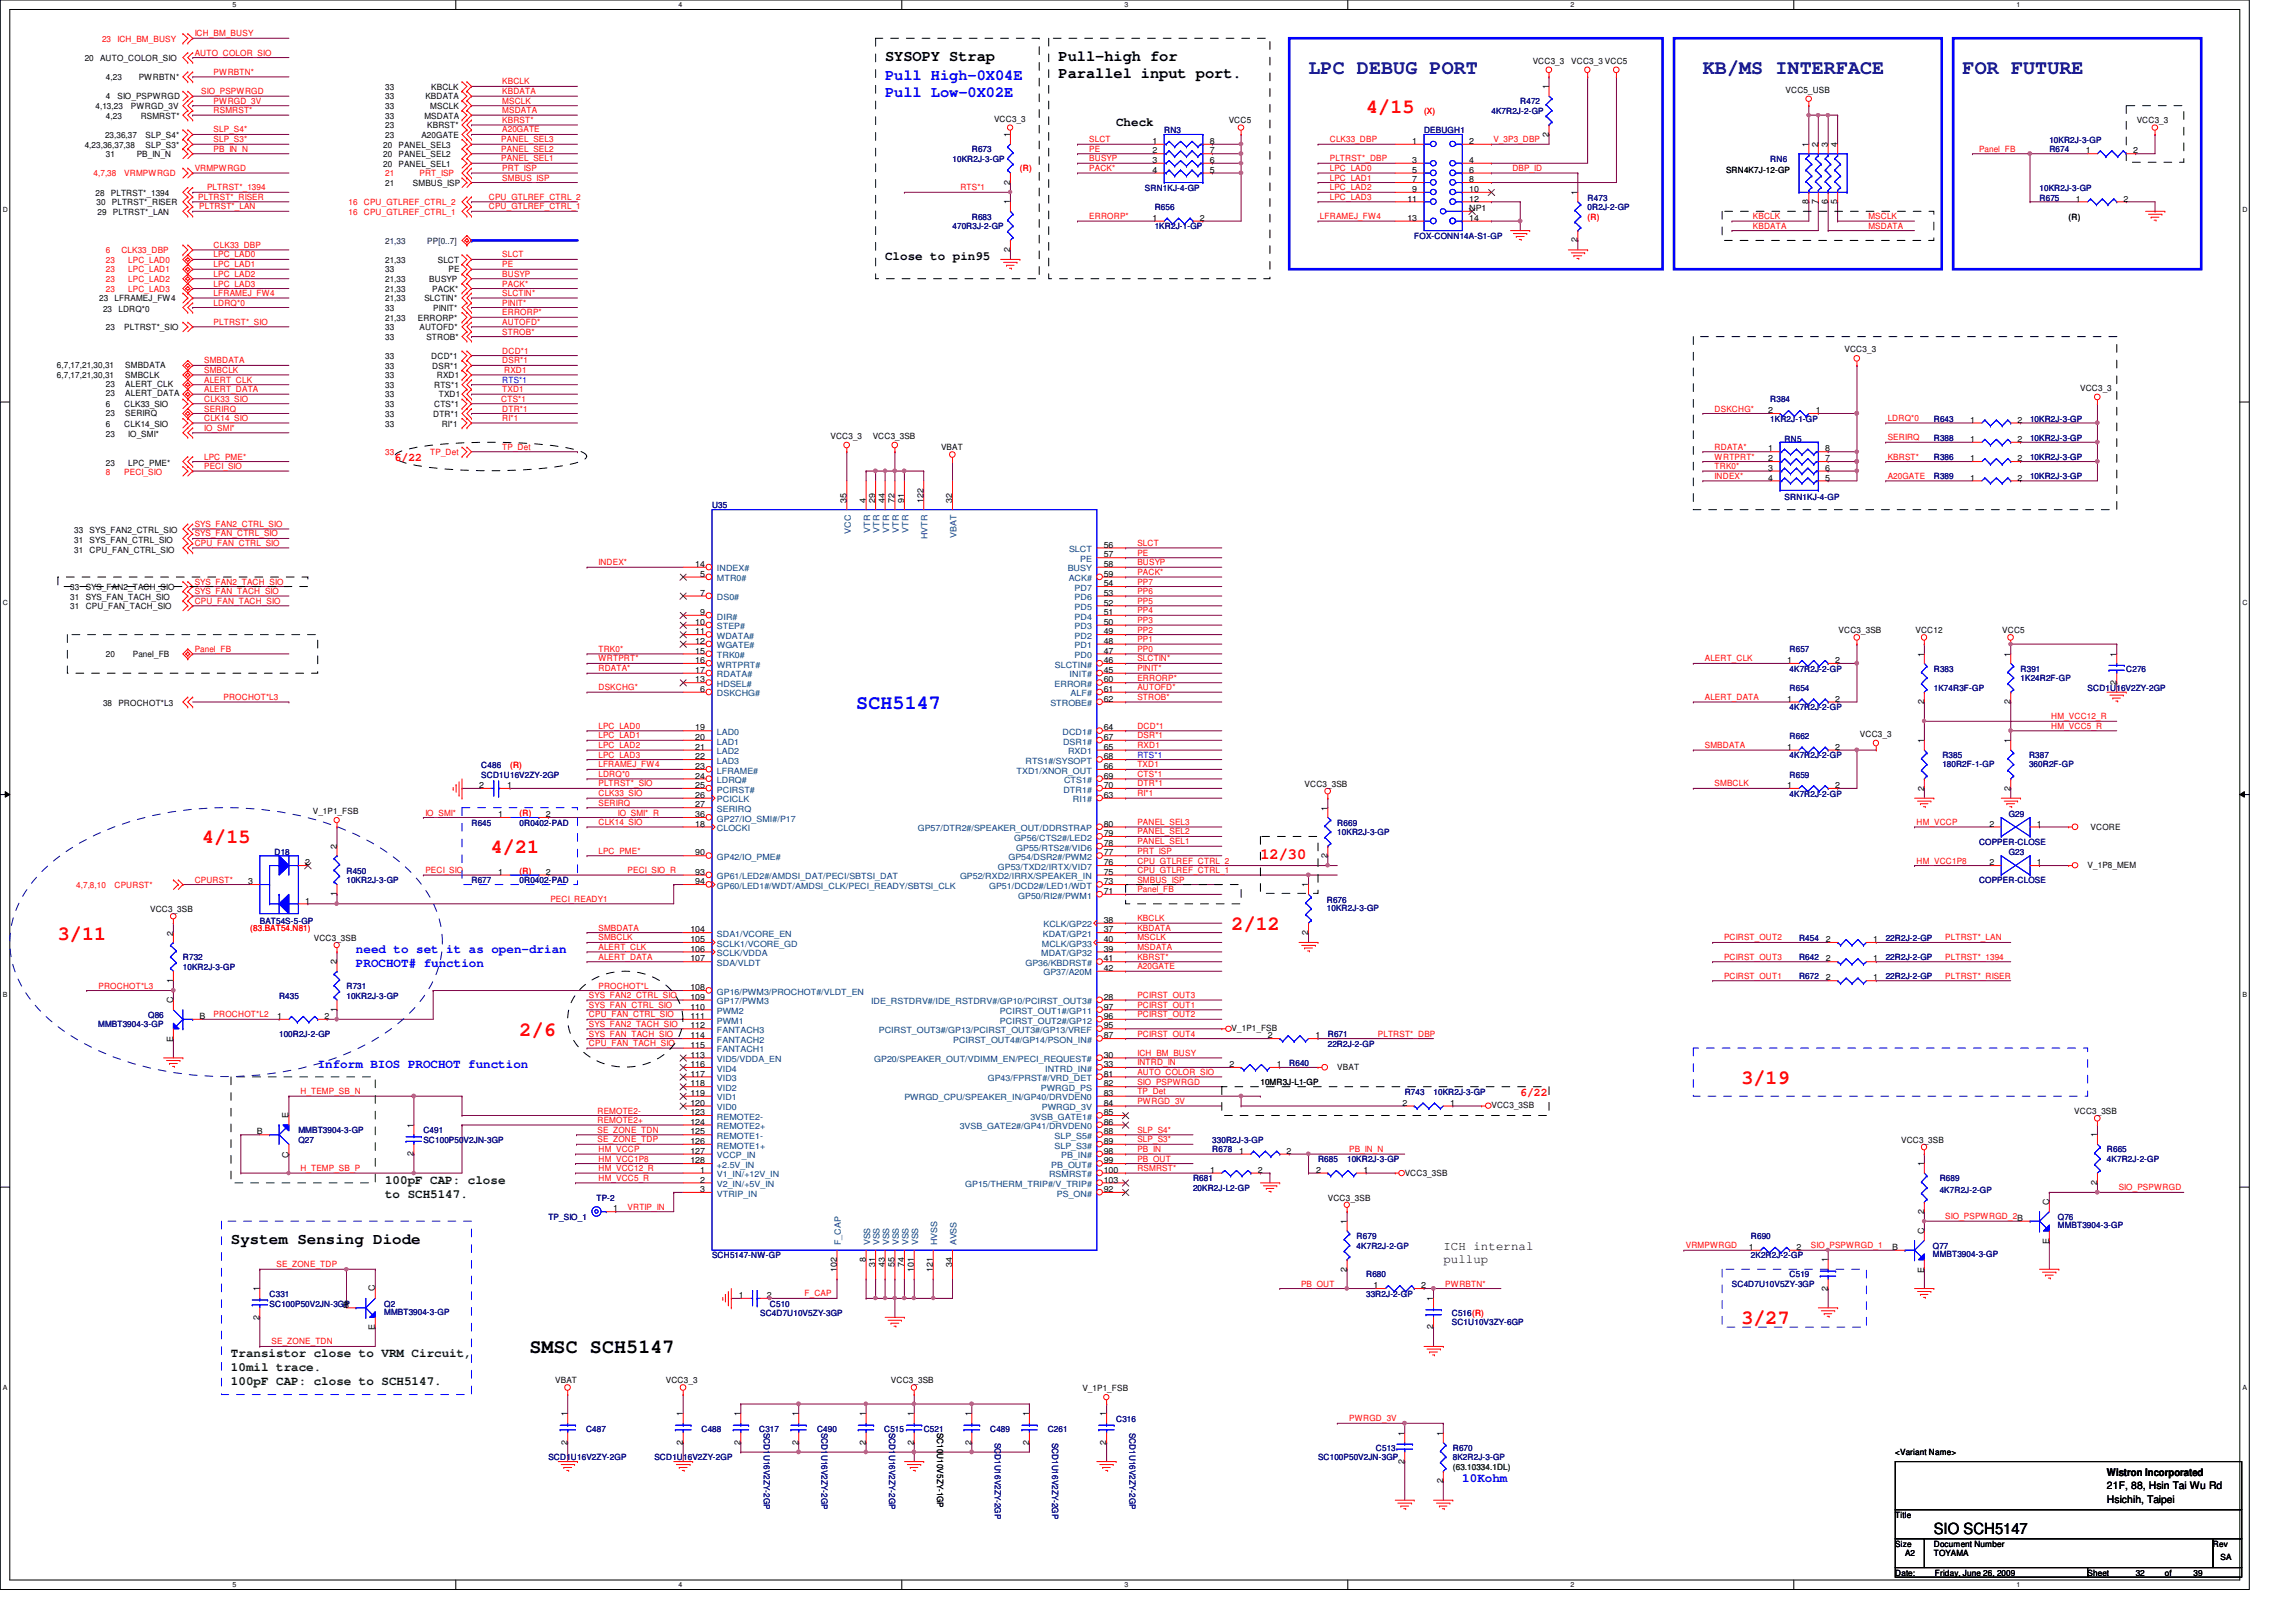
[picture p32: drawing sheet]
<svg xmlns="http://www.w3.org/2000/svg" width="297mm" height="210mm" viewBox="0 0 297 210" stroke-linecap="round" stroke-linejoin="round" font-family="sans-serif">
<defs><g id="words">
<g font-size="2.6" fill="#000080">
<text x="169.3" y="9.6">LPC DEBUG PORT</text>
<text x="220.3" y="9.6">KB/MS INTERFACE</text>
<text x="253.9" y="9.6">FOR FUTURE</text>
</g>
<g font-size="2.6" fill="#f00">
<text x="176.7" y="14.6">4/15</text>
<text x="26.2" y="109.1">4/15</text>
<text x="63.5" y="110.4">4/21</text>
<text x="7.5" y="121.6">3/11</text>
<text x="159.3" y="120.4">2/12</text>
<text x="67.2" y="134">2/6</text>
<text x="225.3" y="140.3">3/19</text>
<text x="225.3" y="171.4">3/27</text>
</g>
<text font-size="2.6" fill="#00f" x="110.8" y="91.7">SCH5147</text>
<text font-size="2.6" x="68.5" y="175.1">SMSC SCH5147</text>
<g font-size="2" fill="#00f">
<text x="114.5" y="10.3">Pull High-0X04E</text>
<text x="114.5" y="12.6">Pull Low-0X02E</text>
</g>
<g font-size="2">
<text x="114.5" y="7.9">SYSOPY Strap</text>
<text x="136.9" y="7.9">Pull-high for</text>
<text x="136.9" y="10.1">Parallel input port.</text>
<text x="29.9" y="161">System Sensing Diode</text>
<text x="250.2" y="198.5">SIO SCH5147</text>
</g>
<text font-size="2" fill="#f00" x="163.1" y="111.2">12/30</text>
<g font-size="1.6">
<text x="144.4" y="16.3">Check</text>
<text x="114.5" y="33.7">Close to pin95</text>
<text x="186.7" y="161.8">ICH internal</text>
<text x="186.7" y="163.5">pullup</text>
</g>
<g font-size="1.6" fill="#00f">
<text x="46.1" y="123.3">need to set it as open-drian</text>
<text x="46.1" y="125.1">PROCHOT# function</text>
<text x="41.1" y="138.3">Inform BIOS PROCHOT function</text>
<text x="189.2" y="191.8">10Kohm</text>
</g>
<g font-size="1.6" fill="#004000">
<text x="49.8" y="153.2">100pF CAP: close</text>
<text x="49.8" y="155">to SCH5147.</text>
<text x="29.9" y="175.6">Transistor close to VRM Circuit,</text>
<text x="29.9" y="177.4">10mil trace.</text>
<text x="29.9" y="179.2">100pF CAP: close to SCH5147.</text>
</g>
<g font-size="1.5" fill="#f00">
<text x="51.1" y="59.7">6/22</text>
<text x="196.7" y="141.9">6/22</text>
</g>
<g font-size="1.4">
<text x="272.6" y="191.1">Wistron Incorporated</text>
<text x="272.6" y="192.7">21F, 88, Hsin Tai Wu Rd</text>
<text x="272.6" y="194.5">Hsichih, Taipei</text>
</g>
<g font-size="1.1" fill="#f00">
<text x="13.2" y="5.4">23</text>
<text x="15.2" y="5.4">ICH_BM_BUSY</text>
<text x="25.2" y="4.7">ICH_BM_BUSY</text>
<text x="25.2" y="7.2">AUTO_COLOR_SIO</text>
<text x="27.6" y="9.7">PWRBTN*</text>
<text x="65" y="10.9">KBCLK</text>
<text x="26" y="12.2">SIO_PSPWRGD</text>
<text x="27.6" y="14.6">RSMRST*</text>
<text x="27.6" y="13.4">PWRGD_3V</text>
<text x="27.6" y="17.1">SLP_S4*</text>
<text x="65" y="13.4">MSCLK</text>
<text x="65" y="14.6">MSDATA</text>
<text x="65" y="15.9">KBRST*</text>
<text x="65" y="17.1">A20GATE</text>
<text x="65" y="12.2">KBDATA</text>
<text x="184.2" y="14.7">(X)</text>
<text x="12.1" y="22.8">4,7,38</text>
<text x="16.1" y="22.8">VRMPWRGD</text>
<text x="25.2" y="22.1">VRMPWRGD</text>
<text x="27.6" y="18.4">SLP_S3*</text>
<text x="27.6" y="19.6">PB_IN_N</text>
<text x="49.8" y="22.8">21</text>
<text x="54.3" y="22.8">PRT_ISP</text>
<text x="64.9" y="19.6">PANEL_SEL2</text>
<text x="64.9" y="18.4">PANEL_SEL3</text>
<text x="64.9" y="20.9">PANEL_SEL1</text>
<text x="65" y="23.4">SMBUS_ISP</text>
<text x="65" y="22.1">PRT_ISP</text>
<text x="131.9" y="22.2">(R)</text>
<text x="140.9" y="20.9">BUSYP</text>
<text x="140.9" y="18.4">SLCT</text>
<text x="140.9" y="22.1">PACK*</text>
<text x="140.9" y="19.6">PE</text>
<text x="172" y="22.1">LPC_LAD0</text>
<text x="172" y="23.4">LPC_LAD1</text>
<text x="172" y="18.4">CLK33_DBP</text>
<text x="172" y="20.9">PLTRST*_DBP</text>
<text x="193.2" y="18.4">V_3P3_DBP</text>
<text x="195.7" y="22.1">DBP_ID</text>
<text x="256" y="19.6">Panel_FB</text>
<text x="25.7" y="25.9">PLTRST*_RISER</text>
<text x="25.8" y="27.1">PLTRST*_LAN</text>
<text x="26.8" y="24.6">PLTRST*_1394</text>
<text x="45.1" y="27.8">16</text>
<text x="45.1" y="26.5">16</text>
<text x="47.1" y="27.8">CPU_GTLREF_CTRL_1</text>
<text x="47.1" y="26.5">CPU_GTLREF_CTRL_2</text>
<text x="63.2" y="25.9">CPU_GTLREF_CTRL_2</text>
<text x="63.2" y="27.1">CPU_GTLREF_CTRL_1</text>
<text x="124.2" y="24.6">RTS*1</text>
<text x="140.9" y="28.4">ERRORP*</text>
<text x="170.8" y="28.4">LFRAMEJ_FW4</text>
<text x="172" y="24.6">LPC_LAD2</text>
<text x="172" y="25.9">LPC_LAD3</text>
<text x="205.4" y="28.4">(R)</text>
<text x="226.8" y="29.6">KBDATA</text>
<text x="226.8" y="28.4">KBCLK</text>
<text x="241.7" y="28.4">MSCLK</text>
<text x="241.7" y="29.6">MSDATA</text>
<text x="13.7" y="34">23</text>
<text x="13.7" y="35.3">23</text>
<text x="13.7" y="32.8">6</text>
<text x="15.7" y="32.8">CLK33_DBP</text>
<text x="16.6" y="34">LPC_LAD0</text>
<text x="16.6" y="35.3">LPC_LAD1</text>
<text x="27.6" y="34.6">LPC_LAD1</text>
<text x="27.6" y="33.3">LPC_LAD0</text>
<text x="27.6" y="35.8">LPC_LAD2</text>
<text x="27.6" y="32.1">CLK33_DBP</text>
<text x="65" y="33.3">SLCT</text>
<text x="65" y="34.6">PE</text>
<text x="65" y="35.8">BUSYP</text>
<text x="13.7" y="36.5">23</text>
<text x="13.7" y="37.8">23</text>
<text x="16.6" y="36.5">LPC_LAD2</text>
<text x="16.6" y="37.8">LPC_LAD3</text>
<text x="27.6" y="37.1">LPC_LAD3</text>
<text x="27.6" y="39.5">LDRQ*0</text>
<text x="27.6" y="38.3">LFRAMEJ_FW4</text>
<text x="65" y="37.1">PACK*</text>
<text x="65" y="38.3">SLCTIN*</text>
<text x="65" y="39.5">PINIT*</text>
<text x="65" y="40.8">ERRORP*</text>
<text x="26.4" y="47">SMBDATA</text>
<text x="27.6" y="42">PLTRST*_SIO</text>
<text x="65" y="42">AUTOFD*</text>
<text x="65" y="43.3">STROB*</text>
<text x="65" y="45.8">DCD*1</text>
<text x="65" y="47">DSR*1</text>
<text x="26.4" y="48.3">SMBCLK</text>
<text x="26.4" y="49.5">ALERT_CLK</text>
<text x="26.4" y="50.8">ALERT_DATA</text>
<text x="26.4" y="53.3">SERIRQ</text>
<text x="26.4" y="52">CLK33_SIO</text>
<text x="64.9" y="52">CTS*1</text>
<text x="65" y="53.3">DTR*1</text>
<text x="65" y="50.8">TXD1</text>
<text x="65.2" y="48.3">RXD1</text>
<text x="221.8" y="53.3">DSKCHG*</text>
<text x="26.4" y="54.5">CLK14_SIO</text>
<text x="26.4" y="59.5">LPC_PME*</text>
<text x="26.4" y="55.8">IO_SMI*</text>
<text x="49.8" y="58.9">33</text>
<text x="55.7" y="58.9">TP_Det</text>
<text x="65" y="54.5">RI*1</text>
<text x="65" y="58.2">TP_Det</text>
<text x="221.8" y="58.2">RDATA*</text>
<text x="221.8" y="59.5">WRTPRT*</text>
<text x="244.2" y="54.5">LDRQ*0</text>
<text x="244.2" y="57">SERIRQ</text>
<text x="244.2" y="59.5">KBRST*</text>
<text x="13.7" y="61.4">8</text>
<text x="16.1" y="61.4">PECI_SIO</text>
<text x="26.4" y="60.7">PECI_SIO</text>
<text x="221.8" y="60.7">TRK0*</text>
<text x="221.8" y="62">INDEX*</text>
<text x="244.2" y="62">A20GATE</text>
<text x="25.2" y="70.7">CPU_FAN_CTRL_SIO</text>
<text x="25.2" y="69.4">SYS_FAN_CTRL_SIO</text>
<text x="25.2" y="68.2">SYS_FAN2_CTRL_SIO</text>
<text x="147.1" y="70.7">SLCT</text>
<text x="147.1" y="71.9">PE</text>
<text x="25.2" y="76.9">SYS_FAN_TACH_SIO</text>
<text x="25.2" y="75.6">SYS_FAN2_TACH_SIO</text>
<text x="77.4" y="73.2">INDEX*</text>
<text x="147.1" y="73.2">BUSYP</text>
<text x="147.1" y="74.4">PACK*</text>
<text x="147.1" y="75.6">PP7</text>
<text x="147.1" y="76.9">PP6</text>
<text x="25.2" y="78.1">CPU_FAN_TACH_SIO</text>
<text x="147.1" y="78.1">PP5</text>
<text x="147.1" y="79.4">PP4</text>
<text x="147.1" y="83.1">PP1</text>
<text x="147.1" y="80.6">PP3</text>
<text x="147.1" y="81.9">PP2</text>
<text x="25.2" y="84.4">Panel_FB</text>
<text x="77.4" y="84.4">TRK0*</text>
<text x="77.4" y="85.6">WRTPRT*</text>
<text x="77.4" y="86.9">RDATA*</text>
<text x="77.4" y="89.3">DSKCHG*</text>
<text x="147.1" y="88.1">ERRORP*</text>
<text x="147.1" y="89.3">AUTOFD*</text>
<text x="147.1" y="85.6">SLCTIN*</text>
<text x="147.1" y="86.9">PINIT*</text>
<text x="147.1" y="84.4">PP0</text>
<text x="220.6" y="85.6">ALERT_CLK</text>
<text x="28.9" y="90.6">PROCHOT*L3</text>
<text x="77.4" y="94.3">LPC_LAD0</text>
<text x="77.4" y="95.5">LPC_LAD1</text>
<text x="147.1" y="94.3">DCD*1</text>
<text x="147.1" y="95.5">DSR*1</text>
<text x="147.1" y="90.6">STROB*</text>
<text x="220.6" y="90.6">ALERT_DATA</text>
<text x="265.4" y="93.1">HM_VCC12_R</text>
<text x="265.4" y="94.3">HM_VCC5_R</text>
<text x="66" y="99.4">(R)</text>
<text x="77.4" y="96.8">LPC_LAD2</text>
<text x="77.4" y="98">LPC_LAD3</text>
<text x="77.4" y="100.5">LDRQ*0</text>
<text x="77.4" y="99.3">LFRAMEJ_FW4</text>
<text x="77.4" y="101.8">PLTRST*_SIO</text>
<text x="147.1" y="96.8">RXD1</text>
<text x="147.1" y="100.5">CTS*1</text>
<text x="147.1" y="101.8">DTR*1</text>
<text x="147.1" y="99.3">TXD1</text>
<text x="220.6" y="96.8">SMBDATA</text>
<text x="221.8" y="101.8">SMBCLK</text>
<text x="55" y="105.5">IO_SMI*</text>
<text x="67.2" y="105.6">(R)</text>
<text x="77.4" y="106.8">CLK14_SIO</text>
<text x="77.4" y="104.3">SERIRQ</text>
<text x="77.4" y="103">CLK33_SIO</text>
<text x="79.9" y="105.5">IO_SMI*_R</text>
<text x="147.1" y="103">RI*1</text>
<text x="147.1" y="108">PANEL_SEL2</text>
<text x="147.1" y="106.8">PANEL_SEL3</text>
<text x="247.9" y="106.8">HM_VCCP</text>
<text x="55" y="113">PECI_SIO</text>
<text x="67.2" y="113.1">(R)</text>
<text x="77.4" y="110.5">LPC_PME*</text>
<text x="81.2" y="113">PECI_SIO_R</text>
<text x="147.1" y="113">CPU_GTLREF_CTRL_1</text>
<text x="147.1" y="109.3">PANEL_SEL1</text>
<text x="147.1" y="110.5">PRT_ISP</text>
<text x="147.1" y="111.8">CPU_GTLREF_CTRL_2</text>
<text x="247.9" y="111.8">HM_VCC1P8</text>
<text x="9.9" y="114.9">4,7,8,10</text>
<text x="14.8" y="114.9">CPURST*</text>
<text x="25.2" y="114.2">CPURST*</text>
<text x="71.2" y="116.7">PECI_READY1</text>
<text x="147.1" y="119.2">KBCLK</text>
<text x="147.1" y="114.2">SMBUS_ISP</text>
<text x="147.1" y="115.5">Panel_FB</text>
<text x="32.4" y="120.5">(83.BAT54.N81)</text>
<text x="77.4" y="121.7">SMBCLK</text>
<text x="77.4" y="120.4">SMBDATA</text>
<text x="77.4" y="122.9">ALERT_CLK</text>
<text x="77.4" y="124.2">ALERT_DATA</text>
<text x="147.1" y="120.4">KBDATA</text>
<text x="147.1" y="121.7">MSCLK</text>
<text x="147.1" y="122.9">MSDATA</text>
<text x="147.1" y="124.2">KBRST*</text>
<text x="147.1" y="125.4">A20GATE</text>
<text x="223.1" y="121.7">PCIRST_OUT2</text>
<text x="223.1" y="124.2">PCIRST_OUT3</text>
<text x="251.7" y="121.7">PLTRST*_LAN</text>
<text x="251.7" y="124.2">PLTRST*_1394</text>
<text x="12.7" y="127.9">PROCHOT*L3</text>
<text x="27.6" y="131.7">PROCHOT*L2</text>
<text x="76.2" y="131.7">CPU_FAN_CTRL_SIO</text>
<text x="76.2" y="130.4">SYS_FAN_CTRL_SIO</text>
<text x="76.2" y="129.2">SYS_FAN2_CTRL_SIO</text>
<text x="77.4" y="127.9">PROCHOT*L</text>
<text x="147.1" y="130.4">PCIRST_OUT1</text>
<text x="147.1" y="131.7">PCIRST_OUT2</text>
<text x="147.1" y="129.2">PCIRST_OUT3</text>
<text x="223.1" y="126.7">PCIRST_OUT1</text>
<text x="251.7" y="126.7">PLTRST*_RISER</text>
<text x="76.2" y="135.4">CPU_FAN_TACH_SIO</text>
<text x="76.2" y="134.2">SYS_FAN_TACH_SIO</text>
<text x="76.2" y="132.9">SYS_FAN2_TACH_SIO</text>
<text x="147.1" y="134.2">PCIRST_OUT4</text>
<text x="147.1" y="136.7">ICH_BM_BUSY</text>
<text x="147.1" y="137.9">INTRD_IN</text>
<text x="178.3" y="134.2">PLTRST*_DBP</text>
<text x="38.9" y="141.6">H_TEMP_SB_N</text>
<text x="147.1" y="142.9">PWRGD_3V</text>
<text x="147.1" y="140.4">SIO_PSPWRGD</text>
<text x="147.1" y="139.1">AUTO_COLOR_SIO</text>
<text x="147.1" y="141.6">TP_Det</text>
<text x="77.3" y="144.1">REMOTE2-</text>
<text x="77.3" y="145.3">REMOTE2+</text>
<text x="77.3" y="147.8">SE_ZONE_TDP</text>
<text x="77.3" y="146.6">SE_ZONE_TDN</text>
<text x="77.4" y="149.1">HM_VCCP</text>
<text x="147.1" y="146.6">SLP_S4*</text>
<text x="147.1" y="147.8">SLP_S3*</text>
<text x="147.1" y="149.1">PB_IN</text>
<text x="174.5" y="149.1">PB_IN_N</text>
<text x="38.9" y="151.6">H_TEMP_SB_P</text>
<text x="77.4" y="151.6">HM_VCC12_R</text>
<text x="77.4" y="152.8">HM_VCC5_R</text>
<text x="77.4" y="150.3">HM_VCC1P8</text>
<text x="147.1" y="151.6">RSMRST*</text>
<text x="147.1" y="150.3">PB_OUT</text>
<text x="274.1" y="154.1">SIO_PSPWRGD</text>
<text x="81.2" y="156.5">VRTIP_IN</text>
<text x="218.1" y="161.5">VRMPWRGD</text>
<text x="234.3" y="161.5">SIO_PSPWRGD_1</text>
<text x="251.7" y="157.8">SIO_PSPWRGD_2B</text>
<text x="35.8" y="164">SE_ZONE_TDP</text>
<text x="104.1" y="167.8">F_CAP</text>
<text x="168.3" y="166.5">PB_OUT</text>
<text x="187" y="166.5">PWRBTN*</text>
<text x="35.1" y="174">SE_ZONE_TDN</text>
<text x="174.5" y="183.9">PWRGD_3V</text>
</g>
<g font-size="1.1">
<text x="11" y="7.9">20</text>
<text x="13" y="7.9">AUTO_COLOR_SIO</text>
<text x="13.7" y="10.4">4,23</text>
<text x="17.9" y="10.4">PWRBTN*</text>
<text x="49.8" y="11.6">33</text>
<text x="55.8" y="11.6">KBCLK</text>
<text x="198.3" y="8.3">VCC3_3</text>
<text x="200.4" y="11.6" transform="rotate(-90 200.4 11.6)">1</text>
<text x="203.3" y="8.3">VCC3_3 VCC5</text>
<text x="231" y="12">VCC5_USB</text>
<text x="12.4" y="14.1">4,13,23</text>
<text x="13.6" y="17.9">23,36,37</text>
<text x="13.7" y="12.9">4</text>
<text x="13.7" y="15.4">4,23</text>
<text x="15.2" y="12.9">SIO_PSPWRGD</text>
<text x="16.9" y="14.1">PWRGD_3V</text>
<text x="18.2" y="15.4">RSMRST*</text>
<text x="18.8" y="17.9">SLP_S4*</text>
<text x="49.8" y="14.1">33</text>
<text x="49.8" y="16.6">23</text>
<text x="49.8" y="17.9">23</text>
<text x="49.8" y="15.4">33</text>
<text x="49.8" y="12.9">33</text>
<text x="54.5" y="17.9">A20GATE</text>
<text x="54.9" y="15.4">MSDATA</text>
<text x="55" y="12.9">KBDATA</text>
<text x="55.3" y="16.6">KBRST*</text>
<text x="55.7" y="14.1">MSCLK</text>
<text x="128.6" y="15.7">VCC3_3</text>
<text x="130.7" y="17.8" transform="rotate(-90 130.7 17.8)">1</text>
<text x="159" y="16">VCC5</text>
<text x="200.4" y="17.7" transform="rotate(-90 200.4 17.7)">2</text>
<text x="276.4" y="16">VCC3_3</text>
<text x="11" y="19.1">4,23,36,37,38</text>
<text x="13.7" y="20.3">31</text>
<text x="17.7" y="20.3">PB_IN_N</text>
<text x="18.8" y="19.1">SLP_S3*</text>
<text x="49.6" y="21.6">20</text>
<text x="49.6" y="20.3">20</text>
<text x="49.6" y="19.1">20</text>
<text x="51.6" y="21.6">PANEL_SEL1</text>
<text x="51.6" y="20.3">PANEL_SEL2</text>
<text x="51.6" y="19.1">PANEL_SEL3</text>
<text x="130.7" y="23.9" transform="rotate(-90 130.7 23.9)">2</text>
<text x="149.1" y="18.6">1</text>
<text x="149.1" y="19.9">2</text>
<text x="149.1" y="21.1">3</text>
<text x="149.1" y="22.4">4</text>
<text x="156.5" y="22.4">5</text>
<text x="156.5" y="21.1">6</text>
<text x="156.5" y="19.9">7</text>
<text x="156.5" y="18.6">8</text>
<text x="182.7" y="18.6">1</text>
<text x="182.7" y="21.1">3</text>
<text x="182.7" y="22.4">5</text>
<text x="182.7" y="23.6">7</text>
<text x="190.1" y="18.6">2</text>
<text x="190.1" y="21.1">4</text>
<text x="190.1" y="22.4">6</text>
<text x="190.1" y="23.6">8</text>
<text x="223.3" y="22.4">SRN4K7J-12-GP</text>
<text x="234" y="19" transform="rotate(-90 234 19)">1</text>
<text x="235.2" y="19" transform="rotate(-90 235.2 19)">2</text>
<text x="236.5" y="19" transform="rotate(-90 236.5 19)">3</text>
<text x="237.7" y="19" transform="rotate(-90 237.7 19)">4</text>
<text x="269.8" y="19.9">1</text>
<text x="276" y="19.9">2</text>
<text x="12.4" y="25.3">28</text>
<text x="12.5" y="26.5">30</text>
<text x="12.6" y="27.8">29</text>
<text x="14.3" y="25.3">PLTRST*_1394</text>
<text x="14.5" y="26.5">PLTRST*_RISER</text>
<text x="14.6" y="27.8">PLTRST*_LAN</text>
<text x="49.8" y="24.1">21</text>
<text x="53.4" y="24.1">SMBUS_ISP</text>
<text x="130.7" y="26.5" transform="rotate(-90 130.7 26.5)">1</text>
<text x="149.1" y="28.6">1</text>
<text x="155.2" y="28.6">2</text>
<text x="182.1" y="26.1">11</text>
<text x="182.1" y="28.6">13</text>
<text x="182.7" y="24.8">9</text>
<text x="190.1" y="24.8">10</text>
<text x="190.1" y="26.1">12</text>
<text x="190.1" y="28.6">14</text>
<text x="190.1" y="27.3">NP1</text>
<text x="204.1" y="25.2" transform="rotate(-90 204.1 25.2)">1</text>
<text x="234" y="26.4" transform="rotate(-90 234 26.4)">8</text>
<text x="235.2" y="26.4" transform="rotate(-90 235.2 26.4)">7</text>
<text x="236.5" y="26.4" transform="rotate(-90 236.5 26.4)">6</text>
<text x="237.7" y="26.4" transform="rotate(-90 237.7 26.4)">5</text>
<text x="267.6" y="28.4">(R)</text>
<text x="268.6" y="26.1">1</text>
<text x="274.7" y="26.1">2</text>
<text x="49.8" y="35.3">33</text>
<text x="49.8" y="34">21,33</text>
<text x="56.6" y="34">SLCT</text>
<text x="58" y="35.3">PE</text>
<text x="130.7" y="32.6" transform="rotate(-90 130.7 32.6)">2</text>
<text x="204.1" y="31.4" transform="rotate(-90 204.1 31.4)">2</text>
<text x="12.8" y="39">23</text>
<text x="13.3" y="40.4">23</text>
<text x="14.8" y="39">LFRAMEJ_FW4</text>
<text x="15.3" y="40.4">LDRQ*0</text>
<text x="49.8" y="40.3">33</text>
<text x="49.8" y="41.5">21,33</text>
<text x="49.8" y="39">21,33</text>
<text x="49.8" y="37.8">21,33</text>
<text x="49.8" y="36.5">21,33</text>
<text x="54.1" y="41.5">ERRORP*</text>
<text x="54.9" y="39">SLCTIN*</text>
<text x="55.5" y="36.5">BUSYP</text>
<text x="55.9" y="37.8">PACK*</text>
<text x="56" y="40.3">PINIT*</text>
<text x="7.4" y="47.6">6,7,17,21,30,31</text>
<text x="13.7" y="42.8">23</text>
<text x="16.1" y="42.8">PLTRST*_SIO</text>
<text x="16.2" y="47.6">SMBDATA</text>
<text x="49.8" y="46.5">33</text>
<text x="49.8" y="42.8">33</text>
<text x="49.8" y="47.7">33</text>
<text x="49.8" y="44">33</text>
<text x="54.3" y="42.8">AUTOFD*</text>
<text x="55.2" y="44">STROB*</text>
<text x="55.8" y="46.5">DCD*1</text>
<text x="55.9" y="47.7">DSR*1</text>
<text x="238.6" y="45.6">VCC3_3</text>
<text x="7.4" y="48.9">6,7,17,21,30,31</text>
<text x="13.7" y="52.7">6</text>
<text x="13.7" y="50.1">23</text>
<text x="13.7" y="51.3">23</text>
<text x="13.7" y="53.8">23</text>
<text x="16.1" y="52.7">CLK33_SIO</text>
<text x="16.2" y="48.9">SMBCLK</text>
<text x="16.2" y="50.1">ALERT_CLK</text>
<text x="16.2" y="51.3">ALERT_DATA</text>
<text x="16.2" y="53.8">SERIRQ</text>
<text x="49.8" y="51.4">33</text>
<text x="49.8" y="53.9">33</text>
<text x="49.8" y="49">33</text>
<text x="49.8" y="52.7">33</text>
<text x="49.8" y="50.2">33</text>
<text x="56" y="53.9">DTR*1</text>
<text x="56.2" y="52.7">CTS*1</text>
<text x="56.2" y="50.2">RTS*1</text>
<text x="56.5" y="49">RXD1</text>
<text x="56.8" y="51.4">TXD1</text>
<text x="228.8" y="53.5">2</text>
<text x="234.9" y="53.5">1</text>
<text x="269.1" y="50.6">VCC3_3</text>
<text x="13.7" y="55.2">6</text>
<text x="13.7" y="56.6">23</text>
<text x="16.1" y="55.2">CLK14_SIO</text>
<text x="16.6" y="56.6">IO_SMI*</text>
<text x="49.8" y="55.2">33</text>
<text x="57.1" y="55.2">RI*1</text>
<text x="107.4" y="56.8">VCC3_3</text>
<text x="112.9" y="56.8">VCC3_3SB</text>
<text x="121.7" y="58.3">VBAT</text>
<text x="228.8" y="58.4">1</text>
<text x="228.8" y="59.7">2</text>
<text x="236.1" y="59.7">7</text>
<text x="236.1" y="58.4">8</text>
<text x="254.9" y="54.7">1</text>
<text x="254.9" y="57.2">1</text>
<text x="254.9" y="59.7">1</text>
<text x="261" y="54.7">2</text>
<text x="261" y="57.2">2</text>
<text x="261" y="59.7">2</text>
<text x="13.7" y="60.3">23</text>
<text x="16.6" y="60.3">LPC_PME*</text>
<text x="109.5" y="65.1" transform="rotate(-90 109.5 65.1)">35</text>
<text x="112" y="65.1" transform="rotate(-90 112 65.1)">4</text>
<text x="113.2" y="65.1" transform="rotate(-90 113.2 65.1)">29</text>
<text x="114.5" y="65.1" transform="rotate(-90 114.5 65.1)">44</text>
<text x="115.7" y="65.1" transform="rotate(-90 115.7 65.1)">72</text>
<text x="117" y="65.1" transform="rotate(-90 117 65.1)">91</text>
<text x="119.5" y="65.1" transform="rotate(-90 119.5 65.1)">122</text>
<text x="123.2" y="65.1" transform="rotate(-90 123.2 65.1)">32</text>
<text x="228.8" y="60.9">3</text>
<text x="228.8" y="62.2">4</text>
<text x="236.1" y="62.2">5</text>
<text x="236.1" y="60.9">6</text>
<text x="254.9" y="62.2">1</text>
<text x="261" y="62.2">2</text>
<text x="9.6" y="71.5">31</text>
<text x="9.6" y="70.2">31</text>
<text x="9.6" y="69">33</text>
<text x="11.6" y="71.5">CPU_FAN_CTRL_SIO</text>
<text x="11.6" y="70.2">SYS_FAN_CTRL_SIO</text>
<text x="11.6" y="69">SYS_FAN2_CTRL_SIO</text>
<text x="142.8" y="70.9">56</text>
<text x="9.1" y="77.6">31</text>
<text x="9.1" y="76.3">33</text>
<text x="11.1" y="77.6">SYS_FAN_TACH_SIO</text>
<text x="11.1" y="76.3">SYS_FAN2_TACH_SIO</text>
<text x="90" y="73.4">14</text>
<text x="90.6" y="77.1">7</text>
<text x="90.6" y="74.6">5</text>
<text x="142.8" y="72.1">57</text>
<text x="142.8" y="73.4">58</text>
<text x="142.8" y="74.6">59</text>
<text x="142.8" y="75.9">54</text>
<text x="142.8" y="77.1">53</text>
<text x="9.1" y="78.8">31</text>
<text x="11.1" y="78.8">CPU_FAN_TACH_SIO</text>
<text x="90" y="83.3">12</text>
<text x="90" y="82.1">11</text>
<text x="90" y="80.9">10</text>
<text x="90.6" y="79.6">9</text>
<text x="142.8" y="78.4">52</text>
<text x="142.8" y="79.6">51</text>
<text x="142.8" y="80.9">50</text>
<text x="142.8" y="82.1">49</text>
<text x="142.8" y="83.3">48</text>
<text x="237.9" y="82">VCC3_3SB</text>
<text x="247.8" y="82">VCC12</text>
<text x="259" y="82">VCC5</text>
<text x="13.7" y="85">20</text>
<text x="17.2" y="85">Panel_FB</text>
<text x="90" y="88.3">13</text>
<text x="90" y="87.1">17</text>
<text x="90" y="85.8">16</text>
<text x="90" y="84.6">15</text>
<text x="90.6" y="89.5">6</text>
<text x="142.8" y="84.6">47</text>
<text x="142.8" y="85.8">46</text>
<text x="142.8" y="87.1">45</text>
<text x="142.8" y="88.3">60</text>
<text x="142.8" y="89.5">61</text>
<text x="231.2" y="85.8">1</text>
<text x="237.4" y="85.8">2</text>
<text x="248.9" y="85" transform="rotate(-90 248.9 85)">1</text>
<text x="260.1" y="85" transform="rotate(-90 260.1 85)">1</text>
<text x="273.8" y="88.6" transform="rotate(-90 273.8 88.6)">2</text>
<text x="273.8" y="85" transform="rotate(-90 273.8 85)">1</text>
<text x="13.3" y="91.4">38</text>
<text x="15.3" y="91.4">PROCHOT*L3</text>
<text x="90" y="94.5">19</text>
<text x="90" y="95.8">20</text>
<text x="142.8" y="90.8">62</text>
<text x="142.8" y="94.5">64</text>
<text x="142.8" y="95.8">67</text>
<text x="231.2" y="90.8">1</text>
<text x="237.4" y="90.8">2</text>
<text x="240.6" y="95.4">VCC3_3</text>
<text x="248.9" y="91.1" transform="rotate(-90 248.9 91.1)">2</text>
<text x="260.1" y="91.1" transform="rotate(-90 260.1 91.1)">2</text>
<text x="62" y="102">2</text>
<text x="65.6" y="102">1</text>
<text x="90" y="97">21</text>
<text x="90" y="98.3">22</text>
<text x="90" y="99.5">23</text>
<text x="90" y="100.8">24</text>
<text x="90" y="102">25</text>
<text x="142.8" y="97">65</text>
<text x="142.8" y="98.3">68</text>
<text x="142.8" y="99.5">66</text>
<text x="142.8" y="100.8">69</text>
<text x="142.8" y="102">70</text>
<text x="168.8" y="101.9">VCC3_3SB</text>
<text x="231.2" y="97">1</text>
<text x="231.2" y="102">1</text>
<text x="237.4" y="97">2</text>
<text x="237.4" y="102">2</text>
<text x="248.9" y="96.2" transform="rotate(-90 248.9 96.2)">1</text>
<text x="260.1" y="96.2" transform="rotate(-90 260.1 96.2)">1</text>
<text x="40.5" y="105.3">V_1P1_FSB</text>
<text x="64.5" y="105.7">1</text>
<text x="70.6" y="105.7">2</text>
<text x="90" y="107">18</text>
<text x="90" y="103.3">26</text>
<text x="90" y="104.5">27</text>
<text x="90" y="105.7">36</text>
<text x="142.8" y="103.3">63</text>
<text x="142.8" y="107">80</text>
<text x="171.7" y="104.9" transform="rotate(-90 171.7 104.9)">1</text>
<text x="248.9" y="102.3" transform="rotate(-90 248.9 102.3)">2</text>
<text x="257.4" y="107">2</text>
<text x="260.1" y="102.3" transform="rotate(-90 260.1 102.3)">2</text>
<text x="263.5" y="107">1</text>
<text x="270.5" y="107.4">VCORE</text>
<text x="39.5" y="112">2</text>
<text x="43.6" y="109.9" transform="rotate(-90 43.6 109.9)">2</text>
<text x="64.5" y="113.2">1</text>
<text x="70.6" y="113.2">2</text>
<text x="90" y="110.7">90</text>
<text x="90" y="113.2">93</text>
<text x="142.8" y="110.7">77</text>
<text x="142.8" y="113.2">75</text>
<text x="142.8" y="109.5">78</text>
<text x="142.8" y="112">76</text>
<text x="142.8" y="108.2">79</text>
<text x="171.7" y="111" transform="rotate(-90 171.7 111)">2</text>
<text x="257.4" y="112">2</text>
<text x="263.5" y="112">1</text>
<text x="270.1" y="112.3">V_1P8_MEM</text>
<text x="19.4" y="118">VCC3_3SB</text>
<text x="32.1" y="114.4">3</text>
<text x="39.5" y="116.9">1</text>
<text x="43.6" y="116" transform="rotate(-90 43.6 116)">1</text>
<text x="90" y="114.4">94</text>
<text x="142.8" y="114.4">73</text>
<text x="142.8" y="115.7">71</text>
<text x="142.8" y="119.4">38</text>
<text x="169.2" y="114.9" transform="rotate(-90 169.2 114.9)">1</text>
<text x="22.4" y="121.1" transform="rotate(-90 22.4 121.1)">2</text>
<text x="40.6" y="121.8">VCC3_3SB</text>
<text x="43.6" y="124.8" transform="rotate(-90 43.6 124.8)">2</text>
<text x="89.3" y="123.1">106</text>
<text x="89.3" y="124.4">107</text>
<text x="89.3" y="121.9">105</text>
<text x="89.3" y="120.6">104</text>
<text x="142.8" y="120.6">37</text>
<text x="142.8" y="121.9">40</text>
<text x="142.8" y="123.1">39</text>
<text x="142.8" y="124.4">41</text>
<text x="142.8" y="125.6">42</text>
<text x="169.2" y="121" transform="rotate(-90 169.2 121)">2</text>
<text x="236.2" y="121.9">2</text>
<text x="236.2" y="124.4">2</text>
<text x="242.4" y="121.9">1</text>
<text x="242.4" y="124.4">1</text>
<text x="22.4" y="129.8" transform="rotate(-90 22.4 129.8)">C</text>
<text x="22.4" y="127.2" transform="rotate(-90 22.4 127.2)">1</text>
<text x="25.8" y="131.9">B</text>
<text x="35.9" y="131.9">1</text>
<text x="42" y="131.9">2</text>
<text x="43.6" y="130.9" transform="rotate(-90 43.6 130.9)">1</text>
<text x="89.3" y="130.6">110</text>
<text x="89.3" y="131.9">111</text>
<text x="89.3" y="129.4">109</text>
<text x="89.3" y="128.1">108</text>
<text x="142.8" y="129.4">28</text>
<text x="142.8" y="130.6">97</text>
<text x="142.8" y="131.9">96</text>
<text x="236.2" y="126.9">2</text>
<text x="242.4" y="126.9">1</text>
<text x="22.4" y="134.8" transform="rotate(-90 22.4 134.8)">E</text>
<text x="89.3" y="133.1">112</text>
<text x="89.3" y="136.9">113</text>
<text x="89.3" y="134.4">114</text>
<text x="89.3" y="135.6">115</text>
<text x="142.8" y="133.1">95</text>
<text x="142.8" y="134.4">87</text>
<text x="142.8" y="136.9">30</text>
<text x="159.3" y="133.5">V_1P1_FSB</text>
<text x="164" y="134.4">2</text>
<text x="170.2" y="134.4">1</text>
<text x="89.3" y="143.1">120</text>
<text x="89.3" y="141.8">119</text>
<text x="89.3" y="140.6">118</text>
<text x="89.3" y="139.3">117</text>
<text x="89.3" y="138.1">116</text>
<text x="142.8" y="138.1">33</text>
<text x="142.8" y="139.3">81</text>
<text x="142.8" y="140.6">82</text>
<text x="142.8" y="141.8">83</text>
<text x="142.8" y="143.1">84</text>
<text x="159" y="138.1">2</text>
<text x="163.1" y="140.4">10MR3J-L1-GP</text>
<text x="165.2" y="138.1">1</text>
<text x="173" y="138.4">VBAT</text>
<text x="181.4" y="143.1">2</text>
<text x="187.6" y="143.1">1</text>
<text x="193" y="143.4">VCC3_3SB</text>
<text x="33.2" y="146.8">B</text>
<text x="37.3" y="149.8" transform="rotate(-90 37.3 149.8)">C</text>
<text x="37.3" y="144.7" transform="rotate(-90 37.3 144.7)">E</text>
<text x="53.5" y="149.6" transform="rotate(-90 53.5 149.6)">2</text>
<text x="53.5" y="146" transform="rotate(-90 53.5 146)">1</text>
<text x="89.3" y="144.3">123</text>
<text x="89.3" y="145.5">124</text>
<text x="89.3" y="146.8">125</text>
<text x="89.3" y="148">126</text>
<text x="89.3" y="149.3">127</text>
<text x="142.8" y="144.3">85</text>
<text x="142.8" y="145.5">86</text>
<text x="142.8" y="146.8">88</text>
<text x="142.8" y="148">89</text>
<text x="142.8" y="149.3">98</text>
<text x="160.3" y="149.3">1</text>
<text x="166.5" y="149.3">2</text>
<text x="246" y="147.9">VCC3_3SB</text>
<text x="268.3" y="144.2">VCC3_3SB</text>
<text x="271.3" y="147.2" transform="rotate(-90 271.3 147.2)">1</text>
<text x="89.3" y="150.5">128</text>
<text x="90.6" y="153">2</text>
<text x="90.6" y="151.8">1</text>
<text x="90.6" y="154.3">3</text>
<text x="142.8" y="150.5">99</text>
<text x="142.8" y="151.8">100</text>
<text x="142.8" y="153">103</text>
<text x="142.8" y="154.3">92</text>
<text x="156.5" y="151.8">1</text>
<text x="162.7" y="151.8">2</text>
<text x="170.3" y="151.8">2</text>
<text x="171.8" y="155.4">VCC3_3SB</text>
<text x="176.4" y="151.8">1</text>
<text x="181.7" y="152.1">VCC3_3SB</text>
<text x="248.9" y="150.9" transform="rotate(-90 248.9 150.9)">1</text>
<text x="265.1" y="155.9" transform="rotate(-90 265.1 155.9)">C</text>
<text x="271.3" y="153.3" transform="rotate(-90 271.3 153.3)">2</text>
<text x="79.3" y="156.8">1</text>
<text x="174.2" y="158.4" transform="rotate(-90 174.2 158.4)">1</text>
<text x="226.3" y="161.8">1</text>
<text x="232.4" y="161.8">2</text>
<text x="244.8" y="161.8">B</text>
<text x="248.9" y="159.6" transform="rotate(-90 248.9 159.6)">C</text>
<text x="248.9" y="157.1" transform="rotate(-90 248.9 157.1)">2</text>
<text x="265.1" y="161" transform="rotate(-90 265.1 161)">E</text>
<text x="33.6" y="167.1" transform="rotate(-90 33.6 167.1)">1</text>
<text x="48.5" y="167.1" transform="rotate(-90 48.5 167.1)">C</text>
<text x="95.6" y="168">1</text>
<text x="99.2" y="168">2</text>
<text x="108.2" y="164.6" transform="rotate(-90 108.2 164.6)">102</text>
<text x="112" y="163.3" transform="rotate(-90 112 163.3)">8</text>
<text x="113.2" y="164" transform="rotate(-90 113.2 164)">31</text>
<text x="114.5" y="164" transform="rotate(-90 114.5 164)">43</text>
<text x="115.7" y="164" transform="rotate(-90 115.7 164)">55</text>
<text x="117" y="164" transform="rotate(-90 117 164)">74</text>
<text x="118.2" y="164.6" transform="rotate(-90 118.2 164.6)">101</text>
<text x="120.7" y="164.6" transform="rotate(-90 120.7 164.6)">121</text>
<text x="123.2" y="164" transform="rotate(-90 123.2 164)">34</text>
<text x="174.2" y="164.5" transform="rotate(-90 174.2 164.5)">2</text>
<text x="177.7" y="166.7">1</text>
<text x="183.9" y="166.7">2</text>
<text x="236.5" y="167" transform="rotate(-90 236.5 167)">2</text>
<text x="236.5" y="163.4" transform="rotate(-90 236.5 163.4)">1</text>
<text x="248.9" y="164.7" transform="rotate(-90 248.9 164.7)">E</text>
<text x="33.6" y="170.8" transform="rotate(-90 33.6 170.8)">2</text>
<text x="44.4" y="169.2">B</text>
<text x="48.5" y="172.1" transform="rotate(-90 48.5 172.1)">E</text>
<text x="185.4" y="172" transform="rotate(-90 185.4 172)">2</text>
<text x="185.4" y="168.4" transform="rotate(-90 185.4 168.4)">1</text>
<text x="71.8" y="179">VBAT</text>
<text x="86.1" y="179">VCC3_3</text>
<text x="115.3" y="179">VCC3_3SB</text>
<text x="73.4" y="183.3" transform="rotate(-90 73.4 183.3)">1</text>
<text x="88.3" y="183.3" transform="rotate(-90 88.3 183.3)">1</text>
<text x="95.8" y="183.3" transform="rotate(-90 95.8 183.3)">1</text>
<text x="103.3" y="183.3" transform="rotate(-90 103.3 183.3)">1</text>
<text x="112" y="183.3" transform="rotate(-90 112 183.3)">1</text>
<text x="118.2" y="183.3" transform="rotate(-90 118.2 183.3)">1</text>
<text x="121.2" y="185.4" transform="rotate(90 121.2 185.4)">SC10U10V5ZY-1GP</text>
<text x="125.7" y="183.3" transform="rotate(-90 125.7 183.3)">1</text>
<text x="133.1" y="183.3" transform="rotate(-90 133.1 183.3)">1</text>
<text x="140" y="180">V_1P1_FSB</text>
<text x="143.1" y="183.3" transform="rotate(-90 143.1 183.3)">1</text>
<text x="181.7" y="185.8" transform="rotate(-90 181.7 185.8)">1</text>
<text x="186.7" y="185.8" transform="rotate(-90 186.7 185.8)">1</text>
<text x="73.4" y="186.9" transform="rotate(-90 73.4 186.9)">2</text>
<text x="88.3" y="186.9" transform="rotate(-90 88.3 186.9)">2</text>
<text x="95.8" y="186.9" transform="rotate(-90 95.8 186.9)">2</text>
<text x="103.3" y="186.9" transform="rotate(-90 103.3 186.9)">2</text>
<text x="112" y="186.9" transform="rotate(-90 112 186.9)">2</text>
<text x="118.2" y="186.9" transform="rotate(-90 118.2 186.9)">2</text>
<text x="125.7" y="186.9" transform="rotate(-90 125.7 186.9)">2</text>
<text x="133.1" y="186.9" transform="rotate(-90 133.1 186.9)">2</text>
<text x="143.1" y="186.9" transform="rotate(-90 143.1 186.9)">2</text>
<text x="181.7" y="189.4" transform="rotate(-90 181.7 189.4)">2</text>
<text x="186.7" y="191.9" transform="rotate(-90 186.7 191.9)">2</text>
<text x="245.2" y="188.3">&lt;Variant Name&gt;</text>
<text x="245.2" y="196.4">Title</text>
<text x="245.2" y="200.2">Size</text>
<text x="245.2" y="203.9">Date:</text>
<text x="246.5" y="201.4">A2</text>
<text x="250.2" y="201.4">TOYAMA</text>
<text x="250.2" y="200.2">Document Number</text>
<text x="250.3" y="203.9">Friday, June 26, 2009</text>
<text x="270.1" y="203.9">Sheet</text>
<text x="276.3" y="203.9">32</text>
<text x="280.1" y="203.9">of</text>
<text x="283.8" y="203.9">39</text>
<text x="286.3" y="200.2">Rev</text>
<text x="287.3" y="201.9">SA</text>
</g>
<g font-size="1.1" fill="#000080">
<text x="150.6" y="17.2">RN3</text>
<text x="184.2" y="17.2">DEBUGH1</text>
<text x="193" y="14.7">4K7R2J-2-GP</text>
<text x="196.7" y="13.5">R472</text>
<text x="123.2" y="21">10KR2J-3-GP</text>
<text x="125.7" y="19.7">R673</text>
<text x="229" y="21">RN6</text>
<text x="265.1" y="19.7">R674</text>
<text x="265.1" y="18.5">10KR2J-3-GP</text>
<text x="123.2" y="29.7">470R3J-2-GP</text>
<text x="125.7" y="28.4">R683</text>
<text x="148.1" y="24.7">SRN1KJ-4-GP</text>
<text x="149.4" y="27.2">R656</text>
<text x="149.4" y="29.7">1KR2J-1-GP</text>
<text x="205.4" y="26">R473</text>
<text x="205.4" y="27.2">0R2J-2-GP</text>
<text x="263.9" y="26">R675</text>
<text x="263.9" y="24.7">10KR2J-3-GP</text>
<text x="183" y="30.9">FOX-CONN14A-S1-GP</text>
<text x="229" y="52.1">R384</text>
<text x="229" y="54.6">1KR2J-1-GP</text>
<text x="230.9" y="57.2">RN5</text>
<text x="250.2" y="54.6">R643</text>
<text x="250.2" y="57.1">R388</text>
<text x="250.2" y="59.5">R386</text>
<text x="262.6" y="54.6">10KR2J-3-GP</text>
<text x="262.6" y="57.1">10KR2J-3-GP</text>
<text x="262.6" y="59.5">10KR2J-3-GP</text>
<text x="92.1" y="65.7">U35</text>
<text x="230.9" y="64.6">SRN1KJ-4-GP</text>
<text x="250.2" y="62">R389</text>
<text x="262.6" y="62">10KR2J-3-GP</text>
<text x="231.5" y="84.4">R657</text>
<text x="231.5" y="86.9">4K7R2J-2-GP</text>
<text x="231.5" y="89.4">R654</text>
<text x="250.2" y="86.9">R383</text>
<text x="250.2" y="89.4">1K74R3F-GP</text>
<text x="261.4" y="86.9">R391</text>
<text x="261.4" y="88.2">1K24R2F-GP</text>
<text x="270.1" y="89.4">SCD1U16V2ZY-2GP</text>
<text x="275.1" y="86.9">C276</text>
<text x="231.5" y="95.6">R662</text>
<text x="231.5" y="91.9">4K7R2J-2-GP</text>
<text x="62.3" y="99.4">C486</text>
<text x="62.3" y="100.6">SCD1U16V2ZY-2GP</text>
<text x="231.5" y="98.1">4K7R2J-2-GP</text>
<text x="231.5" y="100.6">R659</text>
<text x="251.3" y="98.1">R385</text>
<text x="251.3" y="99.2">180R2F-1-GP</text>
<text x="262.5" y="98.1">R387</text>
<text x="262.5" y="99.2">360R2F-GP</text>
<text x="61" y="106.8">R645</text>
<text x="67.2" y="106.8">0R0402-PAD</text>
<text x="173" y="106.8">R669</text>
<text x="231.5" y="103.1">4K7R2J-2-GP</text>
<text x="259.9" y="105.7">G29</text>
<text x="35.5" y="110.7">D18</text>
<text x="44.8" y="113.1">R450</text>
<text x="173" y="108.1">10KR2J-3-GP</text>
<text x="256" y="109.3">COPPER-CLOSE</text>
<text x="259.9" y="110.7">G23</text>
<text x="33.6" y="119.6">BAT54S-5-GP</text>
<text x="44.8" y="114.3">10KR2J-3-GP</text>
<text x="61" y="114.3">R677</text>
<text x="67.2" y="114.3">0R0402-PAD</text>
<text x="171.7" y="116.8">R676</text>
<text x="171.7" y="117.9">10KR2J-3-GP</text>
<text x="256" y="114.3">COPPER-CLOSE</text>
<text x="23.7" y="124.2">R732</text>
<text x="23.7" y="125.5">10KR2J-3-GP</text>
<text x="232.7" y="121.8">R454</text>
<text x="232.7" y="124.2">R642</text>
<text x="244" y="121.8">22R2J-2-GP</text>
<text x="244" y="124.2">22R2J-2-GP</text>
<text x="19.2" y="131.7">Q86</text>
<text x="36.1" y="129.2">R435</text>
<text x="44.8" y="128">R731</text>
<text x="44.8" y="129.2">10KR2J-3-GP</text>
<text x="232.7" y="126.7">R672</text>
<text x="244" y="126.7">22R2J-2-GP</text>
<text x="12.7" y="132.8">MMBT3904-3-GP</text>
<text x="36.1" y="134.2">100R2J-2-GP</text>
<text x="166.8" y="138">R640</text>
<text x="171.8" y="134.2">R671</text>
<text x="171.8" y="135.5">22R2J-2-GP</text>
<text x="181.7" y="141.7">R743</text>
<text x="185.5" y="141.7">10KR2J-3-GP</text>
<text x="38.6" y="147.9">Q27</text>
<text x="38.6" y="146.6">MMBT3904-3-GP</text>
<text x="54.8" y="146.6">C491</text>
<text x="54.8" y="147.9">SC100P50V2JN-3GP</text>
<text x="156.8" y="149.1">R678</text>
<text x="156.8" y="147.9">330R2J-3-GP</text>
<text x="272.6" y="149.1">R665</text>
<text x="77.2" y="155.4">TP-2</text>
<text x="154.3" y="152.9">R681</text>
<text x="154.3" y="154.1">20KR2J-L2-GP</text>
<text x="170.5" y="150.4">R685</text>
<text x="174.3" y="150.4">10KR2J-3-GP</text>
<text x="250.9" y="152.9">R689</text>
<text x="250.9" y="154.4">4K7R2J-2-GP</text>
<text x="272.6" y="150.4">4K7R2J-2-GP</text>
<text x="70.9" y="157.9">TP_SIO_1</text>
<text x="175.5" y="160.4">R679</text>
<text x="175.5" y="161.6">4K7R2J-2-GP</text>
<text x="226.5" y="160.4">R690</text>
<text x="250.1" y="161.6">Q77</text>
<text x="266.2" y="157.9">Q76</text>
<text x="266.2" y="159">MMBT3904-3-GP</text>
<text x="34.9" y="167.8">C331</text>
<text x="92.1" y="162.9">SCH5147-NW-GP</text>
<text x="176.7" y="165.3">R680</text>
<text x="176.7" y="167.8">33R2J-2-GP</text>
<text x="224.1" y="166.6">SC4D7U10V5ZY-3GP</text>
<text x="226.5" y="162.9">2K2R2J-2-GP</text>
<text x="231.5" y="165.3">C519</text>
<text x="250.1" y="162.7">MMBT3904-3-GP</text>
<text x="34.9" y="169.1">SC100P50V2JN-3GP</text>
<text x="49.7" y="169.1">Q2</text>
<text x="49.7" y="170.2">MMBT3904-3-GP</text>
<text x="98.3" y="170.3">SC4D7U10V5ZY-3GP</text>
<text x="99.6" y="169.1">C510</text>
<text x="187.8" y="170.3">C516(R)</text>
<text x="187.8" y="171.4">SC1U10V3ZY-6GP</text>
<text x="75.8" y="185.3">C487</text>
<text x="90.8" y="185.3">C488</text>
<text x="98.2" y="185.3">C317</text>
<text x="98.8" y="185.4" transform="rotate(90 98.8 185.4)">SCD1U16V2ZY-2GP</text>
<text x="105.7" y="185.3">C490</text>
<text x="106.3" y="185.4" transform="rotate(90 106.3 185.4)">SCD1U16V2ZY-2GP</text>
<text x="114.4" y="185.3">C515</text>
<text x="115" y="185.4" transform="rotate(90 115 185.4)">SCD1U16V2ZY-2GP</text>
<text x="119.5" y="185.3">C521</text>
<text x="128.1" y="185.3">C489</text>
<text x="135.5" y="185.3">C261</text>
<text x="144.4" y="184">C316</text>
<text x="146.1" y="185.4" transform="rotate(90 146.1 185.4)">SCD1U16V2ZY-2GP</text>
<text x="70.9" y="189">SCD1U16V2ZY-2GP</text>
<text x="84.7" y="189">SCD1U16V2ZY-2GP</text>
<text x="128.7" y="186.7" transform="rotate(90 128.7 186.7)">SCD1U16V2ZY-2GP</text>
<text x="136.1" y="186.7" transform="rotate(90 136.1 186.7)">SCD1U16V2ZY-2GP</text>
<text x="170.5" y="189">SC100P50V2JN-3GP</text>
<text x="178" y="187.7">C513</text>
<text x="188" y="187.7">R670</text>
<text x="188" y="189">8K2R2J-3-GP</text>
</g>
<g font-size="1.1" fill="#000040">
<text x="49.8" y="31.5">21,33</text>
<text x="55.3" y="31.5">PP[0..7]</text>
</g>
<g font-size="1.1" fill="#00f">
<text x="65" y="49.5">RTS*1</text>
<text x="147.1" y="98">RTS*1</text>
</g>
<g font-size="1.1" fill="#004080">
<text x="110.1" y="69" transform="rotate(-90 110.1 69)">VCC</text>
<text x="112.6" y="68.9" transform="rotate(-90 112.6 68.9)">VTR</text>
<text x="113.8" y="68.9" transform="rotate(-90 113.8 68.9)">VTR</text>
<text x="115" y="68.9" transform="rotate(-90 115 68.9)">VTR</text>
<text x="116.3" y="68.9" transform="rotate(-90 116.3 68.9)">VTR</text>
<text x="117.5" y="68.9" transform="rotate(-90 117.5 68.9)">VTR</text>
<text x="120" y="69.8" transform="rotate(-90 120 69.8)">HVTR</text>
<text x="123.7" y="69.6" transform="rotate(-90 123.7 69.6)">VBAT</text>
<text x="138.3" y="71.5">SLCT</text>
<text x="92.7" y="77.7">DS0#</text>
<text x="92.7" y="75.2">MTR0#</text>
<text x="92.7" y="74">INDEX#</text>
<text x="138.1" y="74">BUSY</text>
<text x="138.3" y="75.2">ACK#</text>
<text x="139" y="76.5">PD7</text>
<text x="139" y="77.7">PD6</text>
<text x="139.7" y="72.7">PE</text>
<text x="92.7" y="83.9">WGATE#</text>
<text x="92.7" y="82.7">WDATA#</text>
<text x="92.7" y="81.4">STEP#</text>
<text x="92.7" y="80.2">DIR#</text>
<text x="139" y="79">PD5</text>
<text x="139" y="80.2">PD4</text>
<text x="139" y="81.4">PD3</text>
<text x="139" y="82.7">PD2</text>
<text x="139" y="83.9">PD1</text>
<text x="92.7" y="88.9">HDSEL#</text>
<text x="92.7" y="87.7">RDATA#</text>
<text x="92.7" y="86.4">WRTPRT#</text>
<text x="92.7" y="85.2">TRK0#</text>
<text x="136.4" y="88.9">ERROR#</text>
<text x="136.5" y="86.4">SLCTIN#</text>
<text x="138.4" y="87.7">INIT#</text>
<text x="139" y="85.2">PD0</text>
<text x="92.7" y="95.1">LAD0</text>
<text x="92.7" y="90.1">DSKCHG#</text>
<text x="135.9" y="91.4">STROBE#</text>
<text x="137.5" y="95.1">DCD1#</text>
<text x="138.5" y="90.1">ALF#</text>
<text x="92.7" y="96.4">LAD1</text>
<text x="92.7" y="97.6">LAD2</text>
<text x="92.7" y="98.8">LAD3</text>
<text x="92.7" y="100.1">LFRAME#</text>
<text x="92.7" y="101.3">LDRQ#</text>
<text x="131.5" y="100.1">TXD1/XNOR_OUT</text>
<text x="132.7" y="98.8">RTS1#/SYSOPT</text>
<text x="137.5" y="96.4">DSR1#</text>
<text x="137.7" y="101.3">CTS1#</text>
<text x="138.2" y="97.6">RXD1</text>
<text x="92.7" y="107.6">CLOCKI</text>
<text x="92.7" y="102.6">PCIRST#</text>
<text x="92.7" y="103.8">PCICLK</text>
<text x="92.7" y="105.1">SERIRQ</text>
<text x="92.7" y="106.3">GP27/IO_SMI#/P17</text>
<text x="118.7" y="107.6">GP57/DTR2#/SPEAKER_OUT/DDRSTRAP</text>
<text x="137.6" y="102.6">DTR1#</text>
<text x="138.8" y="103.8">RI1#</text>
<text x="92.7" y="111.3">GP42/IO_PME#</text>
<text x="92.7" y="113.8">GP61/LED2#/AMDSI_DAT/PECI/SBTSI_DAT</text>
<text x="124.2" y="113.8">GP52/RXD2/IRRX/SPEAKER_IN</text>
<text x="129.1" y="112.6">GP53/TXD2/IRTX/VID7</text>
<text x="130.5" y="111.3">GP54/DSR2#/PWM2</text>
<text x="131.2" y="108.8">GP56/CTS2#/LED2</text>
<text x="131.5" y="110.1">GP55/RTS2#/VID6</text>
<text x="92.7" y="115">GP60/LED1#/WDT/AMDSI_CLK/PECI_READY/SBTSI_CLK</text>
<text x="128" y="115">GP51/DCD2#/LED1/WDT</text>
<text x="131.7" y="116.3">GP50/RI2#/PWM1</text>
<text x="92.7" y="123.7">SCLK/VDDA</text>
<text x="92.7" y="125">SDA/VLDT</text>
<text x="92.7" y="122.5">SCLK1/VCORE_GD</text>
<text x="92.7" y="121.2">SDA1/VCORE_EN</text>
<text x="132.7" y="125">GP36/KBDRST#</text>
<text x="134.7" y="123.7">MDAT/GP32</text>
<text x="134.8" y="122.5">MCLK/GP33</text>
<text x="134.9" y="121.2">KDAT/GP21</text>
<text x="135" y="120">KCLK/GP22</text>
<text x="92.7" y="131.2">PWM2</text>
<text x="92.7" y="130">GP17/PWM3</text>
<text x="92.7" y="128.7">GP16/PWM3/PROCHOT#/VLDT_EN</text>
<text x="112.7" y="130">IDE_RSTDRV#/IDE_RSTDRV#/GP10/PCIRST_OUT3#</text>
<text x="129.4" y="131.2">PCIRST_OUT1#/GP11</text>
<text x="135" y="126.2">GP37/A20M</text>
<text x="92.7" y="133.7">FANTACH3</text>
<text x="92.7" y="132.5">PWM1</text>
<text x="92.7" y="137.5">VID5/VDDA_EN</text>
<text x="92.7" y="135">FANTACH2</text>
<text x="92.7" y="136.2">FANTACH1</text>
<text x="113.1" y="137.5">GP20/SPEAKER_OUT/VDIMM_EN/PECI_REQUEST#</text>
<text x="113.7" y="133.7">PCIRST_OUT3#/GP13/PCIRST_OUT3#/GP13/VREF</text>
<text x="123.3" y="135">PCIRST_OUT4#/GP14/PSON_IN#</text>
<text x="129.4" y="132.5">PCIRST_OUT2#/GP12</text>
<text x="92.7" y="143.7">VID0</text>
<text x="92.7" y="142.4">VID1</text>
<text x="92.7" y="141.2">VID2</text>
<text x="92.7" y="139.9">VID3</text>
<text x="92.7" y="138.7">VID4</text>
<text x="117" y="142.4">PWRGD_CPU/SPEAKER_IN/GP40/DRVDEN0</text>
<text x="127.8" y="139.9">GP43/FPRST#/VRD_DET</text>
<text x="134.7" y="141.2">PWRGD_PS</text>
<text x="134.8" y="143.7">PWRGD_3V</text>
<text x="135.2" y="138.7">INTRD_IN#</text>
<text x="92.7" y="144.9">REMOTE2-</text>
<text x="92.7" y="146.1">REMOTE2+</text>
<text x="92.7" y="147.4">REMOTE1-</text>
<text x="92.7" y="148.6">REMOTE1+</text>
<text x="92.7" y="149.9">VCCP_IN</text>
<text x="124.2" y="146.1">3VSB_GATE2#/GP41/DRVDEN0</text>
<text x="133.3" y="144.9">3VSB_GATE1#</text>
<text x="136.4" y="147.4">SLP_S5#</text>
<text x="136.4" y="148.6">SLP_S3#</text>
<text x="137.3" y="149.9">PB_IN#</text>
<text x="92.7" y="153.6">V2_IN/+5V_IN</text>
<text x="92.7" y="152.4">V1_IN/+12V_IN</text>
<text x="92.7" y="151.1">+2.5V_IN</text>
<text x="92.7" y="154.9">VTRIP_IN</text>
<text x="124.9" y="153.6">GP15/THERM_TRIP#/V_TRIP#</text>
<text x="135.7" y="152.4">RSMRST#</text>
<text x="136" y="151.1">PB_OUT#</text>
<text x="136.7" y="154.9">PS_ON#</text>
<text x="108.8" y="161.2" transform="rotate(-90 108.8 161.2)">F_CAP</text>
<text x="112.6" y="161.2" transform="rotate(-90 112.6 161.2)">VSS</text>
<text x="113.8" y="161.2" transform="rotate(-90 113.8 161.2)">VSS</text>
<text x="115" y="161.2" transform="rotate(-90 115 161.2)">VSS</text>
<text x="116.3" y="161.2" transform="rotate(-90 116.3 161.2)">VSS</text>
<text x="117.5" y="161.2" transform="rotate(-90 117.5 161.2)">VSS</text>
<text x="118.8" y="161.2" transform="rotate(-90 118.8 161.2)">VSS</text>
<text x="121.2" y="161.2" transform="rotate(-90 121.2 161.2)">HVSS</text>
<text x="123.7" y="161.2" transform="rotate(-90 123.7 161.2)">AVSS</text>
</g>
<text font-size="1.1" fill="#004000" x="188" y="190.2">(63.10334.1DL)</text>
<g font-size=".9">
<text x="30.1" y=".9">5</text>
<text x="87.8" y=".9">4</text>
<text x="145.5" y=".9">3</text>
<text x="203.2" y=".9">2</text>
<text x="260.9" y=".9">1</text>
<text x=".4" y="27.4">D</text>
<text x="290.1" y="27.4">D</text>
<text x=".4" y="78.2">C</text>
<text x="290.1" y="78.2">C</text>
<text x=".4" y="129">B</text>
<text x="290.1" y="129">B</text>
<text x=".4" y="179.8">A</text>
<text x="290.1" y="179.8">A</text>
<text x="30.1" y="205.4">5</text>
<text x="87.8" y="205.4">4</text>
<text x="145.5" y="205.4">3</text>
<text x="203.2" y="205.4">2</text>
<text x="260.9" y="205.4">1</text>
</g>
</g></defs>
<path d="M0 0h291v205.7h-291zM1.3 1.2h288.5v203.3h-288.5z" fill="none" stroke="#000" stroke-width=".13"/>
<g fill="#fff">
<path d="M30.1 .1h.5v1h-.5z"/>
<path d="M30.1 204.6h.5v1h-.5z"/>
</g>
<path d="M59 0v1.2M59 204.5v1.2" fill="none" stroke="#000" stroke-width=".13"/>
<g fill="#fff">
<path d="M87.8 .1h.5v1h-.5z"/>
<path d="M87.8 204.6h.5v1h-.5z"/>
</g>
<path d="M116.7 0v1.2M116.7 204.5v1.2" fill="none" stroke="#000" stroke-width=".13"/>
<g fill="#fff">
<path d="M145.5 .1h.5v1h-.5z"/>
<path d="M145.5 204.6h.5v1h-.5z"/>
</g>
<path d="M174.4 0v1.2M174.4 204.5v1.2" fill="none" stroke="#000" stroke-width=".13"/>
<g fill="#fff">
<path d="M203.2 .1h.5v1h-.5z"/>
<path d="M203.2 204.6h.5v1h-.5z"/>
</g>
<path d="M232.1 0v1.2M232.1 204.5v1.2" fill="none" stroke="#000" stroke-width=".13"/>
<g fill="#fff">
<path d="M260.9 .1h.5v1h-.5z"/>
<path d="M260.9 204.6h.5v1h-.5z"/>
<path d="M.4 26.6h.6v1h-.6z"/>
<path d="M290.1 26.6h.6v1h-.6z"/>
<path d="M.4 77.4h.6v1h-.6z"/>
<path d="M290.1 77.4h.6v1h-.6z"/>
</g>
<path d="M0 52h1.3M289.8 52h1.2" fill="none" stroke="#000" stroke-width=".13"/>
<g fill="#fff">
<path d="M.4 128.2h.6v1h-.6z"/>
<path d="M290.1 128.2h.6v1h-.6z"/>
</g>
<path d="M0 102.8h1.3M.7 102.4l.6 .4-.6 .4zM289.8 102.8l.6-.4v.8zM289.8 102.8h1.2" fill="none" stroke="#000" stroke-width=".13"/>
<path d="M.7 102.4l.6 .4-.6 .4zM289.8 102.8l.6-.4v.8z" fill="#000"/>
<g fill="#fff">
<path d="M.4 179h.5v1h-.5z"/>
<path d="M290.1 179h.6v1h-.6z"/>
</g>
<path d="M0 153.6h1.3M289.8 153.6h1.2" fill="none" stroke="#000" stroke-width=".13"/>
<path d="M33.6 174.2h.1M33.6 174.2h15M44.8 164.3h.1M44.8 164.3h3.8" fill="none" stroke="#800040" stroke-width=".13"/>
<path d="M44.6 164.1h.4v.2v.1l-.2 .1-.2-.1z" fill-rule="evenodd" fill="#f0f"/>
<path d="M44.6 164.1h.4v.2v.1l-.2 .1-.2-.1z" fill="none" stroke="#f0f" stroke-width=".13"/>
<g fill="none" stroke="#800040" stroke-width=".13">
<path d="M249 83.4h.1M249 93.3h.1M249 90.8h.1M249 83.4v1.2M249 90.8v5M249 93.3h24.9M260.1 90.8h.1M260.1 90.8v3.8M249 102h.1M249 102v1.3M33.6 170.5h.1M33.6 164.3h.1"/>
<path d="M33.6 164.3v2.5M33.6 170.5v3.7M33.6 164.3h11.2M44.8 164.3h.1M44.8 164.3v4.9M48.6 171.7h.1M48.6 164.3h.1M48.6 164.3v2.5M48.6 171.7v2.5M181.7 189.1h.1M181.7 184.2h.1M181.7 184.2v1.2"/>
<path d="M181.7 189.1v5M186.7 191.6h.1M186.7 191.6v2.5"/>
</g>
<path d="M248.8 93.1h.3v.2v.1l-.2 .1-.1-.1z" fill-rule="evenodd" fill="#f0f"/>
<path d="M248.8 93.1h.3v.2v.1l-.2 .1-.1-.1z" fill="none" stroke="#f0f" stroke-width=".13"/>
<path d="M117 24.9h.1M117 24.9h13.7M130.7 24.9h.1M130.7 24.9v1.2M260.1 94.6h.1M260.1 94.6h13.8" fill="none" stroke="#800040" stroke-width=".13"/>
<path d="M130.5 24.7h.3l.1 .1-.1 .2-.1 .1-.2-.1z" fill-rule="evenodd" fill="#f0f"/>
<path d="M130.5 24.7h.3l.1 .1-.1 .2-.1 .1-.2-.1z" fill="none" stroke="#f0f" stroke-width=".13"/>
<path d="M271.4 57.2h.1M271.4 57.2v2.5M145.6 151.8h.1M145.6 151.8h11.2M163.1 151.8h.1M163.1 151.8h1.2" fill="none" stroke="#800040" stroke-width=".13"/>
<path d="M271.2 57h.3l.1 .2-.1 .2h-.2h-.1z" fill-rule="evenodd" fill="#f0f"/>
<path d="M271.2 57h.3l.1 .2-.1 .2h-.2h-.1z" fill="none" stroke="#f0f" stroke-width=".13"/>
<path d="M260.1 83.4h.1M260.1 83.4v1.2M263.9 107h.1M263.9 112h.1M263.9 107h3.7M263.9 112h3.7" fill="none" stroke="#800040" stroke-width=".13"/>
<path d="M259.9 83.2h.4v.2v.1l-.2 .1-.2-.1z" fill-rule="evenodd" fill="#f0f"/>
<path d="M259.9 83.2h.4v.2v.1l-.2 .1-.2-.1z" fill="none" stroke="#f0f" stroke-width=".13"/>
<path d="M260.1 94.6h.1M260.1 94.6v1.2M260.1 102h.1M260.1 102v1.3" fill="none" stroke="#800040" stroke-width=".13"/>
<path d="M259.9 94.4h.4v.1v.2l-.2 .1-.2-.1z" fill-rule="evenodd" fill="#f0f"/>
<path d="M259.9 94.4h.4v.1v.2l-.2 .1-.2-.1z" fill="none" stroke="#f0f" stroke-width=".13"/>
<path d="M244 54.7h.1M244 57.2h.1M244 54.7h11.2M244 57.2h11.2M271.4 59.7h.1M271.4 59.7v2.5M247.7 107h.1M247.7 112h.1M247.7 107h9.9M247.7 112h9.9" fill="none" stroke="#800040" stroke-width=".13"/>
<path d="M271.2 59.5h.3l.1 .2-.1 .2h-.2h-.1z" fill-rule="evenodd" fill="#f0f"/>
<path d="M271.2 59.5h.3l.1 .2-.1 .2h-.2h-.1z" fill="none" stroke="#f0f" stroke-width=".13"/>
<path d="M261.4 57.2h.1M261.4 54.7h.1M261.4 54.7h10M271.4 52.2h.1M271.4 54.7h.1M271.4 52.2v5h-10" fill="none" stroke="#800040" stroke-width=".13"/>
<path d="M271.2 54.5h.3l.1 .2-.1 .2h-.2h-.1z" fill-rule="evenodd" fill="#f0f"/>
<path d="M271.2 54.5h.3l.1 .2-.1 .2h-.2h-.1z" fill="none" stroke="#f0f" stroke-width=".13"/>
<g fill="none" stroke="#800040" stroke-width=".13">
<path d="M139.4 18.7h.1M139.4 19.9h.1M139.4 18.7h10M139.4 19.9h10M130.7 32.3h.1M130.7 32.3v1.3M139.4 21.1h.1M139.4 28.6h.1M139.4 22.4h.1M139.4 21.1h10M139.4 28.6h10M139.4 22.4h10"/>
<path d="M156.8 22.4h.1M156.8 21.1h.1M156.8 21.1h3.8M160.6 21.1h.1M160.6 21.1v1.3h-3.8M244 59.7h.1M244 59.7h11.2M261.4 59.7h.1M261.4 59.7h10M244 62.2h.1M244 62.2h11.2M261.4 62.2h.1"/>
<path d="M261.4 62.2h10"/>
</g>
<path d="M160.4 21h.3l.1 .1-.1 .2h-.2h-.1z" fill-rule="evenodd" fill="#f0f"/>
<path d="M160.4 21h.3l.1 .1-.1 .2h-.2h-.1z" fill="none" stroke="#f0f" stroke-width=".13"/>
<path d="M156.8 19.9h.1M156.8 19.9h3.8" fill="none" stroke="#800040" stroke-width=".13"/>
<path d="M160.4 19.7h.3l.1 .2-.1 .1-.2 .1-.1-.1z" fill-rule="evenodd" fill="#f0f"/>
<path d="M160.4 19.7h.3l.1 .2-.1 .1-.2 .1-.1-.1z" fill="none" stroke="#f0f" stroke-width=".13"/>
<path d="M156.8 18.7h.1M156.8 18.7h3.8M160.6 18.7h.1M160.6 18.7v1.2" fill="none" stroke="#800040" stroke-width=".13"/>
<path d="M160.4 18.5h.3l.1 .1-.1 .2h-.2h-.1z" fill-rule="evenodd" fill="#f0f"/>
<path d="M160.4 18.5h.3l.1 .1-.1 .2h-.2h-.1z" fill="none" stroke="#f0f" stroke-width=".13"/>
<path d="M160.6 19.9h.1M160.6 17.4h.1M160.6 17.4v1.3M160.6 19.9v1.2M130.7 23.6h.1M130.7 23.6v1.3M155.6 28.6h.1M160.6 22.4h.1M160.6 22.4v6.2h-5M260.1 83.4h.1M260.1 83.4h13.8" fill="none" stroke="#800040" stroke-width=".13"/>
<path d="M160.4 22.2h.3l.1 .2-.1 .1-.2 .1-.1-.1z" fill-rule="evenodd" fill="#f0f"/>
<path d="M160.4 22.2h.3l.1 .2-.1 .1-.2 .1-.1-.1z" fill="none" stroke="#f0f" stroke-width=".13"/>
<path d="M114.5 61h.1M114.5 61v1.2M273.9 83.4h.1M273.9 88.3h.1M273.9 83.4v1.2M273.9 88.3v1.3M170.5 134.4h.1M170.5 134.4h15" fill="none" stroke="#800040" stroke-width=".13"/>
<path d="M114.4 60.8h.2l.1 .1-.1 .2-.1 .1-.1-.1z" fill-rule="evenodd" fill="#f0f"/>
<path d="M114.4 60.8h.2l.1 .1-.1 .2-.1 .1-.1-.1z" fill="none" stroke="#f0f" stroke-width=".13"/>
<path d="M109.6 58.5h.1M109.6 58.5v3.7M115.8 58.5h.1M115.8 58.5v3.7M123.2 59.7h.1M123.2 59.7v2.5M115.8 61h.1M117 61h.1M117 61h2.5M119.5 61h.1M119.5 61v1.2" fill="none" stroke="#800040" stroke-width=".13"/>
<path d="M115.6 60.8h.3l.1 .1-.1 .2-.2 .1-.1-.1z" fill-rule="evenodd" fill="#f0f"/>
<path d="M115.6 60.8h.3l.1 .1-.1 .2-.2 .1-.1-.1z" fill="none" stroke="#f0f" stroke-width=".13"/>
<path d="M117 61h.1M117 61v1.2" fill="none" stroke="#800040" stroke-width=".13"/>
<path d="M116.8 60.8h.3l.1 .1-.1 .2-.1 .1-.2-.1z" fill-rule="evenodd" fill="#f0f"/>
<path d="M116.8 60.8h.3l.1 .1-.1 .2-.1 .1-.2-.1z" fill="none" stroke="#f0f" stroke-width=".13"/>
<path d="M112.1 61h.1M112.1 61h1.2M112.1 61v1.2M113.3 61h.1M113.3 61v1.2M115.8 61h.1M115.8 61h1.2" fill="none" stroke="#800040" stroke-width=".13"/>
<path d="M113.1 60.8h.3l.1 .1-.1 .2-.2 .1-.1-.1z" fill-rule="evenodd" fill="#f0f"/>
<path d="M113.1 60.8h.3l.1 .1-.1 .2-.2 .1-.1-.1z" fill="none" stroke="#f0f" stroke-width=".13"/>
<path d="M114.5 61h.1M114.5 61h1.3M99.6 168h.1M99.6 168h8.7" fill="none" stroke="#800040" stroke-width=".13"/>
<path d="M99.4 167.8h.3l.1 .2-.1 .1-.1 .1-.2-.1z" fill-rule="evenodd" fill="#f0f"/>
<path d="M99.4 167.8h.3l.1 .2-.1 .1-.1 .1-.2-.1z" fill="none" stroke="#f0f" stroke-width=".13"/>
<path d="M94.6 168h.1M94.6 168h1.2M99.5 168h.1M108.3 165.5h.1M108.3 165.5v2.5M112.1 165.5h.1M112.1 168h.1M112.1 168h1.2M112.1 165.5v2.5M115.8 165.5h.1M115.8 165.5v2.5" fill="none" stroke="#800040" stroke-width=".13"/>
<path d="M115.6 167.8h.3l.1 .2-.1 .1-.2 .1-.1-.1z" fill-rule="evenodd" fill="#f0f"/>
<path d="M115.6 167.8h.3l.1 .2-.1 .1-.2 .1-.1-.1z" fill="none" stroke="#f0f" stroke-width=".13"/>
<path d="M120.7 168h.1M123.2 165.5h.1M123.2 165.5v2.5h-2.5" fill="none" stroke="#800040" stroke-width=".13"/>
<path d="M120.6 167.8h.3v.2v.1l-.2 .1-.1-.1z" fill-rule="evenodd" fill="#f0f"/>
<path d="M120.6 167.8h.3v.2v.1l-.2 .1-.1-.1z" fill="none" stroke="#f0f" stroke-width=".13"/>
<path d="M113.3 165.5h.1M113.3 165.5v2.5" fill="none" stroke="#800040" stroke-width=".13"/>
<path d="M113.1 167.8h.3l.1 .2-.1 .1-.2 .1-.1-.1z" fill-rule="evenodd" fill="#f0f"/>
<path d="M113.1 167.8h.3l.1 .2-.1 .1-.2 .1-.1-.1z" fill="none" stroke="#f0f" stroke-width=".13"/>
<path d="M114.5 168h.1M114.5 168h1.3" fill="none" stroke="#800040" stroke-width=".13"/>
<path d="M114.4 167.8h.2l.1 .2-.1 .1-.1 .1-.1-.1z" fill-rule="evenodd" fill="#f0f"/>
<path d="M114.4 167.8h.2l.1 .2-.1 .1-.1 .1-.1-.1z" fill="none" stroke="#f0f" stroke-width=".13"/>
<path d="M114.5 165.5h.1M114.5 165.5v2.5M115.8 168h.1M117 165.5h.1M117 168h.1M117 165.5v2.5M118.3 165.5h.1M118.3 165.5v2.5h-2.5" fill="none" stroke="#800040" stroke-width=".13"/>
<path d="M116.8 167.8h.3l.1 .2-.1 .1-.1 .1-.2-.1z" fill-rule="evenodd" fill="#f0f"/>
<path d="M116.8 167.8h.3l.1 .2-.1 .1-.1 .1-.2-.1z" fill="none" stroke="#f0f" stroke-width=".13"/>
<path d="M118.3 168h.1M120.7 165.5h.1M120.7 165.5v2.5h-2.4" fill="none" stroke="#800040" stroke-width=".13"/>
<path d="M118.1 167.8h.3v.2v.1l-.2 .1-.1-.1z" fill-rule="evenodd" fill="#f0f"/>
<path d="M118.1 167.8h.3v.2v.1l-.2 .1-.1-.1z" fill="none" stroke="#f0f" stroke-width=".13"/>
<g fill="none" stroke="#800040" stroke-width=".13">
<path d="M145.6 70.9h.1M145.6 72.2h.1M145.6 73.4h.1M145.6 74.7h.1M145.6 70.9h12.5M145.6 72.2h12.5M145.6 73.4h12.5M145.6 74.7h12.5M145.6 98.3h.1M145.6 88.3h.1M145.6 98.3h12.5M145.6 88.3h12.5"/>
<path d="M145.6 113.2h.1M145.6 113.2h23.7M169.3 113.2h.1M169.3 113.2v1.3M169.3 120.7h.1M169.3 120.7v1.3M113.3 168h.1M113.3 168h1.2M115.8 168h.1M115.8 168v2.5"/>
</g>
<path d="M169.1 113h.3l.1 .2-.1 .2-.2 .1-.1-.1z" fill-rule="evenodd" fill="#f0f"/>
<path d="M169.1 113h.3l.1 .2-.1 .2-.2 .1-.1-.1z" fill="none" stroke="#f0f" stroke-width=".13"/>
<g fill="none" stroke="#800040" stroke-width=".13">
<path d="M145.6 119.5h.1M145.6 119.5h12.5M145.6 120.7h.1M145.6 122h.1M145.6 123.2h.1M145.6 124.5h.1M145.6 125.7h.1M145.6 130.7h.1M145.6 131.9h.1M145.6 133.1h.1M145.6 134.4h.1M145.6 136.9h.1"/>
<path d="M145.6 138.1h.1M145.6 120.7h12.5M145.6 122h12.5M145.6 123.2h12.5M145.6 124.5h12.5M145.6 125.7h12.5M145.6 130.7h12.5M145.6 131.9h12.5M145.6 133.1h12.5M145.6 134.4h18.7M145.6 136.9h12.5M145.6 138.1h13.7"/>
<path d="M165.6 138.1h.1M165.6 138.1h4.9M145.6 146.9h.1M145.6 148.1h.1M145.6 149.4h.1M145.6 150.6h.1M145.6 143.1h.1M145.6 140.6h.1M145.6 146.9h8.7M145.6 148.1h8.7M145.6 149.4h15M145.6 150.6h8.7"/>
<path d="M145.6 143.1h12.5M145.6 140.6h12.5M169.3 149.4h.1M169.3 149.4h12.4"/>
</g>
<path d="M169.1 149.2h.3l.1 .1-.1 .1-.2 .1-.1-.1z" fill-rule="evenodd" fill="#f0f"/>
<path d="M169.1 149.2h.3l.1 .1-.1 .1-.2 .1-.1-.1z" fill="none" stroke="#f0f" stroke-width=".13"/>
<path d="M171.8 112h.1M171.8 112h1.2" fill="none" stroke="#800040" stroke-width=".13"/>
<path d="M171.6 111.8h.3l.1 .2-.1 .1-.2 .1-.1-.1z" fill-rule="evenodd" fill="#f0f"/>
<path d="M171.6 111.8h.3l.1 .2-.1 .1-.2 .1-.1-.1z" fill="none" stroke="#f0f" stroke-width=".13"/>
<path d="M53.5 141.9h.1M53.5 141.9v3.7M53.5 141.9h6.3M79.7 156.8h.1M79.7 156.8h7.5" fill="none" stroke="#800040" stroke-width=".13"/>
<path d="M53.4 141.7h.3l.1 .1-.1 .2-.2 .1-.1-.1z" fill-rule="evenodd" fill="#f0f"/>
<path d="M53.4 141.7h.3l.1 .1-.1 .2-.2 .1-.1-.1z" fill="none" stroke="#f0f" stroke-width=".13"/>
<g fill="none" stroke="#800040" stroke-width=".13">
<path d="M31.2 146.9h.1M31.2 146.9h2.4M31.2 146.9v4.9M37.4 149.4h.1M37.4 141.9h.1M37.4 151.8h.1M37.4 141.9v2.5M37.4 149.4v2.4M37.4 141.9h16.1M53.5 149.4h.1M53.5 149.4v2.4h-16.1M59.8 141.9h.1"/>
<path d="M59.8 145.6h.1M59.8 141.9v2.5M59.8 145.6v6.2M87.2 154.3h.1M87.2 154.3v2.5"/>
</g>
<path d="M37.2 151.7h.3v.1v.1l-.2 .1-.1-.1z" fill-rule="evenodd" fill="#f0f"/>
<path d="M37.2 151.7h.3v.1v.1l-.2 .1-.1-.1z" fill="none" stroke="#f0f" stroke-width=".13"/>
<path d="M53.5 151.8h.1M53.5 151.8h6.3" fill="none" stroke="#800040" stroke-width=".13"/>
<path d="M53.4 151.7h.3l.1 .1-.1 .1-.2 .1-.1-.1z" fill-rule="evenodd" fill="#f0f"/>
<path d="M53.4 151.7h.3l.1 .1-.1 .1-.2 .1-.1-.1z" fill="none" stroke="#f0f" stroke-width=".13"/>
<g fill="none" stroke="#800040" stroke-width=".13">
<path d="M75.9 73.4h.1M75.9 73.4h12.5M75.9 84.6h.1M75.9 85.9h.1M75.9 87.1h.1M75.9 89.6h.1M75.9 94.6h.1M75.9 95.8h.1M75.9 97.1h.1M75.9 98.3h.1M75.9 99.6h.1M75.9 84.6h12.5"/>
<path d="M75.9 85.9h12.5M75.9 87.1h12.5M75.9 89.6h12.5M75.9 94.6h12.5M75.9 95.8h12.5M75.9 97.1h12.5M75.9 98.3h12.5M75.9 99.6h12.5M23.7 114.5h.1M23.7 114.5h8.7M43.6 117h.1M54.8 113.2h.1"/>
<path d="M54.8 113.2h9.9M70.9 113.2h.1M70.9 113.2h17.5M75.9 100.8h.1M75.9 107h.1M75.9 104.5h.1M75.9 103.3h.1M75.9 110.7h.1M75.9 100.8h12.5M75.9 107h12.5M75.9 104.5h12.5M75.9 103.3h12.5"/>
<path d="M75.9 110.7h12.5M87.2 114.5h.1M87.2 114.5h1.2M87.2 114.5v2.5h-43.6M56 128.2h.1M56 128.2h32.4M75.9 122h.1M75.9 120.7h.1M75.9 123.2h.1M75.9 124.5h.1M75.9 135.6h.1M75.9 131.9h.1"/>
<path d="M75.9 130.7h.1M75.9 134.4h.1M75.9 122h12.5M75.9 120.7h12.5M75.9 123.2h12.5M75.9 124.5h12.5M75.9 135.6h12.5M75.9 131.9h12.5M75.9 130.7h12.5M75.9 134.4h12.5M59.8 144.4h.1M59.8 145.6h.1"/>
<path d="M59.8 144.4h28.6M59.8 145.6h28.6M74.5 151.8h.1M74.5 153.1h.1M74.5 150.6h.1M74.5 149.4h.1M74.5 151.8h13.9M74.5 153.1h13.9M74.5 150.6h13.9M74.5 149.4h13.9M74.6 148.1h.1M74.6 146.9h.1"/>
<path d="M74.6 148.1h13.8M74.6 146.9h13.8M87.2 154.3h.1M87.2 154.3h1.2"/>
</g>
<path d="M43.4 116.8h.3l.1 .1-.1 .2-.1 .1-.2-.1z" fill-rule="evenodd" fill="#f0f"/>
<path d="M43.4 116.8h.3l.1 .1-.1 .2-.1 .1-.2-.1z" fill="none" stroke="#f0f" stroke-width=".13"/>
<g fill="none" stroke="#800040" stroke-width=".13">
<path d="M219.1 97.1h.1M219.1 97.1h12.4M240.2 85.9h.1M240.2 85.9v4.9M39.8 117h.1M43.6 107h.1M43.6 115.7h.1M43.6 115.7v1.3h-3.8M43.6 107v2.5M171.8 110.7h.1M171.8 110.7v1.3M219.1 102h.1"/>
<path d="M219.1 102h12.4M186.7 184.2h.1M186.7 184.2v1.2"/>
</g>
<path d="M240 85.7h.4v.1v.2l-.2 .1-.2-.1z" fill-rule="evenodd" fill="#f0f"/>
<path d="M240 85.7h.4v.1v.2l-.2 .1-.2-.1z" fill="none" stroke="#f0f" stroke-width=".13"/>
<path d="M219.1 85.9h.1M219.1 90.8h.1M219.1 90.8h12.4M219.1 85.9h12.4M237.7 90.8h.1M237.7 90.8h2.5M240.2 97.1h.1M240.2 97.1h2.5" fill="none" stroke="#800040" stroke-width=".13"/>
<path d="M240 96.9h.4v.1v.2l-.2 .1-.2-.1z" fill-rule="evenodd" fill="#f0f"/>
<path d="M240 96.9h.4v.1v.2l-.2 .1-.2-.1z" fill="none" stroke="#f0f" stroke-width=".13"/>
<g fill="none" stroke="#800040" stroke-width=".13">
<path d="M220.3 53.5h.1M220.3 53.5h8.7M236.5 58.5h.1M236.5 58.5h3.7M240.2 58.5h.1M240.2 58.5v1.2M236.5 61h.1M236.5 62.2h.1M236.5 61h3.7M240.2 61h.1M240.2 61v1.2h-3.7M240.2 97.1h.1"/>
<path d="M240.2 97.1v4.9h-2.5M237.7 102h.1"/>
</g>
<path d="M240 59.5h.4v.2v.2h-.2h-.2z" fill-rule="evenodd" fill="#f0f"/>
<path d="M240 59.5h.4v.2v.2h-.2h-.2z" fill="none" stroke="#f0f" stroke-width=".13"/>
<path d="M240 58.3h.4v.2v.1l-.2 .1-.2-.1z" fill-rule="evenodd" fill="#f0f"/>
<path d="M240 58.3h.4v.2v.1l-.2 .1-.2-.1z" fill="none" stroke="#f0f" stroke-width=".13"/>
<path d="M240.2 59.7h.1M240.2 59.7v1.3" fill="none" stroke="#800040" stroke-width=".13"/>
<path d="M240 60.8h.4v.1v.2l-.2 .1-.2-.1z" fill-rule="evenodd" fill="#f0f"/>
<path d="M240 60.8h.4v.1v.2l-.2 .1-.2-.1z" fill="none" stroke="#f0f" stroke-width=".13"/>
<path d="M240 59.5h.4v.2v.2h-.2h-.2z" fill-rule="evenodd" fill="#f0f"/>
<path d="M240 59.5h.4v.2v.2h-.2h-.2z" fill="none" stroke="#f0f" stroke-width=".13"/>
<path d="M235.2 53.5h.1M235.2 53.5h5M236.5 59.7h.1M236.5 59.7h3.7M240.2 53.5h.1M240.2 53.5v5" fill="none" stroke="#800040" stroke-width=".13"/>
<path d="M240 53.3h.4v.2v.1l-.2 .1-.2-.1z" fill-rule="evenodd" fill="#f0f"/>
<path d="M240 53.3h.4v.2v.1l-.2 .1-.2-.1z" fill="none" stroke="#f0f" stroke-width=".13"/>
<path d="M220.3 58.5h.1M220.3 59.7h.1M220.3 58.5h8.7M220.3 59.7h8.7M240.2 47.3h.1M240.2 47.3v6.2M220.3 61h.1M220.3 62.2h.1M220.3 61h8.7M220.3 62.2h8.7" fill="none" stroke="#800040" stroke-width=".13"/>
<path d="M240 53.3h.4v.2v.1l-.2 .1-.2-.1z" fill-rule="evenodd" fill="#f0f"/>
<path d="M240 53.3h.4v.2v.1l-.2 .1-.2-.1z" fill="none" stroke="#f0f" stroke-width=".13"/>
<path d="M237.7 97.1h.1M237.7 97.1h2.5M249 158h.1M249 158v1.3M217.8 161.8h.1M217.8 161.8h8.7M236.5 161.8h.1M236.5 161.8v1.2" fill="none" stroke="#800040" stroke-width=".13"/>
<path d="M236.3 161.6h.3l.1 .2-.1 .1-.1 .1-.2-.1z" fill-rule="evenodd" fill="#f0f"/>
<path d="M236.3 161.6h.3l.1 .2-.1 .1-.1 .1-.2-.1z" fill="none" stroke="#f0f" stroke-width=".13"/>
<path d="M249 149.4h.1M249 158h.1M249 149.4v1.2M249 158h12.4M232.7 161.8h.1M232.7 161.8h12.5M236.5 166.8h.1M236.5 161.8h.1M236.5 166.8v2.4" fill="none" stroke="#800040" stroke-width=".13"/>
<path d="M248.8 157.9h.3v.1v.2h-.2h-.1z" fill-rule="evenodd" fill="#f0f"/>
<path d="M248.8 157.9h.3v.1v.2h-.2h-.1z" fill="none" stroke="#f0f" stroke-width=".13"/>
<g fill="none" stroke="#800040" stroke-width=".13">
<path d="M249 156.8h.1M249 156.8v1.2M265.1 154.3h.1M265.1 154.3v1.3M271.4 154.3h.1M271.4 145.6h.1M271.4 153.1h.1M271.4 154.3h11.1M271.4 145.6v1.3M271.4 153.1v1.2M249 164.3h.1M249 164.3v2.5"/>
<path d="M265.1 160.5h.1M265.1 160.5v3.8"/>
</g>
<path d="M271.2 154.1h.3l.1 .2-.1 .1-.2 .1-.1-.1z" fill-rule="evenodd" fill="#f0f"/>
<path d="M271.2 154.1h.3l.1 .2-.1 .1-.2 .1-.1-.1z" fill="none" stroke="#f0f" stroke-width=".13"/>
<g fill="none" stroke="#800040" stroke-width=".13">
<path d="M234 13.7h.1M234 13.7v1.2M235.2 14.9h.1M235.2 14.9v3.8M235.2 14.9h1.3M237.7 14.9h.1M237.7 14.9v3.8M234 26.1h.1M234 26.1v2.5M235.2 26.1h.1M235.2 26.1v3.7M236.5 26.1h.1"/>
<path d="M236.5 26.1v3.7M237.7 26.1h.1M237.7 26.1v2.5M265.1 154.3h.1M265.1 154.3h6.3"/>
</g>
<path d="M236.3 14.7h.3l.1 .2-.1 .1-.1 .1-.2-.1z" fill-rule="evenodd" fill="#f0f"/>
<path d="M236.3 14.7h.3l.1 .2-.1 .1-.1 .1-.2-.1z" fill="none" stroke="#f0f" stroke-width=".13"/>
<path d="M235 14.7h.4l.1 .2-.1 .1-.2 .1-.2-.1z" fill-rule="evenodd" fill="#f0f"/>
<path d="M235 14.7h.4l.1 .2-.1 .1-.2 .1-.2-.1z" fill="none" stroke="#f0f" stroke-width=".13"/>
<path d="M236.5 14.9h.1M236.5 14.9v3.8" fill="none" stroke="#800040" stroke-width=".13"/>
<path d="M236.3 14.7h.3l.1 .2-.1 .1-.1 .1-.2-.1z" fill-rule="evenodd" fill="#f0f"/>
<path d="M236.3 14.7h.3l.1 .2-.1 .1-.1 .1-.2-.1z" fill="none" stroke="#f0f" stroke-width=".13"/>
<path d="M234 14.9h.1M234 14.9v3.8" fill="none" stroke="#800040" stroke-width=".13"/>
<path d="M233.8 14.7h.3l.1 .2-.1 .1-.1 .1-.2-.1z" fill-rule="evenodd" fill="#f0f"/>
<path d="M233.8 14.7h.3l.1 .2-.1 .1-.1 .1-.2-.1z" fill="none" stroke="#f0f" stroke-width=".13"/>
<g fill="none" stroke="#800040" stroke-width=".13">
<path d="M170.5 18.7h.1M170.5 18.7h10M193 18.7h.1M200.4 17.4h.1M200.4 9.9h.1M200.4 17.4v1.3h-7.4M200.4 9.9v1.3M205.4 9.9h.1M205.4 9.9v11.2h-12.4M209.1 9.9h.1M209.1 9.9v13.7M234 14.9h.1"/>
<path d="M234 14.9h1.2M236.5 14.9h.1M236.5 14.9h1.2M170.5 22.4h.1M170.5 23.6h.1M170.5 24.9h.1M170.5 26.1h.1M170.5 28.6h.1M170.5 22.4h10M170.5 23.6h10M170.5 24.9h10M170.5 26.1h10"/>
<path d="M170.5 28.6h10M193 21.1h.1M193 22.4h.1M193 26.1h.1M193 22.4h11.1M193 26.1h3.7M196.7 28.6h.1M196.7 28.6v1.2M145.6 75.9h.1M145.6 77.1h.1M145.6 78.4h.1M145.6 79.6h.1"/>
<path d="M145.6 75.9h12.5M145.6 77.1h12.5M145.6 78.4h12.5M145.6 79.6h12.5M145.6 94.6h.1M145.6 95.8h.1M145.6 97.1h.1M145.6 99.6h.1M145.6 89.6h.1M145.6 90.8h.1M145.6 85.9h.1M145.6 87.1h.1"/>
<path d="M145.6 83.4h.1M145.6 84.6h.1M145.6 80.9h.1M145.6 82.1h.1M145.6 94.6h12.5M145.6 95.8h12.5M145.6 97.1h12.5M145.6 99.6h12.5M145.6 89.6h12.5M145.6 90.8h12.5M145.6 85.9h12.5M145.6 87.1h12.5"/>
<path d="M145.6 83.4h12.5M145.6 84.6h12.5M145.6 80.9h12.5M145.6 82.1h12.5M145.6 103.3h.1M145.6 100.8h.1M145.6 102h.1M145.6 103.3h12.5M145.6 100.8h12.5M145.6 102h12.5"/>
</g>
<path d="M196.5 28.4h.3l.1 .2-.1 .1-.2 .1-.1-.1z" fill-rule="evenodd" fill="#f0f"/>
<path d="M196.5 28.4h.3l.1 .2-.1 .1-.2 .1-.1-.1z" fill="none" stroke="#f0f" stroke-width=".13"/>
<g fill="none" stroke="#800040" stroke-width=".13">
<path d="M170.5 21.1h.1M170.5 21.1h10M193 28.6h.1M193 23.6h.1M193 23.6h16.1M196.7 26.1h.1M196.7 26.1v2.5h-3.7M204.1 22.4h.1M204.1 31.1h.1M204.1 22.4v2.5M204.1 31.1v1.2M113.3 61h.1"/>
<path d="M113.3 61h1.2M221.6 122h.1M221.6 122h14.9M242.7 122h.1M242.7 122h17.4M174.3 156.8h.1M174.3 156.8v1.2M165.6 166.8h.1M165.6 166.8h8.7M184.2 166.8h.1M184.2 166.8h10M185.5 171.7h.1"/>
<path d="M185.5 166.8h.1M185.5 171.7v2.5"/>
</g>
<path d="M185.3 166.6h.3l.1 .1-.1 .2-.2 .1-.1-.1z" fill-rule="evenodd" fill="#f0f"/>
<path d="M185.3 166.6h.3l.1 .1-.1 .2-.2 .1-.1-.1z" fill="none" stroke="#f0f" stroke-width=".13"/>
<path d="M174.3 166.8h.1M174.3 166.8h3.7M185.5 166.8h.1M185.5 166.8v1.2" fill="none" stroke="#800040" stroke-width=".13"/>
<path d="M174.1 166.6h.3l.1 .1-.1 .2-.2 .1-.1-.1z" fill-rule="evenodd" fill="#f0f"/>
<path d="M174.1 166.6h.3l.1 .1-.1 .2-.2 .1-.1-.1z" fill="none" stroke="#f0f" stroke-width=".13"/>
<g fill="none" stroke="#800040" stroke-width=".13">
<path d="M262.6 19.9h.1M262.6 19.9h7.5M237.7 85.9h.1M240.2 83.4h.1M240.2 83.4v2.5h-2.5M70.9 105.8h.1M70.9 105.8h17.5M145.6 108.2h.1M145.6 109.5h.1M145.6 114.5h.1M145.6 107h.1M145.6 108.2h12.5"/>
<path d="M145.6 109.5h12.5M145.6 114.5h12.5M145.6 107h12.5M145.6 129.4h.1M145.6 129.4h12.5M31.2 151.8h.1M31.2 151.8h6.2M169.3 151.8h.1M169.3 151.8h1.2M169.3 149.4v2.4M176.7 151.8h.1M176.7 151.8h3.8"/>
<path d="M174.3 164.3h.1M174.3 164.3v2.5"/>
</g>
<path d="M262.4 19.7h.4v.2v.1l-.2 .1-.2-.1z" fill-rule="evenodd" fill="#f0f"/>
<path d="M262.4 19.7h.4v.2v.1l-.2 .1-.2-.1z" fill="none" stroke="#f0f" stroke-width=".13"/>
<g fill="none" stroke="#800040" stroke-width=".13">
<path d="M255.2 19.9h.1M255.2 19.9h7.4M262.6 19.9h.1M262.6 19.9v6.2M276.3 19.9h.1M278.8 17.4h.1M278.8 17.4v2.5h-2.5M224.1 29.8h.1M224.1 28.6h.1M224.1 29.8h11.1M224.1 28.6h9.9M236.5 29.8h.1"/>
<path d="M236.5 29.8h11.2M237.7 28.6h.1M237.7 28.6h10M262.6 26.1h.1M262.6 26.1h6.3M275.1 26.1h.1M275.1 26.1h3.7M145.6 110.7h.1M145.6 110.7h12.5M145.6 139.4h.1M145.6 139.4h12.5M164.3 151.8h.1"/>
<path d="M164.3 151.8v1.3M166.8 149.4h.1M166.8 149.4h2.5M181.7 184.2h.1M181.7 184.2h5"/>
</g>
<path d="M181.5 184h.4v.1v.2l-.2 .1-.2-.1z" fill-rule="evenodd" fill="#f0f"/>
<path d="M181.5 184h.4v.1v.2l-.2 .1-.2-.1z" fill="none" stroke="#f0f" stroke-width=".13"/>
<g fill="none" stroke="#800040" stroke-width=".13">
<path d="M24.9 14.9h.1M24.9 12.4h.1M24.9 5h.1M24.9 13.7h.1M24.9 17.4h.1M24.9 18.7h.1M24.9 9.9h.1M24.9 14.9h12.5M24.9 12.4h12.5M24.9 5h12.5M24.9 13.7h12.5M24.9 17.4h12.5"/>
<path d="M24.9 18.7h12.5M24.9 9.9h12.5M61 13.7h.1M61 14.9h.1M61 11.2h.1M61 16.2h.1M61 17.4h.1M61 12.4h.1M61 14.9h13.7M61 12.4h13.7M61 13.7h13.7M61 17.4h13.7"/>
<path d="M61 11.2h13.7M61 16.2h13.7M24.9 34.8h.1M24.9 33.6h.1M24.9 36.1h.1M24.9 32.3h.1M24.9 37.3h.1M24.9 22.4h.1M24.9 34.8h12.5M24.9 33.6h12.5M24.9 36.1h12.5M24.9 32.3h12.5"/>
<path d="M24.9 37.3h12.5M24.9 22.4h12.5M61 26.1h.1M61 27.3h.1M61 23.6h.1M61 26.1h13.7M61 27.3h13.7M61 23.6h13.7M145.6 112h.1M145.6 112h26.2M221.6 126.9h.1M221.6 124.5h.1"/>
<path d="M221.6 124.5h14.9M221.6 126.9h14.9M242.7 124.5h.1M242.7 126.9h.1M242.7 124.5h17.4M242.7 126.9h17.4M173 184.2h.1M173 184.2h8.7"/>
</g>
<path d="M61 31.1h13.7" fill="none" stroke="#00f" stroke-width=".34"/>
<circle cx="61" cy="31.1" r=".17" fill="#00f"/>
<g fill="none" stroke="#800040" stroke-width=".13">
<path d="M24.9 19.9h.1M24.9 7.5h.1M24.9 19.9h12.5M24.9 7.5h12.5M61 19.9h.1M61 18.7h.1M61 19.9h13.7M61 18.7h13.7M24.9 24.9h.1M24.9 26.1h.1M24.9 27.3h.1M24.9 39.8h.1"/>
<path d="M24.9 38.6h.1M24.9 24.9h12.5M24.9 26.1h12.5M24.9 27.3h12.5M24.9 38.6h12.5M24.9 39.8h12.5M61 37.3h.1M61 33.6h.1M61 34.8h.1M61 36.1h.1M61 22.4h.1M61 21.1h.1"/>
<path d="M61 38.6h.1M61 39.8h.1M61 37.3h13.7M61 33.6h13.7M61 34.8h13.7M61 36.1h13.7M61 22.4h13.7M61 21.1h13.7M61 38.6h13.7M61 39.8h13.7M24.9 42.3h.1M24.9 48.5h.1"/>
<path d="M24.9 47.3h.1M24.9 49.8h.1M24.9 51h.1M24.9 54.7h.1M24.9 53.5h.1M24.9 52.2h.1M24.9 59.7h.1M24.9 56h.1M24.9 42.3h12.5M24.9 49.8h12.5M24.9 54.7h12.5M24.9 52.2h12.5"/>
<path d="M24.9 53.5h12.5M24.9 51h12.5M24.9 47.3h12.5M24.9 48.5h12.5M24.9 59.7h12.5M24.9 56h12.5M61 42.3h.1M61 43.6h.1M61 41.1h.1M61 49.8h.1M61 54.7h.1M61 52.2h.1"/>
<path d="M61 53.5h.1M61 51h.1M61 46h.1M61 47.3h.1M61 48.5h.1M61 42.3h13.7M61 43.6h13.7M61 41.1h13.7M61 49.8h13.7M61 54.7h13.7M61 52.2h13.7M61 53.5h13.7"/>
<path d="M61 51h13.7M61 46h13.7M61 47.3h13.7M61 48.5h13.7M24.9 61h.1M24.9 78.4h.1M24.9 70.9h.1M24.9 69.7h.1M24.9 77.1h.1M24.9 61h12.5M24.9 78.4h12.5M24.9 70.9h12.5"/>
<path d="M24.9 69.7h12.5M24.9 77.1h12.5M54.8 105.8h.1M54.8 105.8h9.9M59.8 102h.1M59.8 102h2.5M66 102h.1M66 102h22.4M169.3 113.2h.1M169.3 113.2h3.7M171.8 103.3h.1M171.8 103.3v1.2"/>
<path d="M103.3 186.7h.1M103.3 186.7v1.2M118.3 186.7h.1M118.3 181.7h.1M118.3 181.7v1.2M118.3 186.7v1.2M118.3 181.7h7.4"/>
</g>
<path d="M118.1 181.5h.3v.2v.1l-.2 .1-.1-.1z" fill-rule="evenodd" fill="#f0f"/>
<path d="M118.1 181.5h.3v.2v.1l-.2 .1-.1-.1z" fill="none" stroke="#f0f" stroke-width=".13"/>
<path d="M103.3 187.9h.1M112.1 186.7h.1M112.1 186.7v1.2h-8.8M118.3 180.5h.1M118.3 180.5v1.2" fill="none" stroke="#800040" stroke-width=".13"/>
<path d="M103.1 187.7h.4v.2v.1l-.2 .1-.2-.1z" fill-rule="evenodd" fill="#f0f"/>
<path d="M103.1 187.7h.4v.2v.1l-.2 .1-.2-.1z" fill="none" stroke="#f0f" stroke-width=".13"/>
<path d="M118.3 187.9h.1M118.3 187.9h7.4" fill="none" stroke="#800040" stroke-width=".13"/>
<path d="M118.1 187.7h.3v.2v.1l-.2 .1-.1-.1z" fill-rule="evenodd" fill="#f0f"/>
<path d="M118.1 187.7h.3v.2v.1l-.2 .1-.1-.1z" fill="none" stroke="#f0f" stroke-width=".13"/>
<path d="M88.4 186.7h.1M88.4 186.7v2.4M112.1 187.9h.1M112.1 187.9h6.2" fill="none" stroke="#800040" stroke-width=".13"/>
<path d="M111.9 187.7h.2l.1 .2-.1 .1-.1 .1-.1-.1z" fill-rule="evenodd" fill="#f0f"/>
<path d="M111.9 187.7h.2l.1 .2-.1 .1-.1 .1-.1-.1z" fill="none" stroke="#f0f" stroke-width=".13"/>
<path d="M95.8 181.7h.1M95.8 186.7h.1M95.8 187.9h.1M95.8 181.7v1.2M95.8 186.7v1.2M95.8 187.9h7.5M112.1 181.7h.1M112.1 181.7h6.2M125.7 186.7h.1M125.7 181.7h.1M125.7 181.7v1.2M125.7 186.7v1.2" fill="none" stroke="#800040" stroke-width=".13"/>
<path d="M125.5 181.5h.4v.2v.1l-.2 .1-.2-.1z" fill-rule="evenodd" fill="#f0f"/>
<path d="M125.5 181.5h.4v.2v.1l-.2 .1-.2-.1z" fill="none" stroke="#f0f" stroke-width=".13"/>
<path d="M73.4 186.7h.1M73.4 186.7v2.4M95.8 181.7h.1M95.8 181.7h7.5M118.3 187.9h.1M118.3 187.9v1.2M133.2 181.7h.1M133.2 181.7v1.2" fill="none" stroke="#800040" stroke-width=".13"/>
<path d="M118.1 187.7h.3v.2v.1l-.2 .1-.1-.1z" fill-rule="evenodd" fill="#f0f"/>
<path d="M118.1 187.7h.3v.2v.1l-.2 .1-.1-.1z" fill="none" stroke="#f0f" stroke-width=".13"/>
<path d="M73.4 180.5h.1M73.4 180.5v2.4M103.3 181.7h.1M103.3 181.7h8.8" fill="none" stroke="#800040" stroke-width=".13"/>
<path d="M111.9 181.5h.2l.1 .2-.1 .1-.1 .1-.1-.1z" fill-rule="evenodd" fill="#f0f"/>
<path d="M111.9 181.5h.2l.1 .2-.1 .1-.1 .1-.1-.1z" fill="none" stroke="#f0f" stroke-width=".13"/>
<path d="M103.1 181.5h.4v.2v.1l-.2 .1-.2-.1z" fill-rule="evenodd" fill="#f0f"/>
<path d="M103.1 181.5h.4v.2v.1l-.2 .1-.2-.1z" fill="none" stroke="#f0f" stroke-width=".13"/>
<g fill="none" stroke="#800040" stroke-width=".13">
<path d="M88.4 180.5h.1M88.4 180.5v2.4M103.3 181.7h.1M103.3 181.7v1.2M112.1 181.7h.1M112.1 181.7v1.2M125.7 181.7h.1M125.7 187.9h.1M125.7 181.7h7.5M133.2 186.7h.1M133.2 186.7v1.2h-7.5M143.2 181.7h.1"/>
<path d="M143.2 186.7h.1M143.2 181.7v1.2M143.2 186.7v2.4"/>
</g>
<path d="M125.5 187.7h.4v.2v.1l-.2 .1-.2-.1z" fill-rule="evenodd" fill="#f0f"/>
<path d="M125.5 187.7h.4v.2v.1l-.2 .1-.2-.1z" fill="none" stroke="#f0f" stroke-width=".13"/>
<g fill="none" stroke="#800040" stroke-width=".13">
<path d="M278.8 27.3h.1M278.8 26.1v1.2M24.9 68.5h.1M24.9 75.9h.1M24.9 68.5h12.5M24.9 75.9h12.5M24.9 84.6h.1M24.9 84.6h12.5M22.4 119.5h.1M22.4 119.5v1.2M145.6 115.7h.1M145.6 115.7h12.5"/>
<path d="M11.2 128.2h.1M11.2 128.2h11.2M22.4 134.4h.1M22.4 134.4v2.5M75.9 129.4h.1M75.9 133.1h.1M75.9 129.4h12.5M75.9 133.1h12.5"/>
</g>
<path d="M22.2 128h.4v.1v.2l-.2 .1-.2-.1z" fill-rule="evenodd" fill="#f0f"/>
<path d="M22.2 128h.4v.1v.2l-.2 .1-.2-.1z" fill="none" stroke="#f0f" stroke-width=".13"/>
<g fill="none" stroke="#800040" stroke-width=".13">
<path d="M24.9 90.8h12.5M37.4 90.8h.1M22.4 126.9h.1M22.4 128.2h.1M22.4 126.9v2.5M26.2 131.9h9.9M36.1 131.9h.1M42.3 131.9h.1M42.3 131.9h13.7M43.6 130.7h.1M43.6 123.2h.1M43.6 131.9h.1"/>
<path d="M43.6 123.2v1.3M43.6 130.7v1.2"/>
</g>
<path d="M43.4 131.7h.3l.1 .2-.1 .1-.1 .1-.2-.1z" fill-rule="evenodd" fill="#f0f"/>
<path d="M43.4 131.7h.3l.1 .2-.1 .1-.1 .1-.2-.1z" fill="none" stroke="#f0f" stroke-width=".13"/>
<path d="M61 58.5h13.7M74.7 58.5h.1M56 128.2h.1M56 128.2v3.7M145.6 141.9h15M160.6 143.1h.1M160.6 141.9h.1M160.6 143.1h21.1M160.6 141.9v1.2M188 143.1h.1M188 143.1h3.7" fill="none" stroke="#800040" stroke-width=".13"/>
<path d="M160.4 141.7h.3l.1 .1-.1 .2-.2 .1-.1-.1z" fill-rule="evenodd" fill="#f0f"/>
<path d="M160.4 141.7h.3l.1 .1-.1 .2-.2 .1-.1-.1z" fill="none" stroke="#f0f" stroke-width=".13"/>
<path d="M160.6 141.9h2.5M163.1 141.9h.1" fill="none" stroke="#800040" stroke-width=".13"/>
<g fill="none" stroke="#f00" stroke-width=".13">
<path d="M23.7 11.8h.1M23.7 5.6h.1M23.7 4.4h.1M23.7 19.3h.1M23.7 18h.1M23.7 16.8h.1M23.7 11.8l.6 .6M23.7 4.4l.6 .6-.6 .6M23.7 18l.6 .7-.6 .6M23.7 16.8l.6 .6-.6 .6M23.7 19.3l.6 .6M24.3 15.5h.1"/>
<path d="M24.3 14.3h.1M24.3 12.4h.1M24.3 11.8h.1M24.3 4.4h.1M24.3 5.6h.1M24.3 13h.1M24.3 18h.1M24.3 19.3h.1M24.3 16.8h.1M24.3 10.6h.1M24.3 9.3h.1M24.3 19.9h.1"/>
<path d="M24.3 8.1h.1M24.3 6.8h.1M24.3 14.3l-.6 .6 .6 .6M24.3 12.4l-.6 .6M24.3 11.8l.6 .6M24.3 4.4l.6 .6-.6 .6M24.3 13l-.6 .7 .6 .6M24.3 18l.6 .7-.6 .6M24.3 16.8l.6 .6-.6 .6M24.3 9.3l-.6 .6 .6 .7M24.3 19.9l-.6 .6M24.3 19.3l.6 .6"/>
<path d="M24.3 6.8l-.6 .7 .6 .6M24.9 14.3h.1M24.9 15.5h.1M24.9 12.4h.1M24.9 13h.1M24.9 9.3h.1M24.9 10.6h.1M24.9 19.9h.1M24.9 6.8h.1M24.9 8.1h.1M24.9 14.3l-.6 .6 .6 .6M24.9 12.4l-.6 .6"/>
<path d="M24.9 13l-.6 .7 .6 .6M24.9 9.3l-.6 .6 .6 .7M24.9 19.9l-.6 .6M24.9 6.8l-.6 .7 .6 .6M59.8 11.8h.1M59.8 10.6h.1M59.8 13h.1M59.8 14.3h.1M59.8 15.5h.1M59.8 19.3h.1M59.8 18h.1M59.8 10.6l.6 .6-.6 .6"/>
<path d="M59.8 11.8l.6 .6-.6 .6M59.8 13l.6 .7-.6 .6M59.8 14.3l.6 .6-.6 .6M59.8 19.3l.6 .6M59.8 18l.6 .7M60.4 16.8h.1M60.4 15.5h.1M60.4 18h.1M60.4 10.6h.1M60.4 11.8h.1M60.4 13h.1M60.4 14.3h.1"/>
<path d="M60.4 19.9h.1M60.4 19.3h.1M60.4 18.7h.1M60.4 15.5l-.6 .7 .6 .6M60.4 16.8l-.6 .6 .6 .6M60.4 10.6l.6 .6-.6 .6M60.4 11.8l.6 .6-.6 .6M60.4 13l.6 .7-.6 .6M60.4 14.3l.6 .6-.6 .6M60.4 19.9l-.6 .6M60.4 19.3l.6 .6M60.4 18.7l-.6 .6"/>
<path d="M60.4 18l.6 .7M61 15.5h.1M61 16.8h.1M61 18h.1M61 19.9h.1M61 18.7h.1M61 15.5l-.6 .7 .6 .6M61 16.8l-.6 .6 .6 .6M61 19.9l-.6 .6M61 18.7l-.6 .6M130.7 17.4h.1M130.7 16.9v.5"/>
<path d="M160.6 17.4h.1M160.6 16.9v.5M200.4 9.9h.1M200.4 9.4v.5M200.4 11.2v1.2M200.4 16.2v1.2M205.4 9.9h.1M205.4 9.4v.5M209.1 9.9h.1M209.1 9.4v.5M234 13.7h.1M234 13.2v.5"/>
<path d="M278.8 17.4h.1M278.8 16.9v.5M23.7 33h.1M23.7 31.7h.1M23.7 21.8h.1M23.7 37.9h.1M23.7 31.7l.6 .6-.6 .7M23.7 21.8l.6 .6M23.7 37.9l.6 .7M24 36.1h.1M24 37.3h.1M24 33.6h.1"/>
<path d="M24 34.8h.1M24 36.1l.3 .2M24 37.3l.3 .2M24 33.6l.3 .2M24 34.8l.3 .3M24.3 35.5h.1M24.3 36.7h.1M24.3 36.3h.1M24.3 35.8h.1M24.3 37.9h.1M24.3 37.5h.1M24.3 37.1h.1"/>
<path d="M24.3 31.7h.1M24.3 33h.1M24.3 34.2h.1M24.3 33.8h.1M24.3 33.4h.1M24.3 35.1h.1M24.3 34.6h.1M24.3 22.4h.1M24.3 21.8h.1M24.3 26.8h.1M24.3 25.5h.1M24.3 24.3h.1"/>
<path d="M24.3 28h.1M24.3 39.2h.1M24.3 38.6h.1M24.3 35.5l.6 .6-1.2 1.2 .6 .6M24.3 35.5l-.6 .6 1.2 1.2-.6 .6M24.3 35.8l-.3 .3M24.3 35.8l.2 .3M24.3 37.1l-.3 .2M24.3 37.1l.2 .2M24.3 31.7l.6 .6-.6 .7M24.3 33l.6 .6-1.2 1.2 .6 .7M24.3 33l-.6 .6 1.2 1.2-.6 .7"/>
<path d="M24.3 33.4l-.3 .2M24.3 33.4l.2 .2M24.3 34.6l-.3 .2M24.3 34.6l.2 .2M24.3 22.4l-.6 .6M24.3 21.8l.6 .6M24.3 25.5l-.6 .6 .6 .7M24.3 24.3l-.6 .6 .6 .6M24.3 26.8l-.6 .5 .6 .7M24.3 39.2l-.6 .6 .6 .6M24.3 38.6l-.6 .6M24.3 37.9l.6 .7"/>
<path d="M24.5 36.1h.1M24.5 37.3h.1M24.5 33.6h.1M24.5 34.8h.1M24.5 36.1l-.2 .2M24.5 37.3l-.2 .2M24.5 33.6l-.2 .2M24.5 34.8l-.2 .3M24.9 22.4h.1M24.9 25.5h.1M24.9 26.8h.1M24.9 24.3h.1"/>
<path d="M24.9 28h.1M24.9 39.2h.1M24.9 38.6h.1M24.9 22.4l-.6 .6M24.9 25.5l-.6 .6 .6 .7M24.9 24.3l-.6 .6 .6 .6M24.9 26.8l-.6 .5 .6 .7M24.9 39.2l-.6 .6 .6 .6M24.9 38.6l-.6 .6M59.8 23h.1M59.8 34.2h.1M59.8 33h.1"/>
<path d="M59.8 35.5h.1M59.8 37.9h.1M59.8 36.7h.1M59.8 20.5h.1M59.8 23l.6 .6M59.8 33l.6 .6-.6 .6M59.8 34.2l.6 .6-.6 .7M59.8 36.7l.6 .6-.6 .6M59.8 35.5l.6 .6-.6 .6M59.8 20.5l.6 .6M60.2 31.1h.1M60.2 31.1l.2 .2"/>
<path d="M60.4 26.8h.1M60.4 28h.1M60.4 25.5h.1M60.4 23.6h.1M60.4 23h.1M60.4 30.5h.1M60.4 31.7h.1M60.4 31.3h.1M60.4 30.9h.1M60.4 33h.1M60.4 34.2h.1M60.4 35.5h.1"/>
<path d="M60.4 36.7h.1M60.4 37.9h.1M60.4 21.1h.1M60.4 20.5h.1M60.4 21.8h.1M60.4 39.2h.1M60.4 26.8l-.6 .5 .6 .7M60.4 25.5l-.6 .6 .6 .7M60.4 23.6l-.6 .7M60.4 21.8l-.6 .6 1.2 1.2M60.4 30.5l.6 .6-.6 .6M60.4 30.5l-.6 .6 .6 .6"/>
<path d="M60.4 30.9l-.2 .2M60.4 30.9l.2 .2M60.4 33l.6 .6-.6 .6M60.4 34.2l.6 .6-.6 .7M60.4 36.7l.6 .6-1.2 1.3 .6 .6M60.4 35.5l.6 .6-.6 .6M60.4 21.1l-.6 .7M60.4 20.5l.6 .6M60.4 39.2l-.6 .6 .6 .6M60.6 31.1h.1M60.6 31.1l-.2 .2M61 26.8h.1"/>
<path d="M61 28h.1M61 25.5h.1M61 23.6h.1M61 21.1h.1M61 21.8h.1M61 23h.1M61 37.9h.1M61 39.2h.1M61 26.8l-.6 .5 .6 .7M61 25.5l-.6 .6 .6 .7M61 23.6l-.6 .7M61 21.1l-.6 .7"/>
<path d="M61 21.8l-.6 .6 .6 .6M61 37.9l-.6 .7 .6 .6M61 39.2l-.6 .6 .6 .6M129.5 33.6h2.4M129.8 34h1.8M130.2 34.3h.1M130.2 34.3h1M130.6 34.7h.2M130.8 34.7h.1M131.6 34h.1M131.9 33.6h.1M195.4 29.8h2.5"/>
<path d="M195.8 30.2h1.7M196.2 30.6h.1M196.2 30.6h1M196.5 31h.3M196.8 31h.1M197.5 30.2h.1M197.9 29.8h.1M202.9 32.3h2.5M203.3 32.7h1.7M203.6 33.1h.1M203.6 33.1h1M204 33.4h.3"/>
<path d="M204.3 33.4h.1M205 32.7h.1M205.4 32.3h.1M277.6 27.3h2.5M278 27.7h1.7M278.3 28.1h.1M278.3 28.1h1M278.7 28.5h.2M278.9 28.5h.1M279.7 27.7h.1M280.1 27.3h.1M23.7 41.7h.1"/>
<path d="M23.7 54.1h.1M23.7 51.6h.1M23.7 41.7l.6 .6M23.7 54.1l.6 .6M23.7 51.6l.6 .6M24 48.5h.1M24 47.3h.1M24 49.8h.1M24 51h.1M24 53.5h.1M24 48.5l.3 .3M24 47.3l.3 .2"/>
<path d="M24 49.8l.3 .2M24 51l.3 .3M24 53.5l.3 .3M24.3 42.3h.1M24.3 41.7h.1M24.3 40.4h.1M24.3 49.1h.1M24.3 47.9h.1M24.3 48.3h.1M24.3 48.8h.1M24.3 46.7h.1M24.3 47h.1"/>
<path d="M24.3 47.5h.1M24.3 50.4h.1M24.3 49.5h.1M24.3 50h.1M24.3 51.6h.1M24.3 50.8h.1M24.3 51.3h.1M24.3 54.7h.1M24.3 54.1h.1M24.3 52.9h.1M24.3 53.3h.1M24.3 53.8h.1"/>
<path d="M24.3 52.2h.1M24.3 55.4h.1M24.3 56.6h.1M24.3 59.1h.1M24.3 50.4l.6 .6-.6 .6M24.3 47.9l.6 .6-1.2 1.3 .6 .6M24.3 42.3l-.6 .6M24.3 41.7l.6 .6M24.3 47.9l-.6 .6 1.2 1.3-.6 .6M24.3 48.3l-.3 .2M24.3 48.3l.2 .2M24.3 46.7l.6 .6-.6 .6"/>
<path d="M24.3 46.7l-.6 .6 .6 .6M24.3 47l-.3 .3M24.3 47l.2 .3M24.3 49.5l-.3 .3M24.3 49.5l.2 .3M24.3 50.4l-.6 .6 .6 .6M24.3 50.8l-.3 .2M24.3 50.8l.2 .2M24.3 54.7l-.6 .7M24.3 54.1l.6 .6M24.3 52.9l.6 .6-.6 .6M24.3 53.3l-.3 .2"/>
<path d="M24.3 53.3l.2 .2M24.3 52.2l-.6 .7M24.3 51.6l.6 .6M24.3 59.1l-.6 .6 .6 .7M24.5 48.5h.1M24.5 47.3h.1M24.5 49.8h.1M24.5 51h.1M24.5 53.5h.1M24.5 48.5l-.2 .3M24.5 47.3l-.2 .2M24.5 49.8l-.2 .2"/>
<path d="M24.5 51l-.2 .3M24.5 53.5l-.2 .3M24.9 42.3h.1M24.9 40.4h.1M24.9 54.7h.1M24.9 52.2h.1M24.9 55.4h.1M24.9 56.6h.1M24.9 59.1h.1M24.9 59.1l-.6 .6 .6 .7M24.9 55.4l-.6 .6 .6 .6M24.9 54.7l-1.2 1.3 .6 .6"/>
<path d="M24.9 42.3l-.6 .6M24.9 52.2l-1.2 1.3 .6 .6M59.8 41.7h.1M59.8 40.4h.1M59.8 47.9h.1M59.8 46.7h.1M59.8 49.1h.1M59.8 55.4h.1M59.8 54.1h.1M59.8 52.9h.1M59.8 51.6h.1M59.8 45.4h.1"/>
<path d="M59.8 59.1h.1M59.8 57.9h.1M59.8 40.4l.6 .7-.6 .6M59.8 46.7l.6 .6-.6 .6M59.8 47.9l.6 .6-.6 .6M59.8 54.1l.6 .6-.6 .7M59.8 51.6l.6 .6-.6 .7M59.8 45.4l.6 .6-.6 .7M59.8 57.9l.6 .6-.6 .6M60.4 42.9h.1M60.4 41.7h.1M60.4 44.2h.1"/>
<path d="M60.4 40.4h.1M60.4 46.7h.1M60.4 47.9h.1M60.4 49.1h.1M60.4 54.1h.1M60.4 55.4h.1M60.4 51.6h.1M60.4 52.9h.1M60.4 50.4h.1M60.4 45.4h.1M60.4 57.9h.1M60.4 59.1h.1"/>
<path d="M60.4 41.7l-.6 .6 .6 .6M60.4 42.9l-.6 .7 .6 .6M60.4 40.4l.6 .7-.6 .6M60.4 46.7l.6 .6-.6 .6M60.4 47.9l.6 .6-.6 .6M60.4 52.9l-.6 .6 1.2 1.2-.6 .7M60.4 50.4l-.6 .6 1.2 1.2-.6 .7M60.4 49.1l-.6 .7 .6 .6M60.4 45.4l.6 .6-.6 .7M60.4 57.9l.6 .6-.6 .6M61 41.7h.1M61 42.9h.1"/>
<path d="M61 44.2h.1M61 40.4h.1M61 52.9h.1M61 54.1h.1M61 50.4h.1M61 51.6h.1M61 49.1h.1M61 41.7l-.6 .6 .6 .6M61 42.9l-.6 .7 .6 .6M61 52.9l-.6 .6 .6 .6M61 50.4l-.6 .6 .6 .6M61 49.1l-.6 .7 .6 .6"/>
<path d="M109.6 58.5h.1M109.6 58v.5M115.8 58.5h.1M115.8 58v.5M123.2 59.7h.1M123.2 59.2v.5M240.2 47.3h.1M240.2 46.8v.5M255.2 54.7h1.2M260.1 54.7h1.3M271.4 52.2h.1M271.4 51.8v.4"/>
<path d="M23.7 60.4h.1M23.7 77.8h.1M23.7 76.5h.1M23.7 75.3h.1M23.7 60.4l.6 .6M23.7 77.8l.6 .6M23.7 76.5l.6 .6M23.7 75.3l.6 .6M24.3 60.4h.1M24.3 61h.1M24.3 78.4h.1M24.3 77.8h.1"/>
<path d="M24.3 70.3h.1M24.3 71.5h.1M24.3 69h.1M24.3 77.1h.1M24.3 76.5h.1M24.3 67.8h.1M24.3 75.9h.1M24.3 75.3h.1M24.3 67.8l-.6 .7 .6 .5M24.3 78.4l-.6 .6M24.3 61l-.6 .6M24.3 60.4l.6 .6"/>
<path d="M24.3 77.8l.6 .6M24.3 70.3l-.6 .6 .6 .6M24.3 69l-.6 .7 .6 .6M24.3 77.1l-.6 .7M24.3 76.5l.6 .6M24.3 75.9l-.6 .6M24.3 75.3l.6 .6M24.9 60.4h.1M24.9 61h.1M24.9 78.4h.1M24.9 70.3h.1M24.9 71.5h.1"/>
<path d="M24.9 69h.1M24.9 77.1h.1M24.9 67.8h.1M24.9 75.9h.1M24.9 61l-.6 .6M24.9 78.4l-.6 .6M24.9 70.3l-.6 .6 .6 .6M24.9 69l-.6 .7 .6 .6M24.9 77.1l-.6 .7M24.9 67.8l-.6 .7 .6 .5M24.9 75.9l-.6 .6M24 84.6h.1"/>
<path d="M24 84.6l.3 .3M24.3 84h.1M24.3 85.3h.1M24.3 84.9h.1M24.3 84.4h.1M24.3 90.2h.1M24.3 91.5h.1M24.3 84l.6 .6-.6 .7M24.3 84l-.6 .6 .6 .7M24.3 84.4l-.3 .2M24.3 84.4l.2 .2M24.3 90.2l-.6 .6 .6 .7"/>
<path d="M24.5 84.6h.1M24.5 84.6l-.2 .3M24.9 90.2h.1M24.9 91.5h.1M24.9 90.2l-.6 .6 .6 .7M231.5 97.1h1.2M236.5 97.1h1.2M240.2 83.4h.1M240.2 82.9v.5M242.7 97.1h.1M242.7 96.6v.5M249 83.4h.1"/>
<path d="M249 82.9v.5M260.1 83.4h.1M260.1 82.9v.5M272.6 89.6h2.5M273 90h1.7M273.3 90.3h.1M273.3 90.3h1M273.7 90.7h.3M274 90.7h.1M274.7 90h.1M275.1 89.6h.1M22.4 119.5h.1"/>
<path d="M22.4 113.9h.1M22.4 119v.5M22.4 113.9l.7 .6M23.1 114.5h.1M23.1 113.9h.1M23.1 114.5l-.7 .6M23.1 113.9l.6 .6M23.7 114.5h.1M23.7 114.5l-.6 .6M43.6 107h.1M43.6 106.5v.5M58.6 102.2h.1"/>
<path d="M58.6 101.9v.3M59 101.6h.1M59 101.6v.9M59.4 102.9h.1M59.4 101.2v1.7M59.8 103.3h.1M59.8 100.8v2.5M171.8 103.3h.1M171.8 102.8v.5M247.7 103.3h2.5M248.1 103.7h1.7M248.5 104h.1"/>
<path d="M248.5 104h.9M248.8 104.4h.3M249.1 104.4h.1M249.8 103.7h.1M250.2 103.3h.1M258.9 103.3h2.5M259.3 103.7h1.7M259.6 104h.1M259.6 104h1M260 104.4h.3M260.3 104.4h.1M261 103.7h.1"/>
<path d="M261.4 103.3h.1M267.6 112h.1M267.6 107h.1M267.6 112h.5M267.6 107h.5M21.2 136.9h2.5M21.5 137.2h1.8M21.9 137.6h.1M21.9 137.6h1M22.3 138h.3M22.6 138h.1M23.3 137.2h.1"/>
<path d="M23.7 136.9h.1M43.6 123.2h.1M43.6 122.7v.5M158.1 133.1h.1M158.1 133.1h.5M168.1 122h2.4M168.4 122.3h1.8M168.8 122.7h.1M168.8 122.7h1M169.2 123.1h.2M169.4 123.1h.1M170.2 122.3h.1"/>
<path d="M170.5 122h.1M170.5 138.1h.1M170.5 138.1h.5M163.1 153.1h2.5M163.4 153.5h1.8M163.8 153.8h.1M163.8 153.8h1M164.2 154.2h.2M164.4 154.2h.1M165.2 153.5h.1M165.6 153.1h.1M174.3 156.8h.1"/>
<path d="M174.3 156.3v.5M180.5 151.8h.1M180.5 151.8h.5M191.7 143.1h.1M191.7 143.1h.5M249 149.4h.1M249 148.8v.6M271.4 145.6h.1M271.4 145.1v.5M73.4 180v.5M88.4 180v.5M93.5 168.1h.1"/>
<path d="M93.5 167.9v.2M93.8 167.5h.1M93.8 167.5v1M94.2 168.9h.1M94.2 167.1v1.8M94.6 169.2h.1M94.6 166.8v2.4M114.5 170.5h2.5M114.9 170.9h1.7M115.3 171.2h.1M115.3 171.2h1M115.7 171.6h.2"/>
<path d="M115.9 171.6h.1M116.6 170.9h.1M117 170.5h.1M118.3 180v.5M184.2 174.2h2.5M184.6 174.6h1.7M185 175h.1M185 175h1M185.3 175.3h.3M185.6 175.3h.1M186.3 174.6h.1M186.7 174.2h.1"/>
<path d="M235.2 169.2h2.5M235.6 169.6h1.8M236 170h.1M236 170h1M236.4 170.3h.2M236.6 170.3h.1M237.4 169.6h.1M237.7 169.2h.1M247.7 166.8h2.5M248.1 167.1h1.7M248.5 167.5h.1M248.5 167.5h.9"/>
<path d="M248.8 167.9h.3M249.1 167.9h.1M249.8 167.1h.1M250.2 166.8h.1M263.9 164.3h2.5M264.2 164.6h1.8M264.6 165h.1M264.6 165h1M265 165.4h.3M265.3 165.4h.1M266 164.6h.1M266.4 164.3h.1"/>
<path d="M72.2 189.1h2.5M72.6 189.5h1.7M72.9 189.9h.1M72.9 189.9h1.1M73.3 190.3h.3M73.4 180.5h.1M73.4 182.9v1.3M73.4 185.4v1.3M73.6 190.3h.1M74.3 189.5h.1M74.7 189.1h.1M87.2 189.1h2.4"/>
<path d="M87.5 189.5h1.8M87.9 189.9h.1M87.9 189.9h1M88.3 190.3h.2M88.4 180.5h.1M88.5 190.3h.1M89.3 189.5h.1M89.6 189.1h.1M117 189.1h2.5M117.4 189.5h1.7M117.8 189.9h.1M117.8 189.9h.9"/>
<path d="M118.1 190.3h.3M118.3 180.5h.1M118.4 190.3h.1M119.1 189.5h.1M119.5 189.1h.1M141.9 189.1h2.5M142.3 189.5h1.7M142.7 189.9h.1M142.7 189.9h.9M143 190.3h.3M143.2 181.7h.1M143.2 181.2v.5"/>
<path d="M143.3 190.3h.1M144 189.5h.1M144.4 189.1h.1M180.5 194.1h2.5M180.8 194.5h1.8M181.2 194.9h.1M181.2 194.9h1M181.6 195.2h.3M181.9 195.2h.1M182.6 194.5h.1M183 194.1h.1M185.5 194.1h2.5"/>
<path d="M185.8 194.5h1.8M186.2 194.9h.1M186.2 194.9h1M186.6 195.2h.3M186.7 185.4v1.3M186.7 190.4v1.2M186.9 195.2h.1M187.6 194.5h.1M188 194.1h.1"/>
<circle cx="130.7" cy="16.5" r=".34"/>
<circle cx="160.5" cy="16.5" r=".36"/>
<circle cx="200.4" cy="9" r=".37"/>
<circle cx="205.3" cy="9" r=".35"/>
<circle cx="209.1" cy="9" r=".37"/>
<circle cx="234" cy="12.8" r=".36"/>
<circle cx="278.8" cy="16.5" r=".36"/>
<circle cx="109.5" cy="57.6" r=".37"/>
<circle cx="115.7" cy="57.6" r=".37"/>
<circle cx="123.2" cy="58.8" r=".37"/>
<circle cx="240.2" cy="46.4" r=".37"/>
<circle cx="271.3" cy="51.4" r=".37"/>
<circle cx="240.2" cy="82.5" r=".37"/>
<circle cx="242.7" cy="96.2" r=".35"/>
<circle cx="248.9" cy="82.5" r=".35"/>
<circle cx="260.1" cy="82.5" r=".37"/>
<circle cx="22.4" cy="118.6" r=".36"/>
<circle cx="43.6" cy="106.1" r=".34"/>
<circle cx="171.8" cy="102.4" r=".37"/>
<circle cx="268.4" cy="107" r=".37"/>
<circle cx="268.5" cy="112" r=".36"/>
<circle cx="43.6" cy="122.3" r=".34"/>
<circle cx="158.9" cy="133.1" r=".36"/>
<circle cx="171.4" cy="138.1" r=".37"/>
<circle cx="174.2" cy="155.9" r=".34"/>
<circle cx="181.3" cy="151.8" r=".36"/>
<circle cx="192.6" cy="143.1" r=".36"/>
<circle cx="248.9" cy="148.4" r=".35"/>
<circle cx="271.3" cy="144.7" r=".37"/>
<circle cx="73.4" cy="179.6" r=".37"/>
<circle cx="88.4" cy="179.6" r=".37"/>
<circle cx="118.2" cy="179.6" r=".35"/>
<circle cx="143.1" cy="180.8" r=".34"/>
</g>
<path d="M245.2 189.1h44.8v6.3h-44.8zM245.2 195.4h44.8v3.7h-44.8zM245.2 199.1h3.8v3.8h-3.8zM249 199.1h37.3v3.8h-37.3zM286.3 199.1h3.7v3.8h-3.7zM245.2 202.9h24.9v1.2h-24.9zM270.1 202.9h19.9v1.2h-19.9z" fill="none" stroke="#000" stroke-width=".13"/>
<path d="M113.3 5h21.1v31.1h-21.1zM135.7 5h28.6v31.1h-28.6zM275.1 13.7h7.4v7.3h-7.4zM222.8 27.3h27.4v3.8h-27.4zM51.2 58.8a5.3 5.3 0 0 1 2.4-.9 69.1 69.1 0 0 1 19.7 0 5.4 5.4 0 0 1 2.5 .9l.1 .3-.1 .2a5.4 5.4 0 0 1-2.5 .9 66.6 66.6 0 0 1-19.7 0 5.3 5.3 0 0 1-2.4-.9l-.1-.2zM219.1 43.6h54.8v22.4h-54.8zM7.5 74.7h32.3v1.2h-32.3zM8.7 82.1h32.4v5h-32.4zM145.6 114.5h15v2.5h-15zM163.1 108.2h7.4v7.4h-7.4zM75.3 127.8a8.4 8.4 0 0 1 11.8 .7 5.5 5.5 0 0 1-1.3 8.1 8.4 8.4 0 0 1-11.2-1.3 5.4 5.4 0 0 1 .7-7.5zM158.1 140.6h42.3v3.8h-42.3z" fill="none" stroke="#000" stroke-width=".13" stroke-dasharray="1 1 1 1 1 1 1 1"/>
<path d="M59.8 104.5h14.9v10h-14.9zM219.1 135.6h51v6.3h-51zM28.7 158h32.3v22.5h-32.3zM222.8 164.3h18.7v7.4h-18.7z" fill="none" stroke="#00f" stroke-width=".13" stroke-dasharray="1 1 1 1 1 1 1 1"/>
<path d="M29.9 139.4h18.7v13.7h-18.7z" fill="none" stroke="#004000" stroke-width=".13" stroke-dasharray="1 1 1 1 1 1 1 1"/>
<path d="M166.8 5h48.3v29.8h-48.3zM216.6 5h34.6v29.8h-34.6zM252.7 5h32.1v29.8h-32.1z" fill="none" stroke="#00f" stroke-width=".34"/>
<path d="M5.9 112.3a29.9 29.9 0 0 1 14.1-6.8 42.3 42.3 0 0 1 26.5 2.7 21.1 21.1 0 0 1 9.2 7.9 11.5 11.5 0 0 1-.9 12.9 24.6 24.6 0 0 1-12.1 8.2 42.9 42.9 0 0 1-28.9-.8 23.7 23.7 0 0 1-10.1-7.4 11.6 11.6 0 0 1 0-14.2l1-1.3z" fill="none" stroke="#0000a0" stroke-width=".13" stroke-dasharray="1 1 1 1 1 1 1 1"/>
<g fill="none" stroke="#00f" stroke-width=".13">
<path d="M200 13.5h.1M200 15h.1M200 13.5l.8 .8M200 15l.8 .8M200.4 16.2h.1M200.4 12.4l.4 .4M200.8 12.8h.1M200.8 14.3h.1M200.8 15.8h.1M200.8 12.8l-.8 .7M200.8 14.3l-.8 .7M200.8 15.8l-.4 .4"/>
<path d="M256.8 54.4h.1M256.8 54.4l-.4 .3M256.8 54.4l.7 .7M257.5 55.1h.1M258.3 54.4h.1M258.3 54.4l-.8 .7M258.3 54.4l.7 .7M259 55.1h.1M259.8 54.4h.1M259.8 54.4l-.8 .7M259.8 54.4l.3 .3M260.1 54.7h.1"/>
<path d="M233.1 96.7h.1M233.1 96.7l-.4 .4M233.1 96.7l.8 .8M233.9 97.5h.1M234.6 96.7h.1M234.6 96.7l-.7 .8M234.6 96.7l.8 .8M235.4 97.5h.1M236.1 96.7h.1M236.1 96.7l-.7 .8M236.1 96.7l.4 .4M236.5 97.1h.1"/>
<path d="M72.5 185h.1M72.5 184.4h2M72.5 185h2M73.4 184.4h.1M73.4 185h.1M73.4 184.2v.2M73.4 185v.4M74.5 184.4h.1M186.3 187.8h.1M186.3 189.3h.1M186.3 187.8l.8 .8M186.3 189.3l.8 .7"/>
<path d="M186.7 190.4h.1M186.7 186.7l.4 .3M187.1 187h.1M187.1 188.6h.1M187.1 190h.1M187.1 187l-.8 .8M187.1 188.6l-.8 .7M187.1 190l-.4 .4"/>
</g>
<path d="M248.6 162.6l.4-.3v.7h-.8z" fill-rule="evenodd" fill="#00f"/>
<path d="M246.5 161.8h.1M246.5 161.8h1.2M247.7 161.8h.1M247.7 163h.1M247.7 161.8l.9 .8M247.7 160.5v2.5M248.6 162.6l.4-.3v.7h-.8zM248.6 162.6h.1M249 160.5l-1.3 1.3" fill="none" stroke="#00f" stroke-width=".13"/>
<path d="M248.6 162.6l.4-.3v.7h-.8z" fill-rule="evenodd" fill="#00f"/>
<g fill="none" stroke="#00f" stroke-width=".13">
<path d="M130.3 19h.1M130.3 19l.8 .8M130.7 18.7l-.4 .3M131.1 19.8h.1M131.1 19.8l-.8 .7M150.6 19.9h.1M150.6 17.4h.1M150.6 18.7h.3M150.6 19.9h.3M150.6 17.4h5M150.6 17.4v6.2M150.9 18.7h.1"/>
<path d="M150.9 19.9h.1M151.3 18.3h.1M151.3 19.5h.1M151.3 18.3l-.4 .4M151.3 18.3l.7 .7M151.3 19.5l.7 .8M151.3 19.5l-.4 .4M152 19h.1M152.7 18.3h.1M152.7 19.5h.1M152.7 18.3l-.7 .7M152.7 18.3l.8 .7"/>
<path d="M152.7 19.5l.8 .8M152.7 19.5l-.7 .8M153.5 19h.1M154.2 18.3h.1M154.2 19.5h.1M154.2 18.3l-.7 .7M154.2 18.3l.8 .7M154.2 19.5l.8 .8M154.2 19.5l-.7 .8M155 19h.1M155.4 18.7h.1M155.4 19.9h.1"/>
<path d="M155.4 18.7h.2M155.4 18.7l-.4 .3M155.4 19.9h.2M155.4 19.9l-.4 .4M155.6 18.7h.1M155.6 17.4h.1M155.6 17.4v6.2M130.3 20.5h.1M130.3 22h.1M130.3 20.5l.8 .8M130.3 22l.4 .4M130.7 22.4h.1"/>
<path d="M131.1 21.3h.1M131.1 21.3l-.8 .7M150.6 22.4h.1M150.6 23.6h.1M150.6 21.1h.3M150.6 22.4h.3M150.6 23.6h5M150.9 21.1h.1M150.9 22.4h.1M151.3 20.8h.1M151.3 22h.1M151.3 20.8l-.4 .3"/>
<path d="M151.3 20.8l.7 .7M151.3 22l.7 .8M151.3 22l-.4 .4M152 20.3h.1M152 21.5h.1M152 22.8h.1M152.7 20.8h.1M152.7 22h.1M152.7 20.8l-.7 .7M152.7 20.8l.8 .7M152.7 22l.8 .8M152.7 22l-.7 .8"/>
<path d="M153.5 20.3h.1M153.5 21.5h.1M153.5 22.8h.1M154.2 20.8h.1M154.2 22h.1M154.2 20.8l-.7 .7M154.2 20.8l.8 .7M154.2 22l.8 .8M154.2 22l-.7 .8M155 20.3h.1M155 21.5h.1M155 22.8h.1"/>
<path d="M155.4 21.1h.1M155.4 22.4h.1M155.4 21.1h.2M155.4 21.1l-.4 .4M155.4 22.4h.2M155.4 22.4l-.4 .4M155.6 21.1h.1M155.6 23.6h.1M230.3 53.5h.1M230.3 53.5l.3 .4M230.6 53.9h.1M231.4 53.1h.1"/>
<path d="M231.4 53.1l.8 .8M231.4 53.1l-.8 .8M232.2 53.9h.1M232.9 53.1h.1M232.9 53.1l.7 .8M232.9 53.1l-.7 .8M233.6 53.9h.1M234 53.5l-.4 .4M256.8 61.8h.1M256.8 61.8l-.4 .4M256.8 61.8l.7 .8M257.5 62.6h.1"/>
<path d="M258.3 61.8h.1M258.3 61.8l-.8 .8M258.3 61.8l.7 .8M259 62.6h.1M259.8 61.8h.1M259.8 61.8l-.8 .8M259.8 61.8l.3 .4M260.1 62.2h.1M233.1 85.5h.1M233.1 85.5l-.4 .4M233.1 85.5l.8 .7M233.9 86.2h.1"/>
<path d="M234.6 85.5h.1M234.6 85.5l-.7 .7M234.6 85.5l.8 .7M235.4 86.2h.1M236.1 85.5h.1M236.1 85.5l-.7 .7M236.1 85.5l.4 .4M236.5 85.9h.1M66 113.2h3.7M69.7 113.2h.1M258.9 110.7h.1M258.9 113.2h.1"/>
<path d="M258.9 105.8h.1M258.9 108.2h.1M258.9 110.7l3.7 2.5M258.9 105.8v2.4M258.9 110.7v2.5M258.9 105.8l3.7 2.4M262.6 113.2h.1M262.6 110.7h.1M262.6 108.2h.1M262.6 105.8h.1M262.6 105.8v2.4M262.6 110.7v2.5"/>
<path d="M262.6 110.7l-3.7 2.5M262.6 105.8l-3.7 2.4M237.7 122h.1M237.7 122l.4 .3M238.1 122.3h.1M238.8 121.6h.1M238.8 121.6l.8 .7M238.8 121.6l-.7 .7M239.6 122.3h.1M240.4 121.6h.1M240.4 121.6l.7 .7M240.4 121.6l-.8 .7"/>
<path d="M241.1 122.3h.1M241.5 122l-.4 .3M248.6 153h.1M248.6 154.4h.1M248.6 153l.7 .7M248.6 154.4l.7 .8M249 155.6h.1M249 151.8l.3 .4M249.3 152.2h.1M249.3 153.7h.1M249.3 155.2h.1M249.3 152.2l-.7 .8"/>
<path d="M249.3 153.7l-.7 .7M249.3 155.2l-.3 .4M228.2 161.4h.1M228.2 161.4l-.4 .4M228.2 161.4l.7 .7M228.9 162.1h.1M229.7 161.4h.1M229.7 161.4l-.8 .7M229.7 161.4l.7 .7M230.4 162.1h.1M231.1 161.4h.1M231.1 161.4l-.7 .7"/>
<path d="M231.1 161.4l.4 .4M231.5 161.8h.1M246.5 161.8h.1M246.5 161.8h1.2M247.7 161.8h.1M247.7 163h.1M247.7 161.8l.9 .8M247.7 160.5v2.5M248.6 162.6l.4-.3v.7h-.8zM248.6 162.6h.1M249 160.5l-1.3 1.3M117.3 185h.1"/>
<path d="M117.3 184.4h1.9M117.3 185h1.9M118.3 184.4h.1M118.3 185h.1M118.3 184.2v.2M118.3 185v.4M119.2 184.4h.1M132.2 185h.1M132.2 184.4h2M132.2 185h2M133.2 184.4h.1M133.2 185h.1"/>
<path d="M133.2 184.2v.2M133.2 185v.4M134.2 184.4h.1"/>
</g>
<g fill="none" stroke="#f00" stroke-width=".13">
<path d="M130.7 17.4v1.3M149.4 18.7h1.2M149.4 19.9h1.2M155.6 18.7h1.2M155.6 19.9h1.2M130.7 22.4v1.2M149.4 21.1h1.2M149.4 22.4h1.2M155.6 21.1h1.2M155.6 22.4h1.2M229 53.5h1.3M234 53.5h1.2"/>
<path d="M255.2 62.2h1.2M260.1 62.2h1.3M231.5 85.9h1.2M236.5 85.9h1.2M64.7 113.2h1.3M69.7 113.2h1.2M257.6 112h1.3M257.6 107h1.3M262.6 112h1.3M262.6 107h1.3M236.5 122h1.2M241.5 122h1.2"/>
<path d="M249 150.6v1.2M249 155.6v1.2M249 159.3v1.2M226.5 161.8h1.3M231.5 161.8h1.2M245.2 161.8h1.3M249 163v1.3M118.3 182.9v1.3M118.3 185.4v1.3M133.2 182.9v1.3M133.2 185.4v1.3"/>
</g>
<path d="M36.1 117l1.3-1.3v2.5z" fill="#00f"/>
<path d="M33.6 114.5h1.3M34.9 117h.1M34.9 114.5h.1M34.9 112v5M36.1 117l1.3-1.3v2.5zM37.4 117h1.2M37.4 112h1.2M38.6 117h.1M38.6 112h.1" fill="none" stroke="#00f" stroke-width=".13"/>
<path d="M36.1 110.7l1.3 1.3-1.3 1.2z" fill="#00f"/>
<path d="M33.6 110.7h5v7.5h-5zM34.9 112h1.2M34.9 117h1.2M36.1 110.7l1.3 1.3-1.3 1.2zM36.1 112h.1M36.1 117h.1M36.1 115.7h.1M36.1 115.7v2.5M37.4 110.7h.1M37.4 110.7v2.5" fill="none" stroke="#00f" stroke-width=".13"/>
<path d="M36.1 117l1.3-1.3v2.5z" fill="#00f"/>
<path d="M33.6 114.5h1.3M34.9 117h.1M34.9 114.5h.1M34.9 112v5M36.1 117l1.3-1.3v2.5zM37.4 117h1.2M37.4 112h1.2M38.6 117h.1M38.6 112h.1" fill="none" stroke="#00f" stroke-width=".13"/>
<path d="M36.1 110.7l1.3 1.3-1.3 1.2z" fill="#00f"/>
<path d="M92.1 66h49.8v95.8h-49.8zM33.6 110.7h5v7.5h-5zM34.9 112h1.2M34.9 117h1.2M36.1 110.7l1.3 1.3-1.3 1.2zM36.1 112h.1M36.1 117h.1M36.1 115.7h.1M36.1 115.7v2.5M37.4 110.7h.1M37.4 110.7v2.5" fill="none" stroke="#00f" stroke-width=".13"/>
<g fill="none" stroke="#f00" stroke-width=".13">
<path d="M112.1 62.2v3.8M88.4 94.6h3.7M88.4 95.8h3.7M88.4 97.1h3.7M88.4 98.3h3.7M32.4 114.5h1.2M38.6 117h1.2M38.6 112h1.2M88.4 107h3.7M92.1 106.6l.4 .4-.4 .4M88.4 133.1h3.7M88.4 130.7h3.7"/>
<path d="M88.4 131.9h3.7M112.1 161.8v3.7"/>
</g>
<path d="M39.5 111.6l.8 .8M40.2 111.6l-.8 .8" fill="none" stroke="#804000" stroke-width=".13"/>
<circle cx="91.7" cy="99.5" r=".37" fill="#fff"/>
<g fill="none" stroke="#f00" stroke-width=".13">
<path d="M88.4 99.6h3"/>
<circle cx="91.7" cy="99.5" r=".37"/>
</g>
<circle cx="91.7" cy="100.8" r=".37" fill="#fff"/>
<g fill="none" stroke="#f00" stroke-width=".13">
<path d="M88.4 100.8h3"/>
<circle cx="91.7" cy="100.8" r=".37"/>
</g>
<circle cx="91.7" cy="102" r=".37" fill="#fff"/>
<g fill="none" stroke="#f00" stroke-width=".13">
<path d="M117 62.2v3.8M123.2 62.2v3.8M88.4 102h3M88.4 103.3h3.7M88.4 104.5h3.7M92.1 102.9l.4 .4-.4 .4"/>
<circle cx="91.7" cy="102" r=".37"/>
</g>
<circle cx="91.7" cy="110.7" r=".37" fill="#fff"/>
<g fill="none" stroke="#f00" stroke-width=".13">
<path d="M88.4 110.7h3M92.1 114.1l.4 .4-.4 .4"/>
<circle cx="91.7" cy="110.7" r=".37"/>
</g>
<circle cx="91.7" cy="114.4" r=".37" fill="#fff"/>
<g fill="none" stroke="#f00" stroke-width=".13">
<path d="M88.4 114.5h3"/>
<circle cx="91.7" cy="114.4" r=".37"/>
</g>
<circle cx="91.7" cy="113.2" r=".37" fill="#fff"/>
<g fill="none" stroke="#f00" stroke-width=".13">
<path d="M109.6 62.2v3.8M113.3 62.2v3.8M114.5 62.2v3.8M88.4 113.2h3M88.4 123.2h3.7M88.4 124.5h3.7M92.1 122.8l.4 .4-.4 .4M113.3 161.8v3.7M114.5 161.8v3.7M115.8 161.8v3.7M117 161.8v3.7"/>
<circle cx="91.7" cy="113.2" r=".37"/>
</g>
<circle cx="91.7" cy="89.6" r=".37" fill="#fff"/>
<g fill="none" stroke="#f00" stroke-width=".13">
<path d="M88.4 89.6h3"/>
<circle cx="91.7" cy="89.6" r=".37"/>
</g>
<circle cx="91.7" cy="88.3" r=".37" fill="#fff"/>
<g fill="none" stroke="#f00" stroke-width=".13">
<path d="M88.4 88.3h3"/>
<circle cx="91.7" cy="88.3" r=".37"/>
</g>
<path d="M88 88l.8 .8M88.8 88l-.8 .8" fill="none" stroke="#804000" stroke-width=".13"/>
<circle cx="91.7" cy="87.1" r=".37" fill="#fff"/>
<g fill="none" stroke="#f00" stroke-width=".13">
<path d="M88.4 87.1h3"/>
<circle cx="91.7" cy="87.1" r=".37"/>
</g>
<circle cx="91.7" cy="85.8" r=".37" fill="#fff"/>
<g fill="none" stroke="#f00" stroke-width=".13">
<path d="M88.4 85.9h3"/>
<circle cx="91.7" cy="85.8" r=".37"/>
</g>
<circle cx="91.7" cy="84.6" r=".37" fill="#fff"/>
<g fill="none" stroke="#f00" stroke-width=".13">
<path d="M88.4 84.6h3"/>
<circle cx="91.7" cy="84.6" r=".37"/>
</g>
<circle cx="91.7" cy="83.3" r=".37" fill="#fff"/>
<g fill="none" stroke="#f00" stroke-width=".13">
<path d="M88.4 83.4h3"/>
<circle cx="91.7" cy="83.3" r=".37"/>
</g>
<path d="M88 83l.8 .8M88.8 83l-.8 .8" fill="none" stroke="#804000" stroke-width=".13"/>
<circle cx="91.7" cy="82.1" r=".37" fill="#fff"/>
<g fill="none" stroke="#f00" stroke-width=".13">
<path d="M88.4 82.1h3M118.3 161.8v3.7"/>
<circle cx="91.7" cy="82.1" r=".37"/>
</g>
<path d="M88 81.7l.8 .8M88.8 81.7l-.8 .8" fill="none" stroke="#804000" stroke-width=".13"/>
<circle cx="91.7" cy="80.9" r=".37" fill="#fff"/>
<g fill="none" stroke="#f00" stroke-width=".13">
<path d="M88.4 80.9h3"/>
<circle cx="91.7" cy="80.9" r=".37"/>
</g>
<path d="M88 80.5l.8 .8M88.8 80.5l-.8 .8" fill="none" stroke="#804000" stroke-width=".13"/>
<circle cx="91.7" cy="79.6" r=".37" fill="#fff"/>
<g fill="none" stroke="#f00" stroke-width=".13">
<path d="M88.4 79.6h3"/>
<circle cx="91.7" cy="79.6" r=".37"/>
</g>
<path d="M88 79.2l.8 .9M88.8 79.2l-.8 .9" fill="none" stroke="#804000" stroke-width=".13"/>
<circle cx="91.7" cy="77.1" r=".37" fill="#fff"/>
<g fill="none" stroke="#f00" stroke-width=".13">
<path d="M88.4 77.1h3"/>
<circle cx="91.7" cy="77.1" r=".37"/>
</g>
<path d="M88 76.8l.8 .8M88.8 76.8l-.8 .8" fill="none" stroke="#804000" stroke-width=".13"/>
<circle cx="91.7" cy="74.6" r=".37" fill="#fff"/>
<g fill="none" stroke="#f00" stroke-width=".13">
<path d="M88.4 74.7h3"/>
<circle cx="91.7" cy="74.6" r=".37"/>
</g>
<path d="M88 74.3l.8 .8M88.8 74.3l-.8 .8" fill="none" stroke="#804000" stroke-width=".13"/>
<circle cx="91.7" cy="73.4" r=".37" fill="#fff"/>
<g fill="none" stroke="#f00" stroke-width=".13">
<path d="M88.4 73.4h3M115.8 62.2v3.8M141.9 73.4h3.7M141.9 70.9h3.7M141.9 72.2h3.7"/>
<circle cx="91.7" cy="73.4" r=".37"/>
</g>
<circle cx="142.2" cy="74.6" r=".37" fill="#fff"/>
<g fill="none" stroke="#f00" stroke-width=".13">
<path d="M141.9 75.9h3.7M141.9 77.1h3.7M141.9 78.4h3.7M141.9 79.6h3.7M142.7 74.7h2.9M141.9 80.9h3.7M141.9 82.1h3.7M141.9 83.4h3.7M141.9 84.6h3.7M123.2 161.8v3.7"/>
<circle cx="142.2" cy="74.6" r=".37"/>
</g>
<circle cx="142.2" cy="85.8" r=".37" fill="#fff"/>
<g fill="none" stroke="#f00" stroke-width=".13">
<path d="M142.7 85.9h2.9"/>
<circle cx="142.2" cy="85.8" r=".37"/>
</g>
<circle cx="142.2" cy="87.1" r=".37" fill="#fff"/>
<g fill="none" stroke="#f00" stroke-width=".13">
<path d="M142.7 87.1h2.9"/>
<circle cx="142.2" cy="87.1" r=".37"/>
</g>
<circle cx="142.2" cy="88.3" r=".37" fill="#fff"/>
<g fill="none" stroke="#f00" stroke-width=".13">
<path d="M142.7 88.3h2.9"/>
<circle cx="142.2" cy="88.3" r=".37"/>
</g>
<circle cx="142.2" cy="89.6" r=".37" fill="#fff"/>
<g fill="none" stroke="#f00" stroke-width=".13">
<path d="M142.7 89.6h2.9"/>
<circle cx="142.2" cy="89.6" r=".37"/>
</g>
<circle cx="142.2" cy="90.8" r=".37" fill="#fff"/>
<g fill="none" stroke="#f00" stroke-width=".13">
<path d="M142.7 90.8h2.9"/>
<circle cx="142.2" cy="90.8" r=".37"/>
</g>
<circle cx="142.2" cy="94.5" r=".37" fill="#fff"/>
<g fill="none" stroke="#f00" stroke-width=".13">
<path d="M142.7 94.6h2.9"/>
<circle cx="142.2" cy="94.5" r=".37"/>
</g>
<circle cx="142.2" cy="95.8" r=".37" fill="#fff"/>
<g fill="none" stroke="#f00" stroke-width=".13">
<path d="M141.9 97.1h3.7M142.7 95.8h2.9"/>
<circle cx="142.2" cy="95.8" r=".37"/>
</g>
<circle cx="142.2" cy="98.3" r=".37" fill="#fff"/>
<g fill="none" stroke="#f00" stroke-width=".13">
<path d="M141.9 99.6h3.7M142.7 98.3h2.9"/>
<circle cx="142.2" cy="98.3" r=".37"/>
</g>
<circle cx="142.2" cy="100.8" r=".37" fill="#fff"/>
<g fill="none" stroke="#f00" stroke-width=".13">
<path d="M142.7 100.8h2.9"/>
<circle cx="142.2" cy="100.8" r=".37"/>
</g>
<circle cx="142.2" cy="102" r=".37" fill="#fff"/>
<g fill="none" stroke="#f00" stroke-width=".13">
<path d="M142.7 102h2.9"/>
<circle cx="142.2" cy="102" r=".37"/>
</g>
<circle cx="142.2" cy="103.3" r=".37" fill="#fff"/>
<g fill="none" stroke="#f00" stroke-width=".13">
<path d="M142.7 103.3h2.9"/>
<circle cx="142.2" cy="103.3" r=".37"/>
</g>
<circle cx="142.2" cy="114.4" r=".37" fill="#fff"/>
<g fill="none" stroke="#f00" stroke-width=".13">
<path d="M142.7 114.5h2.9"/>
<circle cx="142.2" cy="114.4" r=".37"/>
</g>
<circle cx="142.2" cy="110.7" r=".37" fill="#fff"/>
<g fill="none" stroke="#f00" stroke-width=".13">
<path d="M141.9 113.2h3.7M142.7 110.7h2.9"/>
<circle cx="142.2" cy="110.7" r=".37"/>
</g>
<circle cx="142.2" cy="109.5" r=".37" fill="#fff"/>
<g fill="none" stroke="#f00" stroke-width=".13">
<path d="M141.9 112h3.7M142.7 109.5h2.9"/>
<circle cx="142.2" cy="109.5" r=".37"/>
</g>
<circle cx="142.2" cy="108.2" r=".37" fill="#fff"/>
<g fill="none" stroke="#f00" stroke-width=".13">
<path d="M142.7 108.2h2.9"/>
<circle cx="142.2" cy="108.2" r=".37"/>
</g>
<circle cx="142.2" cy="107" r=".37" fill="#fff"/>
<g fill="none" stroke="#f00" stroke-width=".13">
<path d="M142.7 107h2.9"/>
<circle cx="142.2" cy="107" r=".37"/>
</g>
<circle cx="142.2" cy="115.7" r=".37" fill="#fff"/>
<g fill="none" stroke="#f00" stroke-width=".13">
<path d="M141.9 119.1l-.4 .4 .4 .3M141.9 119.5h3.7M142.7 115.7h2.9M141.9 120.7h3.7M141.9 121.6l-.4 .4 .4 .3M141.9 122h3.7M141.9 123.2h3.7M120.7 161.8v3.7"/>
<circle cx="142.2" cy="115.7" r=".37"/>
</g>
<circle cx="142.2" cy="124.4" r=".37" fill="#fff"/>
<g fill="none" stroke="#f00" stroke-width=".13">
<path d="M119.5 62.2v3.8M88.4 129.4h3.7M141.9 125.7h3.7M142.7 124.5h2.9"/>
<circle cx="142.2" cy="124.4" r=".37"/>
</g>
<circle cx="91.7" cy="105.8" r=".37" fill="#fff"/>
<g fill="none" stroke="#f00" stroke-width=".13">
<path d="M88.4 105.8h3M88.4 122h3.7M88.4 120.7h3.7M92.1 121.6l.4 .4-.4 .3M108.3 161.8v3.7"/>
<circle cx="91.7" cy="105.8" r=".37"/>
</g>
<circle cx="91.7" cy="128.2" r=".37" fill="#fff"/>
<g fill="none" stroke="#f00" stroke-width=".13">
<path d="M88.4 128.2h3M88.4 139.4h3.7M88.4 138.1h3.7M88.4 136.9h3.7M88.4 134.4h3.7M88.4 135.6h3.7M88.4 143.1h3.7M88.4 141.9h3.7M88.4 140.6h3.7M88.4 144.4h3.7M88.4 145.6h3.7M88.4 146.9h3.7"/>
<path d="M88.4 148.1h3.7M88.4 153.1h3.7M88.4 149.4h3.7M88.4 151.8h3.7M88.4 150.6h3.7"/>
<circle cx="91.7" cy="128.2" r=".37"/>
</g>
<path d="M88 139l.8 .8M88 137.8l.8 .8M88 136.5l.8 .8M88.8 139l-.8 .8M88.8 137.8l-.8 .8M88.8 136.5l-.8 .8M88 142.7l.8 .9M88 141.5l.8 .8M88 140.3l.8 .8M88.8 142.7l-.8 .9M88.8 141.5l-.8 .8M88.8 140.3l-.8 .8" fill="none" stroke="#804000" stroke-width=".13"/>
<circle cx="142.2" cy="129.4" r=".37" fill="#fff"/>
<g fill="none" stroke="#f00" stroke-width=".13">
<path d="M142.7 129.4h2.9"/>
<circle cx="142.2" cy="129.4" r=".37"/>
</g>
<circle cx="142.2" cy="130.7" r=".37" fill="#fff"/>
<g fill="none" stroke="#f00" stroke-width=".13">
<path d="M142.7 130.7h2.9"/>
<circle cx="142.2" cy="130.7" r=".37"/>
</g>
<circle cx="142.2" cy="131.9" r=".37" fill="#fff"/>
<g fill="none" stroke="#f00" stroke-width=".13">
<path d="M142.7 131.9h2.9"/>
<circle cx="142.2" cy="131.9" r=".37"/>
</g>
<circle cx="142.2" cy="133.1" r=".37" fill="#fff"/>
<g fill="none" stroke="#f00" stroke-width=".13">
<path d="M142.7 133.1h2.9"/>
<circle cx="142.2" cy="133.1" r=".37"/>
</g>
<circle cx="142.2" cy="134.4" r=".37" fill="#fff"/>
<g fill="none" stroke="#f00" stroke-width=".13">
<path d="M142.7 134.4h2.9"/>
<circle cx="142.2" cy="134.4" r=".37"/>
</g>
<circle cx="142.2" cy="136.9" r=".37" fill="#fff"/>
<g fill="none" stroke="#f00" stroke-width=".13">
<path d="M142.7 136.9h2.9"/>
<circle cx="142.2" cy="136.9" r=".37"/>
</g>
<circle cx="142.2" cy="138.1" r=".37" fill="#fff"/>
<g fill="none" stroke="#f00" stroke-width=".13">
<path d="M142.7 138.1h2.9"/>
<circle cx="142.2" cy="138.1" r=".37"/>
</g>
<circle cx="142.2" cy="139.3" r=".37" fill="#fff"/>
<g fill="none" stroke="#f00" stroke-width=".13">
<path d="M142.7 139.4h2.9M141.9 140.6h3.7M141.9 141.9h3.7M141.9 143.1h3.7"/>
<circle cx="142.2" cy="139.3" r=".37"/>
</g>
<circle cx="142.2" cy="144.3" r=".37" fill="#fff"/>
<g fill="none" stroke="#f00" stroke-width=".13">
<path d="M142.7 144.4h2.9"/>
<circle cx="142.2" cy="144.3" r=".37"/>
</g>
<path d="M145.2 144l.8 .8M146 144l-.8 .8" fill="none" stroke="#804000" stroke-width=".13"/>
<circle cx="142.2" cy="145.6" r=".37" fill="#fff"/>
<g fill="none" stroke="#f00" stroke-width=".13">
<path d="M142.7 145.6h2.9"/>
<circle cx="142.2" cy="145.6" r=".37"/>
</g>
<path d="M145.2 145.2l.8 .8M146 145.2l-.8 .8" fill="none" stroke="#804000" stroke-width=".13"/>
<circle cx="142.2" cy="146.8" r=".37" fill="#fff"/>
<g fill="none" stroke="#f00" stroke-width=".13">
<path d="M142.7 146.9h2.9"/>
<circle cx="142.2" cy="146.8" r=".37"/>
</g>
<circle cx="142.2" cy="148.1" r=".37" fill="#fff"/>
<g fill="none" stroke="#f00" stroke-width=".13">
<path d="M142.7 148.1h2.9"/>
<circle cx="142.2" cy="148.1" r=".37"/>
</g>
<circle cx="142.2" cy="149.3" r=".37" fill="#fff"/>
<g fill="none" stroke="#f00" stroke-width=".13">
<path d="M142.7 149.4h2.9"/>
<circle cx="142.2" cy="149.3" r=".37"/>
</g>
<circle cx="142.2" cy="150.6" r=".37" fill="#fff"/>
<g fill="none" stroke="#f00" stroke-width=".13">
<path d="M142.7 150.6h2.9"/>
<circle cx="142.2" cy="150.6" r=".37"/>
</g>
<circle cx="142.2" cy="151.8" r=".37" fill="#fff"/>
<g fill="none" stroke="#f00" stroke-width=".13">
<path d="M142.7 151.8h2.9"/>
<circle cx="142.2" cy="151.8" r=".37"/>
</g>
<circle cx="142.2" cy="153.1" r=".37" fill="#fff"/>
<g fill="none" stroke="#f00" stroke-width=".13">
<path d="M88.4 154.3h3.7M142.7 153.1h2.9"/>
<circle cx="142.2" cy="153.1" r=".37"/>
</g>
<path d="M145.2 152.7l.8 .8M146 152.7l-.8 .8" fill="none" stroke="#804000" stroke-width=".13"/>
<circle cx="142.2" cy="154.3" r=".37" fill="#fff"/>
<g fill="none" stroke="#f00" stroke-width=".13">
<path d="M130.7 26.1v1.2M130.7 31.1v1.2M231.5 90.8h1.2M236.5 90.8h1.2M43.6 109.5v1.2M43.6 114.5v1.2M43.6 124.5v1.2M43.6 129.4v1.3M159.3 138.1h1.3M164.3 138.1h1.3M142.7 154.3h2.9M160.6 149.4h1.2"/>
<path d="M165.6 149.4h1.2M33.6 166.8v1.2M33.6 169.2v1.3M95.8 168h1.3M98.3 168h1.3"/>
<circle cx="142.2" cy="154.3" r=".37"/>
</g>
<path d="M145.2 153.9l.8 .8M146 153.9l-.8 .8" fill="none" stroke="#804000" stroke-width=".13"/>
<g fill="none" stroke="#00f" stroke-width=".13">
<path d="M130.3 28.5h.1M130.3 30h.1M130.3 28.5l.8 .8M130.3 30l.8 .7M130.7 31.1h.1M130.7 27.3l.4 .4M131.1 27.7h.1M131.1 29.3h.1M131.1 30.7h.1M131.1 27.7l-.8 .8M131.1 29.3l-.8 .7M131.1 30.7l-.4 .4"/>
<path d="M233.1 90.5h.1M233.1 90.5l-.4 .3M233.1 90.5l.8 .7M233.9 91.2h.1M234.6 90.5h.1M234.6 90.5l-.7 .7M234.6 90.5l.8 .7M235.4 91.2h.1M236.1 90.5h.1M236.1 90.5l-.7 .7M236.1 90.5l.4 .3M236.5 90.8h.1"/>
<path d="M43.2 114.1h.1M43.2 112.6h.1M43.2 111.1h.1M43.2 114.1l.4 .4M43.2 112.6l.7 .8M43.2 111.1l.7 .8M43.6 110.7h.1M43.6 110.7l-.4 .4M43.9 113.4h.1M43.9 111.9h.1M43.9 113.4l-.7 .7M43.9 111.9l-.7 .7"/>
<path d="M43.2 129h.1M43.2 127.6h.1M43.2 126.1h.1M43.2 129l.4 .4M43.2 127.6l.7 .7M43.2 126.1l.7 .7M43.6 125.7h.1M43.6 125.7l-.4 .4M43.9 128.3h.1M43.9 126.8h.1M43.9 128.3l-.7 .7M43.9 126.8l-.7 .8"/>
<path d="M160.6 138.1h.1M160.6 138.1l.3 .4M160.9 138.5h.1M161.7 137.8h.1M161.7 137.8l.7 .7M161.7 137.8l-.8 .7M162.4 138.5h.1M163.2 137.8h.1M163.2 137.8l.8 .7M163.2 137.8l-.8 .7M164 138.5h.1M164.3 138.1l-.3 .4"/>
<path d="M162.2 149h.1M162.2 149l-.4 .4M162.2 149l.7 .7M162.9 149.7h.1M163.7 149h.1M163.7 149l-.8 .7M163.7 149l.7 .7M164.4 149.7h.1M165.2 149h.1M165.2 149l-.8 .7M165.2 149l.4 .4M165.6 149.4h.1"/>
<path d="M32.6 168.9h.1M32.6 168.2h2M32.6 168.9h2M33.6 168.2h.1M33.6 168.9h.1M33.6 168v.2M33.6 168.9v.3M34.6 168.2h.1M97.1 168h.3M97.4 168h.1M97.4 167h.1M97.4 167v2"/>
<path d="M98 168h.1M98 169h.1M98 168h.3M98 167v2"/>
</g>
<path d="M48.2 170.1l.4-.3v.7h-.8z" fill-rule="evenodd" fill="#00f"/>
<path d="M46.1 169.2h.1M46.1 169.2h1.2M47.3 169.2h.1M47.3 170.5h.1M47.3 169.2l.9 .9M47.3 168v2.5M48.2 170.1l.4-.3v.7h-.8zM48.2 170.1h.1M48.6 168l-1.3 1.2" fill="none" stroke="#00f" stroke-width=".13"/>
<path d="M48.2 170.1l.4-.3v.7h-.8z" fill-rule="evenodd" fill="#00f"/>
<g fill="none" stroke="#00f" stroke-width=".13">
<path d="M184.2 17.4h5v12.4h-5zM184.2 18.7h.1M184.2 18.7h.9M188.3 18.7h.1M188.3 18.7h.9M189.2 18.7h.1M271.7 19.5h.1M271.7 19.5l-.3 .4M271.7 19.5l.8 .8M273.2 19.5h.1M273.2 19.5l-.7 .8M273.2 19.5l.8 .8"/>
<path d="M274.7 19.5h.1M274.7 19.5l-.7 .8M274.7 19.5l.4 .4M275.1 19.9h.1M184.2 22.4h.1M184.2 26.1h.1M184.2 24.9h.1M184.2 23.6h.1M184.2 21.1h.1M184.2 28.6h.1M184.2 22.4h.9M184.2 26.1h.9"/>
<path d="M184.2 24.9h.9M184.2 23.6h.9M184.2 21.1h.9M184.2 28.6h.9M187.1 27.3h.1M187.1 27.3h2.1M188.3 22.4h.1M188.3 21.1h.1M188.3 23.6h.1M188.3 24.9h.1M188.3 26.1h.1M188.3 28.6h.1"/>
<path d="M188.3 22.4h.9M188.3 26.1h.9M188.3 24.9h.9M188.3 23.6h.9M188.3 21.1h.9M188.3 28.6h.9M189.2 23.6h.1M189.2 21.1h.1M189.2 22.4h.1M189.2 26.1h.1M189.2 24.9h.1M189.2 28.6h.1"/>
<path d="M270.5 25.7h.1M270.5 25.7l-.4 .4M270.5 25.7l.7 .8M271.2 26.5h.1M272 25.7h.1M272 25.7l-.8 .8M272 25.7l.7 .8M272.5 20.3h.1M272.7 26.5h.1M273.5 25.7h.1M273.5 25.7l-.8 .8M273.5 25.7l.4 .4"/>
<path d="M273.9 26.1h.1M274 20.3h.1M230.3 59.7h.1M230.3 57.2h.1M230.3 58.5h.2M230.3 59.7h.2M230.3 57.2h4.9M230.3 57.2v6.3M230.5 58.5h.1M230.5 59.7h.1M230.9 58.1h.1M230.9 59.4h.1"/>
<path d="M230.9 58.1l-.4 .4M230.9 58.1l.7 .7M230.9 59.4l.7 .7M230.9 59.4l-.4 .3M231.6 58.8h.1M232.4 58.1h.1M232.4 59.4h.1M232.4 58.1l-.8 .7M232.4 58.1l.7 .7M232.4 59.4l.7 .7M232.4 59.4l-.8 .7M233.1 58.8h.1"/>
<path d="M233.9 58.1h.1M233.9 59.4h.1M233.9 58.1l-.8 .7M233.9 58.1l.7 .7M233.9 59.4l.7 .7M233.9 59.4l-.8 .7M234.6 58.8h.1M235 58.5h.1M235 59.7h.1M235 58.5h.2M235 58.5l-.4 .3M235 59.7h.2"/>
<path d="M235 59.7l-.4 .4M235.2 58.5h.1M235.2 57.2h.1M235.2 57.2v6.3M230.3 62.2h.1M230.3 63.5h.1M230.3 61h.2M230.3 62.2h.2M230.3 63.5h4.9M230.5 61h.1M230.5 62.2h.1M230.9 60.6h.1"/>
<path d="M230.9 61.8h.1M230.9 60.6l-.4 .4M230.9 60.6l.7 .7M230.9 61.8l.7 .8M230.9 61.8l-.4 .4M231.6 60.1h.1M231.6 61.3h.1M231.6 62.6h.1M232.4 60.6h.1M232.4 61.8h.1M232.4 60.6l-.8 .7M232.4 60.6l.7 .7"/>
<path d="M232.4 61.8l.7 .8M232.4 61.8l-.8 .8M233.1 60.1h.1M233.1 61.3h.1M233.1 62.6h.1M233.9 60.6h.1M233.9 61.8h.1M233.9 60.6l-.8 .7M233.9 60.6l.7 .7M233.9 61.8l.7 .8M233.9 61.8l-.8 .8M234.6 60.1h.1"/>
<path d="M234.6 61.3h.1M234.6 62.6h.1M235 61h.1M235 62.2h.1M235 61h.2M235 61l-.4 .3M235 62.2h.2M235 62.2l-.4 .4M235.2 61h.1M235.2 63.5h.1M272.8 86.7h.1M272.8 86.1h2"/>
<path d="M272.8 86.7h2M273.9 86.1h.1M273.9 86.7h.1M273.9 85.9v.2M273.9 86.7v.4M274.8 86.1h.1M66 105.8h3.7M69.7 105.8h.1M165.6 134.4h.1M165.6 134.4l.3 .4M165.9 134.8h.1M166.7 134h.1"/>
<path d="M166.7 134l.7 .8M166.7 134l-.8 .8M167.4 134.8h.1M168.2 134h.1M168.2 134l.7 .8M168.2 134l-.8 .8M168.9 134.8h.1M169.3 134.4l-.4 .4M52.5 147.7h.1M52.5 147.1h2M52.5 147.7h2M53.5 147.1h.1"/>
<path d="M53.5 147.7h.1M53.5 146.9v.2M53.5 147.7v.4M54.5 147.1h.1M77 156.6h.3l.1 .2-.1 .1-.1 .1-.2-.1zM77.8 156.8h.6M78.4 156.8h.1M183 143.1h.1M183 143.1l.3 .4M183.3 143.5h.1M184.1 142.7h.1M184.1 142.7l.8 .8"/>
<path d="M184.1 142.7l-.8 .8M184.9 143.5h.1M185.6 142.7h.1M185.6 142.7l.7 .8M185.6 142.7l-.7 .8M186.3 143.5h.1M186.7 143.1l-.4 .4M46.1 169.2h.1M46.1 169.2h1.2M47.3 169.2h.1M47.3 170.5h.1M47.3 169.2l.9 .9"/>
<path d="M47.3 168v2.5M48.2 170.1l.4-.3v.7h-.8zM48.2 170.1h.1M48.6 168l-1.3 1.2M179.6 166.4h.1M179.6 166.4l-.4 .4M179.6 166.4l.8 .7M180.4 167.1h.1M181.1 166.4h.1M181.1 166.4l-.7 .7M181.1 166.4l.8 .7M181.9 167.1h.1"/>
<path d="M182.6 166.4h.1M182.6 166.4l-.7 .7M182.6 166.4l.4 .4M183 166.8h.1M235.5 165.1h.1M235.5 164.5h2M235.5 165.1h2M236.5 164.5h.1M236.5 165.1h.1M236.5 164.3v.2M236.5 165.1v.4M237.5 164.5h.1"/>
<path d="M94.9 185h.1M94.9 184.4h2M94.9 185h2M95.8 184.4h.1M95.8 185h.1M95.8 184.2v.2M95.8 185v.4M96.9 184.4h.1M124.7 185h.1M124.7 184.4h2M124.7 185h2M125.7 184.4h.1"/>
<path d="M125.7 185h.1M125.7 184.2v.2M125.7 185v.4M126.7 184.4h.1"/>
<circle cx="185.4" cy="18.6" r=".36"/>
<circle cx="187.9" cy="18.6" r=".36"/>
<circle cx="185.4" cy="26.1" r=".37"/>
<circle cx="185.4" cy="28.6" r=".37"/>
<circle cx="185.4" cy="23.6" r=".37"/>
<circle cx="185.4" cy="22.4" r=".37"/>
<circle cx="185.4" cy="24.8" r=".36"/>
<circle cx="185.4" cy="21.1" r=".36"/>
<circle cx="186.7" cy="27.3" r=".34"/>
<circle cx="187.9" cy="23.6" r=".37"/>
<circle cx="187.9" cy="28.6" r=".37"/>
<circle cx="187.9" cy="22.4" r=".37"/>
<circle cx="187.9" cy="26.1" r=".37"/>
<circle cx="187.9" cy="24.8" r=".36"/>
<circle cx="187.9" cy="21.1" r=".36"/>
<circle cx="77.2" cy="156.8" r=".6"/>
</g>
<g fill="none" stroke="#f00" stroke-width=".13">
<path d="M180.5 18.7h3.7M189.2 18.7h3.8M270.1 19.9h1.3M275.1 19.9h1.2M180.5 21.1h3.7M180.5 22.4h3.7M180.5 23.6h3.7M180.5 24.9h3.7M180.5 26.1h3.7M180.5 28.6h3.7M189.2 21.1h3.8M189.2 22.4h3.8"/>
<path d="M189.2 23.6h3.8M189.2 24.9h3.8M189.2 26.1h3.8M189.2 28.6h3.8M189.2 27.3h1.3M268.9 26.1h1.2M273.9 26.1h1.2M229 58.5h1.3M229 59.7h1.3M235.2 58.5h1.3M235.2 59.7h1.3M229 61h1.3"/>
<path d="M229 62.2h1.3M235.2 61h1.3M235.2 62.2h1.3M273.9 84.6v1.3M273.9 87.1v1.2M64.7 105.8h1.3M69.7 105.8h1.2M164.3 134.4h1.3M169.3 134.4h1.2M53.5 145.6v1.3M53.5 148.1v1.3M78.4 156.8h1.3"/>
<path d="M181.7 143.1h1.3M186.7 143.1h1.3M44.8 169.2h1.3M48.6 166.8v1.2M48.6 170.5v1.2M178 166.8h1.2M183 166.8h1.2M236.5 163v1.3M236.5 165.5v1.3M95.8 182.9v1.3M95.8 185.4v1.3M125.7 182.9v1.3"/>
<path d="M125.7 185.4v1.3"/>
</g>
<path d="M190.1 27l.8 .8M190.8 27l-.8 .8M192.6 24.5l.8 .8M193.3 24.5l-.8 .8" fill="none" stroke="#804000" stroke-width=".13"/>
<path d="M36.6 145.6h.8v.7z" fill-rule="evenodd" fill="#00f"/>
<path d="M34.9 146.9h.1M34.9 146.9h1.2M36.1 146.9h.1M36.1 145.6h.1M36.1 146.9l1.3 1.2M36.1 145.6v2.5M36.6 145.6h.8v.7zM37 146h.1M37 146l-.9 .9" fill="none" stroke="#00f" stroke-width=".13"/>
<path d="M36.6 145.6h.8v.7z" fill-rule="evenodd" fill="#00f"/>
<g fill="none" stroke="#00f" stroke-width=".13">
<path d="M232.7 19.9h.1M232.7 19.9v5M232.7 19.9h6.3M234 19.9v.3M235.2 19.9h.1M235.2 19.9v.3M236.5 19.9v.3M237.7 19.9h.1M237.7 19.9v.3M239 19.9h.1M239 19.9v5M232.7 24.9h.1"/>
<path d="M232.7 24.9h6.3M233.6 20.5h.1M233.6 22h.1M233.6 23.5h.1M233.6 20.5l.8 .8M233.6 22l.8 .8M233.6 23.5l.8 .8M234 20.2h.1M234 24.6h.1M234 24.9h.1M234 24.6v.3M234 20.2l-.4 .3"/>
<path d="M234.4 21.3h.1M234.4 22.8h.1M234.4 24.3h.1M234.4 21.3l-.8 .7M234.4 22.8l-.8 .7M234.4 24.3l-.4 .3M234.9 23.5h.1M234.9 22h.1M234.9 20.5h.1M234.9 23.5l.7 .8M234.9 22l.7 .8M234.9 20.5l.7 .8"/>
<path d="M235.2 24.6h.1M235.2 20.2h.1M235.2 24.6v.3M235.2 20.2l-.3 .3M235.6 24.3h.1M235.6 22.8h.1M235.6 21.3h.1M235.6 24.3l-.4 .3M235.6 22.8l-.7 .7M235.6 21.3l-.7 .7M236.1 20.5h.1M236.1 22h.1"/>
<path d="M236.1 23.5h.1M236.1 20.5l.8 .8M236.1 22l.8 .8M236.1 23.5l.8 .8M236.5 20.2h.1M236.5 24.6h.1M236.5 24.9h.1M236.5 24.6v.3M236.5 20.2l-.4 .3M236.9 21.3h.1M236.9 22.8h.1M236.9 24.3h.1"/>
<path d="M236.9 21.3l-.8 .7M236.9 22.8l-.8 .7M236.9 24.3l-.4 .3M237.4 23.5h.1M237.4 22h.1M237.4 20.5h.1M237.4 23.5l.7 .8M237.4 22l.7 .8M237.4 20.5l.7 .8M237.7 24.6h.1M237.7 20.2h.1M237.7 24.6v.3"/>
<path d="M237.7 20.2l-.3 .3M238.1 24.3h.1M238.1 22.8h.1M238.1 21.3h.1M238.1 24.3l-.4 .3M238.1 22.8l-.7 .7M238.1 21.3l-.7 .7M239 24.9h.1M248.6 98.2h.1M248.6 99.7h.1M248.6 98.2l.7 .7M248.6 99.7l.7 .7"/>
<path d="M249 97.1l.3 .4M249.3 97.5h.1M249.3 98.9h.1M249.3 97.5l-.7 .7M249.3 98.9l-.7 .8M259.8 87h.1M259.8 88.5h.1M259.8 98.2h.1M259.8 99.7h.1M259.8 87l.7 .7M259.8 88.5l.7 .7M259.8 98.2l.7 .7"/>
<path d="M259.8 99.7l.7 .7M260.1 89.6h.1M260.1 85.9l.4 .3M260.1 97.1l.4 .4M260.5 86.2h.1M260.5 87.7h.1M260.5 89.2h.1M260.5 97.5h.1M260.5 98.9h.1M260.5 86.2l-.7 .8M260.5 87.7l-.7 .8M260.5 89.2l-.4 .4"/>
<path d="M260.5 97.5l-.7 .7M260.5 98.9l-.7 .8M249 100.8h.1M249.3 100.4h.1M249.3 100.4l-.3 .4M260.1 100.8h.1M260.5 100.4h.1M260.5 100.4l-.4 .4M37.7 131.5h.1M37.7 131.5l-.3 .4M37.7 131.5l.8 .8M38.5 132.3h.1"/>
<path d="M39.2 131.5h.1M39.2 131.5l-.7 .8M39.2 131.5l.8 .8M40 132.3h.1M40.7 131.5h.1M40.7 131.5l-.7 .8M40.7 131.5l.4 .4M41.1 131.9h.1M34.9 146.9h.1M34.9 146.9h1.2M36.1 146.9h.1M36.1 145.6h.1"/>
<path d="M36.1 146.9l1.3 1.2M36.1 145.6v2.5M36.6 145.6h.8v.7zM37 146h.1M37 146l-.9 .9M174.3 159.3l.3 .4M174.6 159.7h.1M174.6 159.7l-.7 .7M173.9 160.4h.1M173.9 161.9h.1M173.9 160.4l.7 .8M173.9 161.9l.7 .7"/>
<path d="M174.3 163h.1M174.6 161.2h.1M174.6 162.6h.1M174.6 161.2l-.7 .7M174.6 162.6l-.3 .4M102.3 185h.1M102.3 184.4h2M102.3 185h2M103.3 184.4h.1M103.3 185h.1M103.3 184.2v.2M103.3 185v.4"/>
<path d="M104.3 184.4h.1"/>
</g>
<g fill="none" stroke="#f00" stroke-width=".13">
<path d="M234 18.7v1.2M235.2 18.7v1.2M236.5 18.7v1.2M237.7 18.7v1.2M234 24.9v1.2M235.2 24.9v1.2M236.5 24.9v1.2M237.7 24.9v1.2M249 95.8v1.3M260.1 84.6v1.3M260.1 89.6v1.2M260.1 95.8v1.3"/>
<path d="M249 100.8v1.2M260.1 100.8v1.2M36.1 131.9h1.3M41.1 131.9h1.2M33.6 146.9h1.3M37.4 144.4v1.2M37.4 148.1v1.3M174.3 158v1.3M174.3 163v1.3M103.3 182.9v1.3M103.3 185.4v1.3"/>
</g>
<path d="M22.4 132.4l.8 .7h-.8z" fill-rule="evenodd" fill="#00f"/>
<path d="M22.4 132.4l.8 .7h-.8zM22.4 130.7l1.3 1.2M22.8 132.8h.1M23.7 131.9h.1M23.7 133.1h.1M23.7 131.9l-.9 .9M23.7 130.7v2.4M23.7 131.9h1.2M24.9 131.9h.1" fill="none" stroke="#00f" stroke-width=".13"/>
<path d="M22.4 132.4l.8 .7h-.8z" fill-rule="evenodd" fill="#00f"/>
<g fill="none" stroke="#00f" stroke-width=".13">
<path d="M151 28.2h.1M151 28.2l-.4 .4M151 28.2l.7 .8M151.7 29h.1M152.5 28.2h.1M152.5 28.2l-.8 .8M152.5 28.2l.7 .8M153.2 29h.1M154 28.2h.1M154 28.2l-.8 .8M154 28.2l.3 .4M154.3 28.6h.1"/>
<path d="M256.8 56.9h.1M256.8 56.9l-.4 .3M256.8 56.9l.7 .7M257.5 57.6h.1M258.3 56.9h.1M258.3 56.9l-.8 .7M258.3 56.9l.7 .7M259 57.6h.1M259.8 56.9h.1M259.8 56.9l-.8 .7M259.8 56.9l.3 .3M260.1 57.2h.1"/>
<path d="M248.6 87h.1M248.6 88.5h.1M248.6 87l.7 .7M248.6 88.5l.7 .7M249 89.6h.1M249 85.9l.3 .3M249.3 86.2h.1M249.3 87.7h.1M249.3 89.2h.1M249.3 86.2l-.7 .8M249.3 87.7l-.7 .8M249.3 89.2l-.3 .4"/>
<path d="M168.9 116.8h.1M168.9 118.4h.1M168.9 116.8l.8 .8M168.9 118.4l.8 .7M169.3 119.5h.1M169.3 115.7l.4 .4M169.7 116.1h.1M169.7 117.6h.1M169.7 119.1h.1M169.7 116.1l-.8 .7M169.7 117.6l-.8 .8M169.7 119.1l-.4 .4"/>
<path d="M171.4 106.9h.1M171.4 108.4h.1M171.4 106.9l.8 .8M171.4 108.4l.8 .7M171.8 109.5h.1M171.8 105.8l.4 .3M172.2 106.1h.1M172.2 107.7h.1M172.2 109.1h.1M172.2 106.1l-.8 .8M172.2 107.7l-.8 .7M172.2 109.1l-.4 .4"/>
<path d="M233.1 101.7h.1M233.1 101.7l-.4 .3M233.1 101.7l.8 .7M233.9 102.4h.1M234.6 101.7h.1M234.6 101.7l-.7 .7M234.6 101.7l.8 .7M235.4 102.4h.1M236.1 101.7h.1M236.1 101.7l-.7 .7M236.1 101.7l.4 .3M236.5 102h.1"/>
<path d="M22.1 125.3h.1M22.1 123.8h.1M22.1 122.3h.1M22.1 125.3l.3 .4M22.1 123.8l.7 .8M22.1 122.3l.7 .8M22.4 132.4l.8 .7h-.8zM22.4 122h.1M22.4 130.7l1.3 1.2M22.4 122l-.3 .3M22.8 132.8h.1M22.8 124.6h.1"/>
<path d="M22.8 123.1h.1M22.8 124.6l-.7 .7M22.8 123.1l-.7 .7M23.7 131.9h.1M23.7 133.1h.1M23.7 131.9l-.9 .9M23.7 130.7v2.4M23.7 131.9h1.2M24.9 131.9h.1M237.7 124.5h.1M237.7 126.9h.1M237.7 124.5l.4 .3"/>
<path d="M237.7 126.9l.4 .4M238.1 124.8h.1M238.1 127.3h.1M238.8 124.1h.1M238.8 126.6h.1M238.8 124.1l.8 .7M238.8 124.1l-.7 .7M238.8 126.6l.8 .7M238.8 126.6l-.7 .7M239.6 124.8h.1M239.6 127.3h.1M240.4 124.1h.1"/>
<path d="M240.4 126.6h.1M240.4 124.1l.7 .7M240.4 124.1l-.8 .7M240.4 126.6l.7 .7M240.4 126.6l-.8 .7M241.1 124.8h.1M241.1 127.3h.1M241.5 124.5l-.4 .3M241.5 126.9l-.4 .4M171.8 151.8h.1M171.8 151.8l.4 .4M172.2 152.2h.1"/>
<path d="M172.9 151.5h.1M172.9 151.5l.7 .7M172.9 151.5l-.7 .7M173.6 152.2h.1M174.4 151.5h.1M174.4 151.5l.7 .7M174.4 151.5l-.8 .7M175.1 152.2h.1M175.5 151.8l-.4 .4M271 149.2h.1M271 150.7h.1M271 149.2l.7 .7"/>
<path d="M271 150.7l.7 .8M271.4 151.8h.1M271.4 148.1l.3 .4M271.7 148.5h.1M271.7 149.9h.1M271.7 151.5h.1M271.7 148.5l-.7 .7M271.7 149.9l-.7 .8M271.7 151.5l-.3 .3M184.5 170.1h.1M184.5 169.5h2M184.5 170.1h2"/>
<path d="M185.5 169.5h.1M185.5 170.1h.1M185.5 169.2v.3M185.5 170.1v.4M186.5 169.5h.1M111 185h.1M111 184.4h2M111 185h2M112.1 184.4h.1M112.1 185h.1M112.1 184.2v.2M112.1 185v.4"/>
<path d="M113 184.4h.1M142.2 185h.1M142.2 184.4h1.9M142.2 185h1.9M143.2 184.4h.1M143.2 185h.1M143.2 184.2v.2M143.2 185v.4M144.1 184.4h.1"/>
</g>
<g fill="none" stroke="#f00" stroke-width=".13">
<path d="M149.4 28.6h1.2M154.3 28.6h1.3M255.2 57.2h1.2M260.1 57.2h1.3M249 84.6v1.3M249 89.6v1.2M169.3 114.5v1.2M169.3 119.5v1.2M171.8 104.5v1.3M171.8 109.5v1.2M231.5 102h1.2M236.5 102h1.2"/>
<path d="M22.4 120.7v1.3M22.4 125.7v1.2M22.4 129.4v1.3M22.4 133.1v1.3M24.9 131.9h1.3M236.5 124.5h1.2M236.5 126.9h1.2M241.5 124.5h1.2M241.5 126.9h1.2M170.5 151.8h1.3M175.5 151.8h1.2M271.4 146.9v1.2"/>
<path d="M271.4 151.8v1.3M185.5 168v1.2M185.5 170.5v1.2M112.1 182.9v1.3M112.1 185.4v1.3M143.2 182.9v1.3M143.2 185.4v1.3"/>
</g>
<path d="M264.4 159.3l.7-.8v.8z" fill-rule="evenodd" fill="#00f"/>
<path d="M262.6 158h.1M262.6 158h1.3M263.9 158h.1M263.9 159.3h.1M263.9 158l.8 .9M263.9 156.8v2.5M264.4 159.3l.7-.8v.8zM264.7 158.9h.1M265.1 156.8l-1.2 1.2" fill="none" stroke="#00f" stroke-width=".13"/>
<path d="M264.4 159.3l.7-.8v.8z" fill-rule="evenodd" fill="#00f"/>
<g fill="none" stroke="#00f" stroke-width=".13">
<path d="M203.7 27.2h.1M203.7 28.7h.1M203.7 27.2l.8 .8M203.7 28.7l.8 .8M204.1 29.8h.1M204.1 26.1l.4 .4M204.5 26.5h.1M204.5 28h.1M204.5 29.5h.1M204.5 26.5l-.8 .7M204.5 28l-.8 .7M204.5 29.5l-.4 .3"/>
<path d="M256.8 59.4h.1M256.8 59.4l-.4 .3M256.8 59.4l.7 .7M258.3 59.4h.1M258.3 59.4l-.8 .7M258.3 59.4l.7 .7M259.8 59.4h.1M259.8 59.4l-.8 .7M259.8 59.4l.3 .3M260.1 59.7h.1M257.5 60.1h.1M259 60.1h.1"/>
<path d="M63.5 102h.4M63.9 102h.1M63.9 101h.1M63.9 101v2M64.5 102h.1M64.5 103h.1M64.5 102h.2M64.5 101v2M158.4 151.5h.1M158.4 151.5l-.3 .3M158.4 151.5l.8 .7M159.2 152.2h.1"/>
<path d="M160 151.5h.1M160 151.5l-.8 .7M160 151.5l.7 .7M160.7 152.2h.1M161.5 151.5h.1M161.5 151.5l-.8 .7M161.5 151.5l.3 .3M161.8 151.8h.1M262.6 158h.1M262.6 158h1.3M263.9 158h.1M263.9 159.3h.1"/>
<path d="M263.9 158l.8 .9M263.9 156.8v2.5M264.4 159.3l.7-.8v.8zM264.7 158.9h.1M265.1 156.8l-1.2 1.2M87.4 185h.1M87.4 184.4h2M87.4 185h2M88.4 184.4h.1M88.4 185h.1M88.4 184.2v.2M88.4 185v.4"/>
<path d="M89.4 184.4h.1M180.7 187.5h.1M180.7 186.9h2M180.7 187.5h2M181.7 186.9h.1M181.7 187.5h.1M181.7 186.7v.2M181.7 187.5v.4M182.7 186.9h.1"/>
</g>
<g fill="none" stroke="#f00" stroke-width=".13">
<path d="M204.1 24.9v1.2M204.1 29.8v1.3M255.2 59.7h1.2M260.1 59.7h1.3M62.3 102h1.2M64.7 102h1.3M156.8 151.8h1.3M161.8 151.8h1.3M261.4 158h1.2M265.1 155.6v1.2M265.1 159.3v1.2M88.4 182.9v1.3"/>
<path d="M88.4 185.4v1.3M181.7 185.4v1.3M181.7 187.9v1.2"/>
</g>
<path d="M44.6 164.1h.4v.2v.1l-.2 .1-.2-.1z" fill-rule="evenodd" fill="#f0f"/>
<path d="M44.6 164.1h.4v.2v.1l-.2 .1-.2-.1z" fill="none" stroke="#f0f" stroke-width=".13"/>
<path d="M248.8 93.1h.3v.2v.1l-.2 .1-.1-.1z" fill-rule="evenodd" fill="#f0f"/>
<path d="M248.8 93.1h.3v.2v.1l-.2 .1-.1-.1z" fill="none" stroke="#f0f" stroke-width=".13"/>
<path d="M130.5 24.7h.3l.1 .1-.1 .2-.1 .1-.2-.1z" fill-rule="evenodd" fill="#f0f"/>
<path d="M130.5 24.7h.3l.1 .1-.1 .2-.1 .1-.2-.1z" fill="none" stroke="#f0f" stroke-width=".13"/>
<path d="M271.2 57h.3l.1 .2-.1 .2h-.2h-.1z" fill-rule="evenodd" fill="#f0f"/>
<path d="M271.2 57h.3l.1 .2-.1 .2h-.2h-.1z" fill="none" stroke="#f0f" stroke-width=".13"/>
<path d="M259.9 83.2h.4v.2v.1l-.2 .1-.2-.1z" fill-rule="evenodd" fill="#f0f"/>
<path d="M259.9 83.2h.4v.2v.1l-.2 .1-.2-.1z" fill="none" stroke="#f0f" stroke-width=".13"/>
<path d="M259.9 94.4h.4v.1v.2l-.2 .1-.2-.1z" fill-rule="evenodd" fill="#f0f"/>
<path d="M259.9 94.4h.4v.1v.2l-.2 .1-.2-.1z" fill="none" stroke="#f0f" stroke-width=".13"/>
<path d="M271.2 59.5h.3l.1 .2-.1 .2h-.2h-.1z" fill-rule="evenodd" fill="#f0f"/>
<path d="M271.2 59.5h.3l.1 .2-.1 .2h-.2h-.1z" fill="none" stroke="#f0f" stroke-width=".13"/>
<path d="M271.2 54.5h.3l.1 .2-.1 .2h-.2h-.1z" fill-rule="evenodd" fill="#f0f"/>
<path d="M271.2 54.5h.3l.1 .2-.1 .2h-.2h-.1z" fill="none" stroke="#f0f" stroke-width=".13"/>
<path d="M160.4 21h.3l.1 .1-.1 .2h-.2h-.1z" fill-rule="evenodd" fill="#f0f"/>
<path d="M160.4 21h.3l.1 .1-.1 .2h-.2h-.1z" fill="none" stroke="#f0f" stroke-width=".13"/>
<path d="M160.4 19.7h.3l.1 .2-.1 .1-.2 .1-.1-.1z" fill-rule="evenodd" fill="#f0f"/>
<path d="M160.4 19.7h.3l.1 .2-.1 .1-.2 .1-.1-.1z" fill="none" stroke="#f0f" stroke-width=".13"/>
<path d="M160.4 18.5h.3l.1 .1-.1 .2h-.2h-.1z" fill-rule="evenodd" fill="#f0f"/>
<path d="M160.4 18.5h.3l.1 .1-.1 .2h-.2h-.1z" fill="none" stroke="#f0f" stroke-width=".13"/>
<path d="M160.4 22.2h.3l.1 .2-.1 .1-.2 .1-.1-.1z" fill-rule="evenodd" fill="#f0f"/>
<path d="M160.4 22.2h.3l.1 .2-.1 .1-.2 .1-.1-.1z" fill="none" stroke="#f0f" stroke-width=".13"/>
<path d="M114.4 60.8h.2l.1 .1-.1 .2-.1 .1-.1-.1z" fill-rule="evenodd" fill="#f0f"/>
<path d="M114.4 60.8h.2l.1 .1-.1 .2-.1 .1-.1-.1z" fill="none" stroke="#f0f" stroke-width=".13"/>
<path d="M115.6 60.8h.3l.1 .1-.1 .2-.2 .1-.1-.1z" fill-rule="evenodd" fill="#f0f"/>
<path d="M115.6 60.8h.3l.1 .1-.1 .2-.2 .1-.1-.1z" fill="none" stroke="#f0f" stroke-width=".13"/>
<path d="M116.8 60.8h.3l.1 .1-.1 .2-.1 .1-.2-.1z" fill-rule="evenodd" fill="#f0f"/>
<path d="M116.8 60.8h.3l.1 .1-.1 .2-.1 .1-.2-.1z" fill="none" stroke="#f0f" stroke-width=".13"/>
<path d="M113.1 60.8h.3l.1 .1-.1 .2-.2 .1-.1-.1z" fill-rule="evenodd" fill="#f0f"/>
<path d="M113.1 60.8h.3l.1 .1-.1 .2-.2 .1-.1-.1z" fill="none" stroke="#f0f" stroke-width=".13"/>
<path d="M99.4 167.8h.3l.1 .2-.1 .1-.1 .1-.2-.1z" fill-rule="evenodd" fill="#f0f"/>
<path d="M99.4 167.8h.3l.1 .2-.1 .1-.1 .1-.2-.1z" fill="none" stroke="#f0f" stroke-width=".13"/>
<path d="M115.6 167.8h.3l.1 .2-.1 .1-.2 .1-.1-.1z" fill-rule="evenodd" fill="#f0f"/>
<path d="M115.6 167.8h.3l.1 .2-.1 .1-.2 .1-.1-.1z" fill="none" stroke="#f0f" stroke-width=".13"/>
<path d="M120.6 167.8h.3v.2v.1l-.2 .1-.1-.1z" fill-rule="evenodd" fill="#f0f"/>
<path d="M120.6 167.8h.3v.2v.1l-.2 .1-.1-.1z" fill="none" stroke="#f0f" stroke-width=".13"/>
<path d="M113.1 167.8h.3l.1 .2-.1 .1-.2 .1-.1-.1z" fill-rule="evenodd" fill="#f0f"/>
<path d="M113.1 167.8h.3l.1 .2-.1 .1-.2 .1-.1-.1z" fill="none" stroke="#f0f" stroke-width=".13"/>
<path d="M114.4 167.8h.2l.1 .2-.1 .1-.1 .1-.1-.1z" fill-rule="evenodd" fill="#f0f"/>
<path d="M114.4 167.8h.2l.1 .2-.1 .1-.1 .1-.1-.1z" fill="none" stroke="#f0f" stroke-width=".13"/>
<path d="M116.8 167.8h.3l.1 .2-.1 .1-.1 .1-.2-.1z" fill-rule="evenodd" fill="#f0f"/>
<path d="M116.8 167.8h.3l.1 .2-.1 .1-.1 .1-.2-.1z" fill="none" stroke="#f0f" stroke-width=".13"/>
<path d="M118.1 167.8h.3v.2v.1l-.2 .1-.1-.1z" fill-rule="evenodd" fill="#f0f"/>
<path d="M118.1 167.8h.3v.2v.1l-.2 .1-.1-.1z" fill="none" stroke="#f0f" stroke-width=".13"/>
<path d="M169.1 113h.3l.1 .2-.1 .2-.2 .1-.1-.1z" fill-rule="evenodd" fill="#f0f"/>
<path d="M169.1 113h.3l.1 .2-.1 .2-.2 .1-.1-.1z" fill="none" stroke="#f0f" stroke-width=".13"/>
<path d="M169.1 149.2h.3l.1 .1-.1 .1-.2 .1-.1-.1z" fill-rule="evenodd" fill="#f0f"/>
<path d="M169.1 149.2h.3l.1 .1-.1 .1-.2 .1-.1-.1z" fill="none" stroke="#f0f" stroke-width=".13"/>
<path d="M171.6 111.8h.3l.1 .2-.1 .1-.2 .1-.1-.1z" fill-rule="evenodd" fill="#f0f"/>
<path d="M171.6 111.8h.3l.1 .2-.1 .1-.2 .1-.1-.1z" fill="none" stroke="#f0f" stroke-width=".13"/>
<path d="M53.4 141.7h.3l.1 .1-.1 .2-.2 .1-.1-.1z" fill-rule="evenodd" fill="#f0f"/>
<path d="M53.4 141.7h.3l.1 .1-.1 .2-.2 .1-.1-.1z" fill="none" stroke="#f0f" stroke-width=".13"/>
<path d="M37.2 151.7h.3v.1v.1l-.2 .1-.1-.1z" fill-rule="evenodd" fill="#f0f"/>
<path d="M37.2 151.7h.3v.1v.1l-.2 .1-.1-.1z" fill="none" stroke="#f0f" stroke-width=".13"/>
<path d="M53.4 151.7h.3l.1 .1-.1 .1-.2 .1-.1-.1z" fill-rule="evenodd" fill="#f0f"/>
<path d="M53.4 151.7h.3l.1 .1-.1 .1-.2 .1-.1-.1z" fill="none" stroke="#f0f" stroke-width=".13"/>
<path d="M43.4 116.8h.3l.1 .1-.1 .2-.1 .1-.2-.1z" fill-rule="evenodd" fill="#f0f"/>
<path d="M43.4 116.8h.3l.1 .1-.1 .2-.1 .1-.2-.1z" fill="none" stroke="#f0f" stroke-width=".13"/>
<path d="M240 85.7h.4v.1v.2l-.2 .1-.2-.1z" fill-rule="evenodd" fill="#f0f"/>
<path d="M240 85.7h.4v.1v.2l-.2 .1-.2-.1z" fill="none" stroke="#f0f" stroke-width=".13"/>
<path d="M240 96.9h.4v.1v.2l-.2 .1-.2-.1z" fill-rule="evenodd" fill="#f0f"/>
<path d="M240 96.9h.4v.1v.2l-.2 .1-.2-.1z" fill="none" stroke="#f0f" stroke-width=".13"/>
<path d="M240 59.5h.4v.2v.2h-.2h-.2z" fill-rule="evenodd" fill="#f0f"/>
<path d="M240 59.5h.4v.2v.2h-.2h-.2z" fill="none" stroke="#f0f" stroke-width=".13"/>
<path d="M240 58.3h.4v.2v.1l-.2 .1-.2-.1z" fill-rule="evenodd" fill="#f0f"/>
<path d="M240 58.3h.4v.2v.1l-.2 .1-.2-.1z" fill="none" stroke="#f0f" stroke-width=".13"/>
<path d="M240 60.8h.4v.1v.2l-.2 .1-.2-.1z" fill-rule="evenodd" fill="#f0f"/>
<path d="M240 60.8h.4v.1v.2l-.2 .1-.2-.1z" fill="none" stroke="#f0f" stroke-width=".13"/>
<path d="M240 59.5h.4v.2v.2h-.2h-.2z" fill-rule="evenodd" fill="#f0f"/>
<path d="M240 59.5h.4v.2v.2h-.2h-.2z" fill="none" stroke="#f0f" stroke-width=".13"/>
<path d="M240 53.3h.4v.2v.1l-.2 .1-.2-.1z" fill-rule="evenodd" fill="#f0f"/>
<path d="M240 53.3h.4v.2v.1l-.2 .1-.2-.1z" fill="none" stroke="#f0f" stroke-width=".13"/>
<path d="M240 53.3h.4v.2v.1l-.2 .1-.2-.1z" fill-rule="evenodd" fill="#f0f"/>
<path d="M240 53.3h.4v.2v.1l-.2 .1-.2-.1z" fill="none" stroke="#f0f" stroke-width=".13"/>
<path d="M236.3 161.6h.3l.1 .2-.1 .1-.1 .1-.2-.1z" fill-rule="evenodd" fill="#f0f"/>
<path d="M236.3 161.6h.3l.1 .2-.1 .1-.1 .1-.2-.1z" fill="none" stroke="#f0f" stroke-width=".13"/>
<path d="M248.8 157.9h.3v.1v.2h-.2h-.1z" fill-rule="evenodd" fill="#f0f"/>
<path d="M248.8 157.9h.3v.1v.2h-.2h-.1z" fill="none" stroke="#f0f" stroke-width=".13"/>
<path d="M271.2 154.1h.3l.1 .2-.1 .1-.2 .1-.1-.1z" fill-rule="evenodd" fill="#f0f"/>
<path d="M271.2 154.1h.3l.1 .2-.1 .1-.2 .1-.1-.1z" fill="none" stroke="#f0f" stroke-width=".13"/>
<path d="M236.3 14.7h.3l.1 .2-.1 .1-.1 .1-.2-.1z" fill-rule="evenodd" fill="#f0f"/>
<path d="M236.3 14.7h.3l.1 .2-.1 .1-.1 .1-.2-.1z" fill="none" stroke="#f0f" stroke-width=".13"/>
<path d="M235 14.7h.4l.1 .2-.1 .1-.2 .1-.2-.1z" fill-rule="evenodd" fill="#f0f"/>
<path d="M235 14.7h.4l.1 .2-.1 .1-.2 .1-.2-.1z" fill="none" stroke="#f0f" stroke-width=".13"/>
<path d="M236.3 14.7h.3l.1 .2-.1 .1-.1 .1-.2-.1z" fill-rule="evenodd" fill="#f0f"/>
<path d="M236.3 14.7h.3l.1 .2-.1 .1-.1 .1-.2-.1z" fill="none" stroke="#f0f" stroke-width=".13"/>
<path d="M233.8 14.7h.3l.1 .2-.1 .1-.1 .1-.2-.1z" fill-rule="evenodd" fill="#f0f"/>
<path d="M233.8 14.7h.3l.1 .2-.1 .1-.1 .1-.2-.1z" fill="none" stroke="#f0f" stroke-width=".13"/>
<path d="M196.5 28.4h.3l.1 .2-.1 .1-.2 .1-.1-.1z" fill-rule="evenodd" fill="#f0f"/>
<path d="M196.5 28.4h.3l.1 .2-.1 .1-.2 .1-.1-.1z" fill="none" stroke="#f0f" stroke-width=".13"/>
<path d="M185.3 166.6h.3l.1 .1-.1 .2-.2 .1-.1-.1z" fill-rule="evenodd" fill="#f0f"/>
<path d="M185.3 166.6h.3l.1 .1-.1 .2-.2 .1-.1-.1z" fill="none" stroke="#f0f" stroke-width=".13"/>
<path d="M174.1 166.6h.3l.1 .1-.1 .2-.2 .1-.1-.1z" fill-rule="evenodd" fill="#f0f"/>
<path d="M174.1 166.6h.3l.1 .1-.1 .2-.2 .1-.1-.1z" fill="none" stroke="#f0f" stroke-width=".13"/>
<path d="M262.4 19.7h.4v.2v.1l-.2 .1-.2-.1z" fill-rule="evenodd" fill="#f0f"/>
<path d="M262.4 19.7h.4v.2v.1l-.2 .1-.2-.1z" fill="none" stroke="#f0f" stroke-width=".13"/>
<path d="M181.5 184h.4v.1v.2l-.2 .1-.2-.1z" fill-rule="evenodd" fill="#f0f"/>
<path d="M181.5 184h.4v.1v.2l-.2 .1-.2-.1z" fill="none" stroke="#f0f" stroke-width=".13"/>
<path d="M118.1 181.5h.3v.2v.1l-.2 .1-.1-.1z" fill-rule="evenodd" fill="#f0f"/>
<path d="M118.1 181.5h.3v.2v.1l-.2 .1-.1-.1z" fill="none" stroke="#f0f" stroke-width=".13"/>
<path d="M103.1 187.7h.4v.2v.1l-.2 .1-.2-.1z" fill-rule="evenodd" fill="#f0f"/>
<path d="M103.1 187.7h.4v.2v.1l-.2 .1-.2-.1z" fill="none" stroke="#f0f" stroke-width=".13"/>
<path d="M118.1 187.7h.3v.2v.1l-.2 .1-.1-.1z" fill-rule="evenodd" fill="#f0f"/>
<path d="M118.1 187.7h.3v.2v.1l-.2 .1-.1-.1z" fill="none" stroke="#f0f" stroke-width=".13"/>
<path d="M111.9 187.7h.2l.1 .2-.1 .1-.1 .1-.1-.1z" fill-rule="evenodd" fill="#f0f"/>
<path d="M111.9 187.7h.2l.1 .2-.1 .1-.1 .1-.1-.1z" fill="none" stroke="#f0f" stroke-width=".13"/>
<path d="M125.5 181.5h.4v.2v.1l-.2 .1-.2-.1z" fill-rule="evenodd" fill="#f0f"/>
<path d="M125.5 181.5h.4v.2v.1l-.2 .1-.2-.1z" fill="none" stroke="#f0f" stroke-width=".13"/>
<path d="M118.1 187.7h.3v.2v.1l-.2 .1-.1-.1z" fill-rule="evenodd" fill="#f0f"/>
<path d="M118.1 187.7h.3v.2v.1l-.2 .1-.1-.1z" fill="none" stroke="#f0f" stroke-width=".13"/>
<path d="M111.9 181.5h.2l.1 .2-.1 .1-.1 .1-.1-.1z" fill-rule="evenodd" fill="#f0f"/>
<path d="M111.9 181.5h.2l.1 .2-.1 .1-.1 .1-.1-.1z" fill="none" stroke="#f0f" stroke-width=".13"/>
<path d="M103.1 181.5h.4v.2v.1l-.2 .1-.2-.1z" fill-rule="evenodd" fill="#f0f"/>
<path d="M103.1 181.5h.4v.2v.1l-.2 .1-.2-.1z" fill="none" stroke="#f0f" stroke-width=".13"/>
<path d="M125.5 187.7h.4v.2v.1l-.2 .1-.2-.1z" fill-rule="evenodd" fill="#f0f"/>
<path d="M125.5 187.7h.4v.2v.1l-.2 .1-.2-.1z" fill="none" stroke="#f0f" stroke-width=".13"/>
<path d="M22.2 128h.4v.1v.2l-.2 .1-.2-.1z" fill-rule="evenodd" fill="#f0f"/>
<path d="M22.2 128h.4v.1v.2l-.2 .1-.2-.1z" fill="none" stroke="#f0f" stroke-width=".13"/>
<path d="M43.4 131.7h.3l.1 .2-.1 .1-.1 .1-.2-.1z" fill-rule="evenodd" fill="#f0f"/>
<path d="M43.4 131.7h.3l.1 .2-.1 .1-.1 .1-.2-.1z" fill="none" stroke="#f0f" stroke-width=".13"/>
<path d="M160.4 141.7h.3l.1 .1-.1 .2-.2 .1-.1-.1z" fill-rule="evenodd" fill="#f0f"/>
<path d="M160.4 141.7h.3l.1 .1-.1 .2-.2 .1-.1-.1z" fill="none" stroke="#f0f" stroke-width=".13"/>
<use href="#words"/>
</svg>
